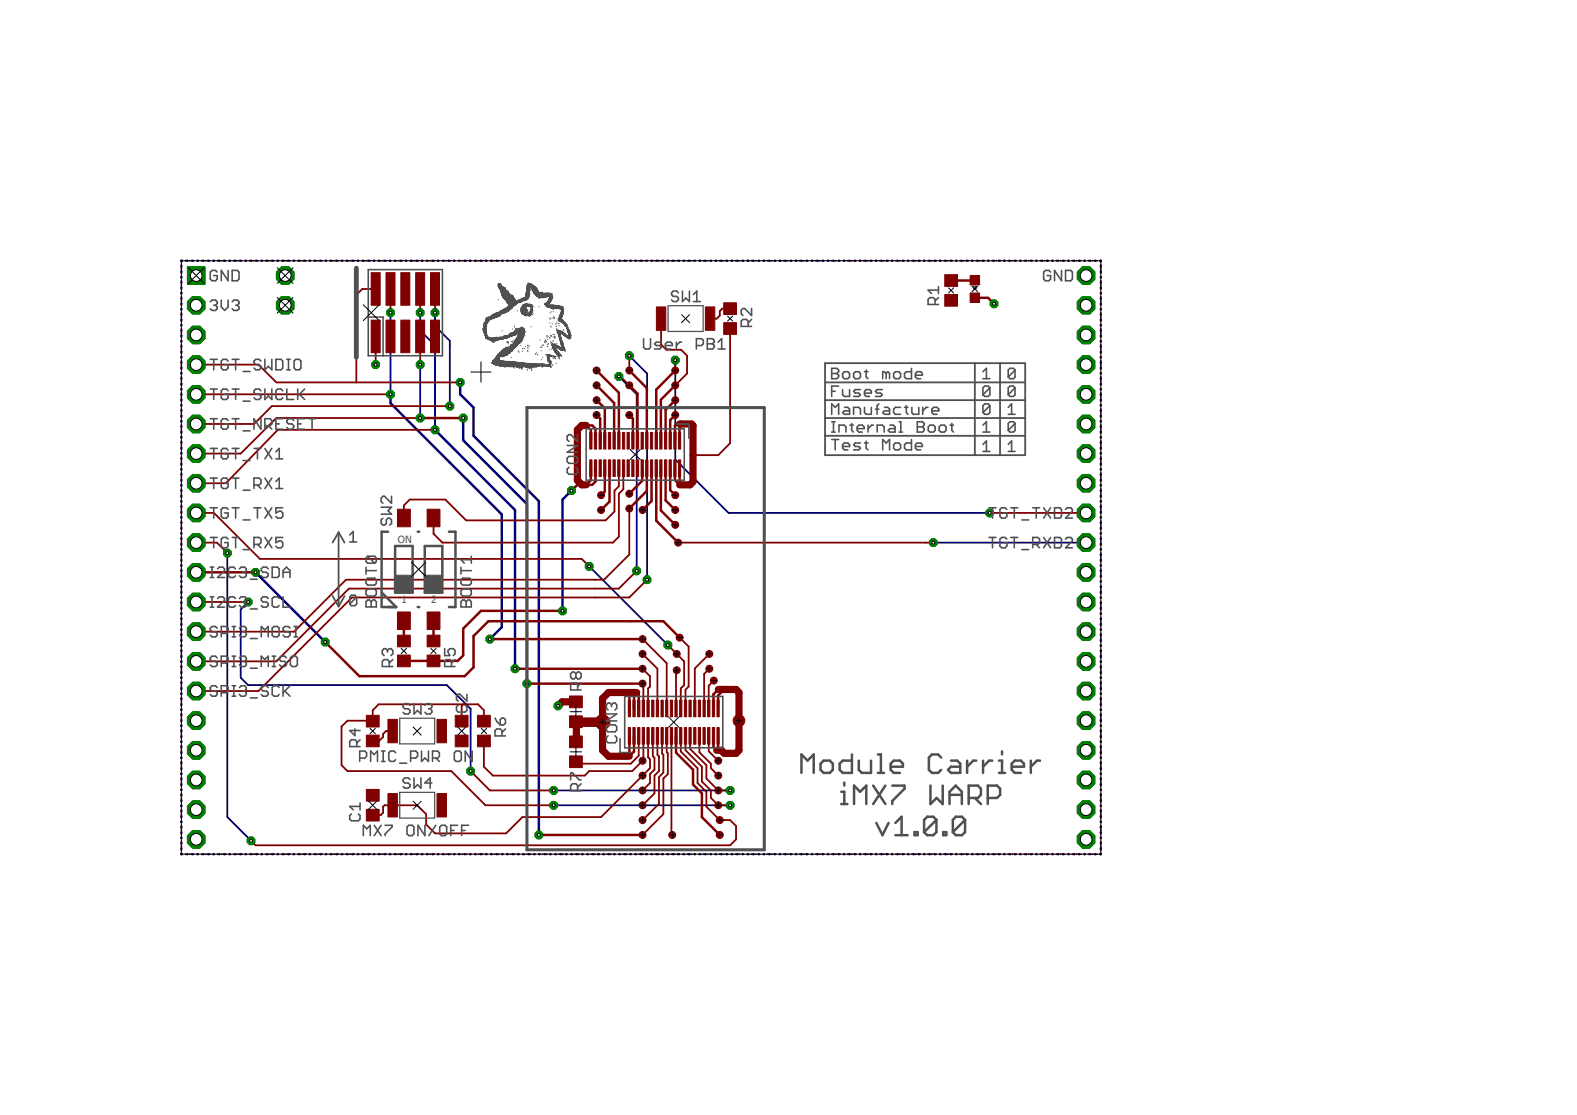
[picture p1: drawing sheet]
<svg xmlns="http://www.w3.org/2000/svg" width="297mm" height="210mm" viewBox="0 0 297 210" stroke-linecap="round" stroke-linejoin="round" font-family="sans-serif">
<defs><g id="words">
<g font-size="1.9" fill="#505050">
<text x="75" y="102.2">ON</text>
<text x="75.6" y="113.4">1</text>
<text x="81.2" y="113.4">2</text>
</g>
</g></defs>
<g fill="none" stroke="#000080" stroke-width=".47">
<path d="M34.2 50.1v.1M34.2 51.1v.1M34.2 52.1v.1M34.2 53.1v.1M34.2 54.1v.1M34.2 55.1v.1M34.2 56.1v.1M34.2 57.1v.1M34.2 58.1v.2M34.2 59.1v.1M34.3 49.1l-.1 .1M35.2 49.1h.1"/>
<path d="M36.2 49.1h.1M37.2 49.1h.1M38.2 49.1h.1M39.2 49.1h.1M40.2 49.1h.1M41.2 49.1h.1M42.2 49.1h.1M43.2 49.1h.1M44.2 49.1h.1M45.2 49.1h.1M46.2 49.1h.2M47.2 49.1h.1"/>
<path d="M48.3 49.1h.1M49.3 49.1h.1M50.3 49.1h.1M51.3 49.1h.1M52.3 49.1h.1M53.3 49.1h.1M54.3 49.1h.1M55.3 49.1h.1M56.3 49.1h.1M57.3 49.1h.1M58.3 49.1h.1M59.3 49.1h.1"/>
<path d="M60.3 49.1h.1M61.3 49.1h.1M62.3 49.1h.1M63.4 49.1h.1M64.3 49.1h.2M65.4 49.1h.1M66.4 49.1h.1M67.4 49.1h.1M68.4 49.1h.1M69.4 49.1h.1M70.4 49.1h.1M71.4 49.1h.1"/>
<path d="M72.4 49.1h.1M73.4 49.1h.1M74.4 49.1h.1M75.4 49.1h.1M76.4 49.1h.1M77.4 49.1h.2M78.4 49.1h.1M79.4 49.1h.2M80.5 49.1h.1M81.4 49.1h.2M82.5 49.1h.1M83.5 49.1h.1"/>
<path d="M84.5 49.1h.1M85.5 49.1h.1M86.5 49.1h.1M87.5 49.1h.1M88.5 49.1h.1M89.5 49.1h.1M90.5 49.1h.1M91.5 49.1h.1M92.5 49.1h.1M93.5 49.1h.1M94.6 49.1h.1M95.5 49.1h.2"/>
<path d="M96.6 49.1h.1M97.6 49.1h.1M98.6 49.1h.1M99.6 49.1h.1M100.6 49.1h.1M101.6 49.1h.1M102.6 49.1h.1M103.6 49.1h.1M104.6 49.1h.1M105.6 49.1h.1M106.6 49.1h.1M107.6 49.1h.1"/>
<path d="M108.6 49.1h.1M109.6 49.1h.1M110.6 49.1h.1M111.7 49.1h.1M112.6 49.1h.2M113.7 49.1h.1M114.7 49.1h.1M115.7 49.1h.1M116.7 49.1h.1M117.7 49.1h.1M118.7 49.1h.1M119.7 49.1h.1"/>
<path d="M120.7 49.1h.1M121.7 49.1h.1M122.7 49.1h.1M123.7 49.1h.1M124.7 49.1h.1M125.7 49.1h.2M126.7 49.1h.2M127.7 49.1h.2M128.8 49.1h.1M129.8 49.1h.1M130.8 49.1h.1M131.8 49.1h.1"/>
<path d="M132.8 49.1h.1M133.8 49.1h.1M134.8 49.1h.1M135.8 49.1h.1M136.8 49.1h.1M137.8 49.1h.1M138.8 49.1h.1M139.8 49.1h.1M140.8 49.1h.1M141.8 49.1h.1M142.9 49.1h.1M143.8 49.1h.2"/>
<path d="M144.9 49.1h.1M145.9 49.1h.1M146.9 49.1h.1M147.9 49.1h.1M148.9 49.1h.1M149.9 49.1h.1M150.9 49.1h.1M151.9 49.1h.1M152.9 49.1h.1M153.9 49.1h.1M154.9 49.1h.1M155.9 49.1h.1"/>
<path d="M156.9 49.1h.1M157.9 49.1h.2M158.9 49.1h.1M160 49.1h.1M161 49.1h.1M162 49.1h.1M163 49.1h.1M164 49.1h.1M165 49.1h.1M166 49.1h.1M167 49.1h.1M168 49.1h.1"/>
<path d="M169 49.1h.1M170 49.1h.1M171 49.1h.1M172 49.1h.1M173 49.1h.1M174 49.1h.2M175 49.1h.2M176 49.1h.2M177.1 49.1h.1M178.1 49.1h.1M179.1 49.1h.1M180.1 49.1h.1"/>
<path d="M181.1 49.1h.1M182.1 49.1h.1M183.1 49.1h.1M184.1 49.1h.1M185.1 49.1h.1M186.1 49.1h.1M187.1 49.1h.1M188.1 49.1h.1M189.1 49.1h.2M190.1 49.1h.1M191.2 49.1h.1M192.2 49.1h.1"/>
<path d="M193.2 49.1h.1M194.2 49.1h.1M195.2 49.1h.1M196.2 49.1h.1M197.2 49.1h.1M198.2 49.1h.1M199.2 49.1h.1M200.2 49.1h.1M201.2 49.1h.1M202.2 49.1h.1M203.2 49.1h.1M204.2 49.1h.1"/>
<path d="M205.2 49.1h.1M206.2 49.1h.2M207.2 49.1l.1 .1M207.3 50.1v.1M207.3 51.1v.1M207.3 52.1v.1M207.3 53.1v.1M207.3 54.1v.1M207.3 55.1v.1M207.3 56.1v.1M207.3 57.1v.1M207.3 58.1v.2"/>
<path d="M207.3 59.1v.1M34.2 60.2v.1M34.2 61.2v.1M34.2 62.2v.1M34.2 63.2v.1M34.2 64.2v.1M34.2 65.2v.1M34.2 66.2v.1M34.2 67.2v.1M34.2 68.2v.1M34.2 69.2v.1M34.2 70.2v.1"/>
<path d="M34.2 71.2v.1M34.2 72.2v.1M34.2 73.2v.1M34.2 74.2v.1M34.2 75.2v.1M34.2 76.2v.1M34.2 77.2v.1M34.2 78.3v.1M34.2 79.2v.2M73.6 74.2v1.7l20.9 20.9v21.3l-2.2 2.2M86.7 72v2.2l2.5 2.5v5.3l12.3 12.3v62.9M87.2 78.7v4.2l12.1 12v33.8"/>
<path d="M207.3 60.2v.1M207.3 61.2v.1M207.3 62.2v.1M207.3 63.2v.1M207.3 64.2v.1M207.3 65.2v.1M207.3 66.2v.1M207.3 67.2v.1M207.3 68.2v.1M207.3 69.2v.1M207.3 70.2v.1M207.3 71.2v.1"/>
<path d="M207.3 72.2v.1M207.3 73.2v.1M207.3 74.2v.1M207.3 75.2v.1M207.3 76.2v.1M207.3 77.2v.1M207.3 78.3v.1M207.3 79.2v.2M34.2 80.3v.1M34.2 81.3v.1M34.2 82.3v.1M34.2 83.3v.1"/>
<path d="M34.2 84.3v.1M34.2 85.3v.1M34.2 86.3v.1M34.2 87.3v.1M34.2 88.3v.1M34.2 89.3v.1M34.2 90.3v.1M34.2 91.3v.1M34.2 92.3v.1M34.2 93.3v.1M34.2 94.3v.1M34.2 95.3v.1"/>
<path d="M34.2 96.4v.1M34.2 97.3v.2M34.2 98.4v.1M34.2 99.4v.1M81.9 80.9l15.1 15.1v29.9M107.6 92.4l-1.6 1.6v21M207.3 80.3v.1M207.3 81.3v.1M207.3 82.3v.1M207.3 83.3v.1M207.3 84.3v.1M207.3 85.3v.1"/>
<path d="M207.3 86.3v.1M207.3 87.3v.1M207.3 88.3v.1M207.3 89.3v.1M207.3 90.3v.1M207.3 91.3v.1M207.3 92.3v.1M207.3 93.3v.1M207.3 94.3v.1M207.3 95.3v.1M207.3 96.4v.1M207.3 97.3v.2"/>
<path d="M207.3 98.4v.1M207.3 99.4v.1M34.2 100.4v.1M34.2 101.4v.1M34.2 102.4v.1M34.2 103.4v.1M34.2 104.4v.1M34.2 105.4v.1M34.2 106.4v.1M34.2 107.4v.1M34.2 108.4v.1M34.2 109.4v.1"/>
<path d="M34.2 110.4v.1M34.2 111.4v.1M34.2 112.4v.1M34.2 113.4v.2M34.2 114.4v.2M34.2 115.4v.2M34.2 116.5v.1M34.2 117.5v.1M34.2 118.5v.1M34.2 119.5v.1M48.1 107.7l13.2 13.2M207.3 100.4v.1"/>
<path d="M207.3 101.4v.1M207.3 102.4v.1M207.3 103.4v.1M207.3 104.4v.1M207.3 105.4v.1M207.3 106.4v.1M207.3 107.4v.1M207.3 108.4v.1M207.3 109.4v.1M207.3 110.4v.1M207.3 111.4v.1M207.3 112.4v.1"/>
<path d="M207.3 113.4v.2M207.3 114.4v.2M207.3 115.4v.2M207.3 116.5v.1M207.3 117.5v.1M207.3 118.5v.1M207.3 119.5v.1M34.2 120.5v.1M34.2 121.5v.1M34.2 122.5v.1M34.2 123.5v.1M34.2 124.5v.1"/>
<path d="M34.2 125.5v.1M34.2 126.5v.1M34.2 127.5v.1M34.2 128.5v.1M34.2 129.5v.1M34.2 130.5v.1M34.2 131.5v.2M34.2 132.5v.2M34.2 133.5v.2M34.2 134.6v.1M34.2 135.6v.1M34.2 136.6v.1"/>
<path d="M34.2 137.6v.1M34.2 138.6v.1M34.2 139.6v.1M207.3 120.5v.1M207.3 121.5v.1M207.3 122.5v.1M207.3 123.5v.1M207.3 124.5v.1M207.3 125.5v.1M207.3 126.5v.1M207.3 127.5v.1M207.3 128.5v.1"/>
<path d="M207.3 129.5v.1M207.3 130.5v.1M207.3 131.5v.2M207.3 132.5v.2M207.3 133.5v.2M207.3 134.6v.1M207.3 135.6v.1M207.3 136.6v.1M207.3 137.6v.1M207.3 138.6v.1M207.3 139.6v.1M34.2 140.6v.1"/>
<path d="M34.2 141.6v.1M34.2 142.6v.1M34.2 143.6v.1M34.2 144.6v.1M34.2 145.6v.1M34.2 146.6v.1M34.2 147.6v.1M34.2 148.6v.1M34.2 149.6v.2M34.2 150.6v.1M34.2 151.6v.2M34.2 152.7v.1"/>
<path d="M34.2 153.6v.2M34.2 154.7v.1M34.2 155.7v.1M34.2 156.7v.1M34.2 157.7v.1M34.2 158.7v.1M34.2 159.7v.1M207.3 140.6v.1M207.3 141.6v.1M207.3 142.6v.1M207.3 143.6v.1M207.3 144.6v.1"/>
<path d="M207.3 145.6v.1M207.3 146.6v.1M207.3 147.6v.1M207.3 148.6v.1M207.3 149.6v.2M207.3 150.6v.1M207.3 151.6v.2M207.3 152.7v.1M207.3 153.6v.2M207.3 154.7v.1M207.3 155.7v.1M207.3 156.7v.1"/>
<path d="M207.3 157.7v.1M207.3 158.7v.1M207.3 159.7v.1M34.2 160.7l.1 .1M35.2 160.8h.1M36.2 160.8h.1M37.2 160.8h.1M38.2 160.8h.1M39.2 160.8h.1M40.2 160.8h.1M41.2 160.8h.1M42.2 160.8h.1"/>
<path d="M43.2 160.8h.1M44.2 160.8h.1M45.2 160.8h.1M46.2 160.8h.2M47.2 160.8h.1M48.3 160.8h.1M49.3 160.8h.1M50.3 160.8h.1M51.3 160.8h.1M52.3 160.8h.1M53.3 160.8h.1M54.3 160.8h.1"/>
<path d="M55.3 160.8h.1M56.3 160.8h.1M57.3 160.8h.1M58.3 160.8h.1M59.3 160.8h.1M60.3 160.8h.1M61.3 160.8h.1M62.3 160.8h.1M63.4 160.8h.1M64.3 160.8h.2M65.4 160.8h.1M66.4 160.8h.1"/>
<path d="M67.4 160.8h.1M68.4 160.8h.1M69.4 160.8h.1M70.4 160.8h.1M71.4 160.8h.1M72.4 160.8h.1M73.4 160.8h.1M74.4 160.8h.1M75.4 160.8h.1M76.4 160.8h.1M77.4 160.8h.2M78.4 160.8h.1"/>
<path d="M79.4 160.8h.2M80.5 160.8h.1M81.4 160.8h.2M82.5 160.8h.1M83.5 160.8h.1M84.5 160.8h.1M85.5 160.8h.1M86.5 160.8h.1M87.5 160.8h.1M88.5 160.8h.1M89.5 160.8h.1M90.5 160.8h.1"/>
<path d="M91.5 160.8h.1M92.5 160.8h.1M93.5 160.8h.1M94.6 160.8h.1M95.5 160.8h.2M96.6 160.8h.1M97.6 160.8h.1M98.6 160.8h.1M99.6 160.8h.1M100.6 160.8h.1M101.6 160.8h.1M102.6 160.8h.1"/>
<path d="M103.6 160.8h.1M104.6 160.8h.1M105.6 160.8h.1M106.6 160.8h.1M107.6 160.8h.1M108.6 160.8h.1M109.6 160.8h.1M110.6 160.8h.1M111.7 160.8h.1M112.6 160.8h.2M113.7 160.8h.1M114.7 160.8h.1"/>
<path d="M115.7 160.8h.1M116.7 160.8h.1M117.7 160.8h.1M118.7 160.8h.1M119.7 160.8h.1M120.7 160.8h.1M121.7 160.8h.1M122.7 160.8h.1M123.7 160.8h.1M124.7 160.8h.1M125.7 160.8h.2M126.7 160.8h.2"/>
<path d="M127.7 160.8h.2M128.8 160.8h.1M129.8 160.8h.1M130.8 160.8h.1M131.8 160.8h.1M132.8 160.8h.1M133.8 160.8h.1M134.8 160.8h.1M135.8 160.8h.1M136.8 160.8h.1M137.8 160.8h.1M138.8 160.8h.1"/>
<path d="M139.8 160.8h.1M140.8 160.8h.1M141.8 160.8h.1M142.9 160.8h.1M143.8 160.8h.2M144.9 160.8h.1M145.9 160.8h.1M146.9 160.8h.1M147.9 160.8h.1M148.9 160.8h.1M149.9 160.8h.1M150.9 160.8h.1"/>
<path d="M151.9 160.8h.1M152.9 160.8h.1M153.9 160.8h.1M154.9 160.8h.1M155.9 160.8h.1M156.9 160.8h.1M157.9 160.8h.2M158.9 160.8h.1M160 160.8h.1M161 160.8h.1M162 160.8h.1M163 160.8h.1"/>
<path d="M164 160.8h.1M165 160.8h.1M166 160.8h.1M167 160.8h.1M168 160.8h.1M169 160.8h.1M170 160.8h.1M171 160.8h.1M172 160.8h.1M173 160.8h.1M174 160.8h.2M175 160.8h.2"/>
<path d="M176 160.8h.2M177.1 160.8h.1M178.1 160.8h.1M179.1 160.8h.1M180.1 160.8h.1M181.1 160.8h.1M182.1 160.8h.1M183.1 160.8h.1M184.1 160.8h.1M185.1 160.8h.1M186.1 160.8h.1M187.1 160.8h.1"/>
<path d="M188.1 160.8h.1M189.1 160.8h.2M190.1 160.8h.1M191.2 160.8h.1M192.2 160.8h.1M193.2 160.8h.1M194.2 160.8h.1M195.2 160.8h.1M196.2 160.8h.1M197.2 160.8h.1M198.2 160.8h.1M199.2 160.8h.1"/>
<path d="M200.2 160.8h.1M201.2 160.8h.1M202.2 160.8h.1M203.2 160.8h.1M204.2 160.8h.1M205.2 160.8h.1M206.2 160.8h.2M207.3 160.7l-.1 .1"/>
</g>
<g fill="none" stroke="#000080" stroke-width=".34">
<path d="M73.6 58.9v15.3M79.1 58.9v3.3l2.8 2.8v15.9M81.9 58.9v2.5l2.8 2.8v12.3M79.1 68.6v10.1M116.6 70.9l3.3 3.3v33.3M118.5 67l3.4 3.3v38.8M127.2 67.8v18.7l10 10.1h49.2M42.8 104.1v49.7l4.5 4.5M46.7 113.3l-1.4 1.4v12.9l1.4 1.4h37.5l4.4 4.4v11.8M111 106.6l14.8 14.8M175.8 102.2h28.8M104.3 151.6h33.2"/>
<path d="M104.3 148.8h33.2"/>
</g>
<path d="M35.3 50.2h3.3v3.3h-3.3z" fill="#008000" stroke="#008000" stroke-width=".19"/>
<circle cx="37" cy="51.9" r="1.1" fill="#fff" stroke="#000" stroke-width=".19"/>
<circle cx="37" cy="57.5" r="1.78" fill="#008000" stroke="#008000" stroke-width=".19"/>
<circle cx="37" cy="57.5" r="1.1" fill="#fff" stroke="#000" stroke-width=".19"/>
<circle cx="37" cy="63.1" r="1.78" fill="#008000" stroke="#008000" stroke-width=".19"/>
<circle cx="37" cy="63.1" r="1.1" fill="#fff" stroke="#000" stroke-width=".19"/>
<circle cx="37" cy="68.6" r="1.78" fill="#008000" stroke="#008000" stroke-width=".19"/>
<circle cx="37" cy="68.6" r="1.1" fill="#fff" stroke="#000" stroke-width=".19"/>
<circle cx="37" cy="74.2" r="1.78" fill="#008000" stroke="#008000" stroke-width=".19"/>
<circle cx="37" cy="74.2" r="1.1" fill="#fff" stroke="#000" stroke-width=".19"/>
<circle cx="37" cy="79.8" r="1.78" fill="#008000" stroke="#008000" stroke-width=".19"/>
<circle cx="37" cy="79.8" r="1.1" fill="#fff" stroke="#000" stroke-width=".19"/>
<circle cx="37" cy="85.4" r="1.78" fill="#008000" stroke="#008000" stroke-width=".19"/>
<circle cx="37" cy="85.4" r="1.1" fill="#fff" stroke="#000" stroke-width=".19"/>
<circle cx="37" cy="91" r="1.78" fill="#008000" stroke="#008000" stroke-width=".19"/>
<circle cx="37" cy="91" r="1.1" fill="#fff" stroke="#000" stroke-width=".19"/>
<circle cx="37" cy="96.6" r="1.78" fill="#008000" stroke="#008000" stroke-width=".19"/>
<circle cx="37" cy="96.6" r="1.1" fill="#fff" stroke="#000" stroke-width=".19"/>
<circle cx="37" cy="102.2" r="1.78" fill="#008000" stroke="#008000" stroke-width=".19"/>
<circle cx="37" cy="102.2" r="1.1" fill="#fff" stroke="#000" stroke-width=".19"/>
<circle cx="37" cy="107.7" r="1.78" fill="#008000" stroke="#008000" stroke-width=".19"/>
<circle cx="37" cy="107.7" r="1.1" fill="#fff" stroke="#000" stroke-width=".19"/>
<circle cx="37" cy="113.3" r="1.78" fill="#008000" stroke="#008000" stroke-width=".19"/>
<circle cx="37" cy="113.3" r="1.1" fill="#fff" stroke="#000" stroke-width=".19"/>
<circle cx="37" cy="118.9" r="1.78" fill="#008000" stroke="#008000" stroke-width=".19"/>
<circle cx="37" cy="118.9" r="1.1" fill="#fff" stroke="#000" stroke-width=".19"/>
<circle cx="37" cy="124.5" r="1.78" fill="#008000" stroke="#008000" stroke-width=".19"/>
<circle cx="37" cy="124.5" r="1.1" fill="#fff" stroke="#000" stroke-width=".19"/>
<circle cx="37" cy="130.1" r="1.78" fill="#008000" stroke="#008000" stroke-width=".19"/>
<circle cx="37" cy="130.1" r="1.1" fill="#fff" stroke="#000" stroke-width=".19"/>
<circle cx="37" cy="135.7" r="1.78" fill="#008000" stroke="#008000" stroke-width=".19"/>
<circle cx="37" cy="135.7" r="1.1" fill="#fff" stroke="#000" stroke-width=".19"/>
<circle cx="37" cy="141.2" r="1.78" fill="#008000" stroke="#008000" stroke-width=".19"/>
<circle cx="37" cy="141.2" r="1.1" fill="#fff" stroke="#000" stroke-width=".19"/>
<circle cx="37" cy="146.8" r="1.78" fill="#008000" stroke="#008000" stroke-width=".19"/>
<circle cx="37" cy="146.8" r="1.1" fill="#fff" stroke="#000" stroke-width=".19"/>
<circle cx="37" cy="152.4" r="1.78" fill="#008000" stroke="#008000" stroke-width=".19"/>
<circle cx="37" cy="152.4" r="1.1" fill="#fff" stroke="#000" stroke-width=".19"/>
<circle cx="37" cy="158" r="1.78" fill="#008000" stroke="#008000" stroke-width=".19"/>
<circle cx="37" cy="158" r="1.1" fill="#fff" stroke="#000" stroke-width=".19"/>
<circle cx="204.6" cy="158" r="1.78" fill="#008000" stroke="#008000" stroke-width=".19"/>
<circle cx="204.6" cy="158" r="1.1" fill="#fff" stroke="#000" stroke-width=".19"/>
<circle cx="204.6" cy="152.4" r="1.78" fill="#008000" stroke="#008000" stroke-width=".19"/>
<circle cx="204.6" cy="152.4" r="1.1" fill="#fff" stroke="#000" stroke-width=".19"/>
<circle cx="204.6" cy="146.8" r="1.78" fill="#008000" stroke="#008000" stroke-width=".19"/>
<circle cx="204.6" cy="146.8" r="1.1" fill="#fff" stroke="#000" stroke-width=".19"/>
<circle cx="204.6" cy="141.2" r="1.78" fill="#008000" stroke="#008000" stroke-width=".19"/>
<circle cx="204.6" cy="141.2" r="1.1" fill="#fff" stroke="#000" stroke-width=".19"/>
<circle cx="204.6" cy="135.7" r="1.78" fill="#008000" stroke="#008000" stroke-width=".19"/>
<circle cx="204.6" cy="135.7" r="1.1" fill="#fff" stroke="#000" stroke-width=".19"/>
<circle cx="204.6" cy="130.1" r="1.78" fill="#008000" stroke="#008000" stroke-width=".19"/>
<circle cx="204.6" cy="130.1" r="1.1" fill="#fff" stroke="#000" stroke-width=".19"/>
<circle cx="204.6" cy="124.5" r="1.78" fill="#008000" stroke="#008000" stroke-width=".19"/>
<circle cx="204.6" cy="124.5" r="1.1" fill="#fff" stroke="#000" stroke-width=".19"/>
<circle cx="204.6" cy="118.9" r="1.78" fill="#008000" stroke="#008000" stroke-width=".19"/>
<circle cx="204.6" cy="118.9" r="1.1" fill="#fff" stroke="#000" stroke-width=".19"/>
<circle cx="204.6" cy="113.3" r="1.78" fill="#008000" stroke="#008000" stroke-width=".19"/>
<circle cx="204.6" cy="113.3" r="1.1" fill="#fff" stroke="#000" stroke-width=".19"/>
<circle cx="204.6" cy="107.7" r="1.78" fill="#008000" stroke="#008000" stroke-width=".19"/>
<circle cx="204.6" cy="107.7" r="1.1" fill="#fff" stroke="#000" stroke-width=".19"/>
<circle cx="204.6" cy="102.2" r="1.78" fill="#008000" stroke="#008000" stroke-width=".19"/>
<circle cx="204.6" cy="102.2" r="1.1" fill="#fff" stroke="#000" stroke-width=".19"/>
<circle cx="204.6" cy="96.6" r="1.78" fill="#008000" stroke="#008000" stroke-width=".19"/>
<circle cx="204.6" cy="96.6" r="1.1" fill="#fff" stroke="#000" stroke-width=".19"/>
<circle cx="204.6" cy="91" r="1.78" fill="#008000" stroke="#008000" stroke-width=".19"/>
<circle cx="204.6" cy="91" r="1.1" fill="#fff" stroke="#000" stroke-width=".19"/>
<circle cx="204.6" cy="85.4" r="1.78" fill="#008000" stroke="#008000" stroke-width=".19"/>
<circle cx="204.6" cy="85.4" r="1.1" fill="#fff" stroke="#000" stroke-width=".19"/>
<circle cx="204.6" cy="79.8" r="1.78" fill="#008000" stroke="#008000" stroke-width=".19"/>
<circle cx="204.6" cy="79.8" r="1.1" fill="#fff" stroke="#000" stroke-width=".19"/>
<circle cx="204.6" cy="74.2" r="1.78" fill="#008000" stroke="#008000" stroke-width=".19"/>
<circle cx="204.6" cy="74.2" r="1.1" fill="#fff" stroke="#000" stroke-width=".19"/>
<circle cx="204.6" cy="68.6" r="1.78" fill="#008000" stroke="#008000" stroke-width=".19"/>
<circle cx="204.6" cy="68.6" r="1.1" fill="#fff" stroke="#000" stroke-width=".19"/>
<circle cx="204.6" cy="63.1" r="1.78" fill="#008000" stroke="#008000" stroke-width=".19"/>
<circle cx="204.6" cy="63.1" r="1.1" fill="#fff" stroke="#000" stroke-width=".19"/>
<circle cx="204.6" cy="57.5" r="1.78" fill="#008000" stroke="#008000" stroke-width=".19"/>
<circle cx="204.6" cy="57.5" r="1.1" fill="#fff" stroke="#000" stroke-width=".19"/>
<circle cx="204.6" cy="51.9" r="1.78" fill="#008000" stroke="#008000" stroke-width=".19"/>
<circle cx="204.6" cy="51.9" r="1.1" fill="#fff" stroke="#000" stroke-width=".19"/>
<circle cx="53.7" cy="57.5" r="1.78" fill="#008000" stroke="#008000" stroke-width=".19"/>
<circle cx="53.7" cy="57.5" r="1.1" fill="#fff" stroke="#000" stroke-width=".19"/>
<circle cx="53.7" cy="51.9" r="1.78" fill="#008000" stroke="#008000" stroke-width=".19"/>
<circle cx="53.7" cy="51.9" r="1.1" fill="#fff" stroke="#000" stroke-width=".19"/>
<circle cx="86.7" cy="72" r=".78" fill="#008000" stroke="#008000" stroke-width=".19"/>
<circle cx="86.7" cy="72" r=".28" fill="#fff" stroke="#000" stroke-width=".19"/>
<circle cx="101.5" cy="157.2" r=".78" fill="#008000" stroke="#008000" stroke-width=".19"/>
<circle cx="101.5" cy="157.2" r=".28" fill="#fff" stroke="#000" stroke-width=".19"/>
<circle cx="73.6" cy="58.9" r=".78" fill="#008000" stroke="#008000" stroke-width=".19"/>
<circle cx="73.6" cy="58.9" r=".28" fill="#fff" stroke="#000" stroke-width=".19"/>
<circle cx="73.6" cy="74.2" r=".78" fill="#008000" stroke="#008000" stroke-width=".19"/>
<circle cx="73.6" cy="74.2" r=".28" fill="#fff" stroke="#000" stroke-width=".19"/>
<circle cx="92.3" cy="120.3" r=".78" fill="#008000" stroke="#008000" stroke-width=".19"/>
<circle cx="92.3" cy="120.3" r=".28" fill="#fff" stroke="#000" stroke-width=".19"/>
<circle cx="79.1" cy="58.9" r=".78" fill="#008000" stroke="#008000" stroke-width=".19"/>
<circle cx="79.1" cy="58.9" r=".28" fill="#fff" stroke="#000" stroke-width=".19"/>
<circle cx="81.9" cy="80.9" r=".78" fill="#008000" stroke="#008000" stroke-width=".19"/>
<circle cx="81.9" cy="80.9" r=".28" fill="#fff" stroke="#000" stroke-width=".19"/>
<circle cx="97" cy="125.9" r=".78" fill="#008000" stroke="#008000" stroke-width=".19"/>
<circle cx="97" cy="125.9" r=".28" fill="#fff" stroke="#000" stroke-width=".19"/>
<circle cx="137.5" cy="151.6" r=".78" fill="#008000" stroke="#008000" stroke-width=".19"/>
<circle cx="137.5" cy="151.6" r=".28" fill="#fff" stroke="#000" stroke-width=".19"/>
<circle cx="104.3" cy="151.6" r=".78" fill="#008000" stroke="#008000" stroke-width=".19"/>
<circle cx="104.3" cy="151.6" r=".28" fill="#fff" stroke="#000" stroke-width=".19"/>
<circle cx="61.3" cy="120.9" r=".78" fill="#008000" stroke="#008000" stroke-width=".19"/>
<circle cx="61.3" cy="120.9" r=".28" fill="#fff" stroke="#000" stroke-width=".19"/>
<circle cx="48.1" cy="107.7" r=".78" fill="#008000" stroke="#008000" stroke-width=".19"/>
<circle cx="48.1" cy="107.7" r=".28" fill="#fff" stroke="#000" stroke-width=".19"/>
<circle cx="137.5" cy="148.8" r=".78" fill="#008000" stroke="#008000" stroke-width=".19"/>
<circle cx="137.5" cy="148.8" r=".28" fill="#fff" stroke="#000" stroke-width=".19"/>
<circle cx="104.3" cy="148.8" r=".78" fill="#008000" stroke="#008000" stroke-width=".19"/>
<circle cx="104.3" cy="148.8" r=".28" fill="#fff" stroke="#000" stroke-width=".19"/>
<circle cx="88.6" cy="145.2" r=".78" fill="#008000" stroke="#008000" stroke-width=".19"/>
<circle cx="88.6" cy="145.2" r=".28" fill="#fff" stroke="#000" stroke-width=".19"/>
<circle cx="46.7" cy="113.3" r=".78" fill="#008000" stroke="#008000" stroke-width=".19"/>
<circle cx="46.7" cy="113.3" r=".28" fill="#fff" stroke="#000" stroke-width=".19"/>
<circle cx="42.8" cy="104.1" r=".78" fill="#008000" stroke="#008000" stroke-width=".19"/>
<circle cx="42.8" cy="104.1" r=".28" fill="#fff" stroke="#000" stroke-width=".19"/>
<circle cx="47.3" cy="158.3" r=".78" fill="#008000" stroke="#008000" stroke-width=".19"/>
<circle cx="47.3" cy="158.3" r=".28" fill="#fff" stroke="#000" stroke-width=".19"/>
<circle cx="111" cy="106.6" r=".78" fill="#008000" stroke="#008000" stroke-width=".19"/>
<circle cx="111" cy="106.6" r=".28" fill="#fff" stroke="#000" stroke-width=".19"/>
<circle cx="125.8" cy="121.4" r=".78" fill="#008000" stroke="#008000" stroke-width=".19"/>
<circle cx="125.8" cy="121.4" r=".28" fill="#fff" stroke="#000" stroke-width=".19"/>
<circle cx="121.9" cy="109.1" r=".78" fill="#008000" stroke="#008000" stroke-width=".19"/>
<circle cx="121.9" cy="109.1" r=".28" fill="#fff" stroke="#000" stroke-width=".19"/>
<circle cx="118.5" cy="67" r=".78" fill="#008000" stroke="#008000" stroke-width=".19"/>
<circle cx="118.5" cy="67" r=".28" fill="#fff" stroke="#000" stroke-width=".19"/>
<circle cx="119.9" cy="107.5" r=".78" fill="#008000" stroke="#008000" stroke-width=".19"/>
<circle cx="119.9" cy="107.5" r=".28" fill="#fff" stroke="#000" stroke-width=".19"/>
<circle cx="116.6" cy="70.9" r=".78" fill="#008000" stroke="#008000" stroke-width=".19"/>
<circle cx="116.6" cy="70.9" r=".28" fill="#fff" stroke="#000" stroke-width=".19"/>
<circle cx="106" cy="115" r=".78" fill="#008000" stroke="#008000" stroke-width=".19"/>
<circle cx="106" cy="115" r=".28" fill="#fff" stroke="#000" stroke-width=".19"/>
<circle cx="107.6" cy="92.4" r=".78" fill="#008000" stroke="#008000" stroke-width=".19"/>
<circle cx="107.6" cy="92.4" r=".28" fill="#fff" stroke="#000" stroke-width=".19"/>
<circle cx="79.1" cy="68.6" r=".78" fill="#008000" stroke="#008000" stroke-width=".19"/>
<circle cx="79.1" cy="68.6" r=".28" fill="#fff" stroke="#000" stroke-width=".19"/>
<circle cx="79.1" cy="78.7" r=".78" fill="#008000" stroke="#008000" stroke-width=".19"/>
<circle cx="79.1" cy="78.7" r=".28" fill="#fff" stroke="#000" stroke-width=".19"/>
<circle cx="99.3" cy="128.7" r=".78" fill="#008000" stroke="#008000" stroke-width=".19"/>
<circle cx="99.3" cy="128.7" r=".28" fill="#fff" stroke="#000" stroke-width=".19"/>
<circle cx="87.2" cy="78.7" r=".78" fill="#008000" stroke="#008000" stroke-width=".19"/>
<circle cx="87.2" cy="78.7" r=".28" fill="#fff" stroke="#000" stroke-width=".19"/>
<circle cx="175.8" cy="102.2" r=".78" fill="#008000" stroke="#008000" stroke-width=".19"/>
<circle cx="175.8" cy="102.2" r=".28" fill="#fff" stroke="#000" stroke-width=".19"/>
<circle cx="127.2" cy="67.8" r=".78" fill="#008000" stroke="#008000" stroke-width=".19"/>
<circle cx="127.2" cy="67.8" r=".28" fill="#fff" stroke="#000" stroke-width=".19"/>
<circle cx="186.4" cy="96.6" r=".78" fill="#008000" stroke="#008000" stroke-width=".19"/>
<circle cx="186.4" cy="96.6" r=".28" fill="#fff" stroke="#000" stroke-width=".19"/>
<circle cx="187.2" cy="57.2" r=".78" fill="#008000" stroke="#008000" stroke-width=".19"/>
<circle cx="187.2" cy="57.2" r=".28" fill="#fff" stroke="#000" stroke-width=".19"/>
<circle cx="70.8" cy="68.6" r=".78" fill="#008000" stroke="#008000" stroke-width=".19"/>
<circle cx="70.8" cy="68.6" r=".28" fill="#fff" stroke="#000" stroke-width=".19"/>
<circle cx="105.1" cy="132.9" r=".78" fill="#008000" stroke="#008000" stroke-width=".19"/>
<circle cx="105.1" cy="132.9" r=".28" fill="#fff" stroke="#000" stroke-width=".19"/>
<circle cx="81.9" cy="58.9" r=".78" fill="#008000" stroke="#008000" stroke-width=".19"/>
<circle cx="81.9" cy="58.9" r=".28" fill="#fff" stroke="#000" stroke-width=".19"/>
<circle cx="84.7" cy="76.5" r=".78" fill="#008000" stroke="#008000" stroke-width=".19"/>
<circle cx="84.7" cy="76.5" r=".28" fill="#fff" stroke="#000" stroke-width=".19"/>
<g fill="#800000" stroke="#800000" stroke-width=".19">
<path d="M127.8 81.4h.4v3.1h-.4z"/>
<path d="M127.8 86.6h.4v3.1h-.4z"/>
<path d="M126.9 81.4h.4v3.1h-.4z"/>
<path d="M126.9 86.6h.4v3.1h-.4z"/>
<path d="M126 81.4h.4v3.1h-.4z"/>
<path d="M126 86.6h.4v3.1h-.4z"/>
<path d="M125.2 81.4h.4v3.1h-.4z"/>
<path d="M125.2 86.6h.4v3.1h-.4z"/>
<path d="M124.3 81.4h.4v3.1h-.4z"/>
<path d="M124.3 86.6h.4v3.1h-.4z"/>
<path d="M123.4 81.4h.4v3.1h-.4z"/>
<path d="M123.4 86.6h.4v3.1h-.4z"/>
<path d="M122.5 81.4h.4v3.1h-.4z"/>
<path d="M122.5 86.6h.4v3.1h-.4z"/>
<path d="M121.6 81.4h.4v3.1h-.4z"/>
<path d="M121.6 86.6h.4v3.1h-.4z"/>
<path d="M120.8 81.4h.4v3.1h-.4z"/>
<path d="M120.8 86.6h.4v3.1h-.4z"/>
<path d="M119.9 81.4h.4v3.1h-.4z"/>
<path d="M119.9 86.6h.4v3.1h-.4z"/>
<path d="M119 81.4h.4v3.1h-.4z"/>
<path d="M119 86.6h.4v3.1h-.4z"/>
<path d="M118.1 81.4h.4v3.1h-.4z"/>
<path d="M118.1 86.6h.4v3.1h-.4z"/>
<path d="M117.2 81.4h.5v3.1h-.5z"/>
<path d="M117.2 86.6h.5v3.1h-.5z"/>
<path d="M116.4 81.4h.4v3.1h-.4z"/>
<path d="M116.4 86.6h.4v3.1h-.4z"/>
<path d="M115.5 81.4h.4v3.1h-.4z"/>
<path d="M115.5 86.6h.4v3.1h-.4z"/>
<path d="M114.6 81.4h.4v3.1h-.4z"/>
<path d="M114.6 86.6h.4v3.1h-.4z"/>
<path d="M113.7 81.4h.4v3.1h-.4z"/>
<path d="M113.7 86.6h.4v3.1h-.4z"/>
<path d="M112.8 81.4h.5v3.1h-.5z"/>
<path d="M112.8 86.6h.5v3.1h-.5z"/>
<path d="M112 81.4h.4v3.1h-.4z"/>
<path d="M112 86.6h.4v3.1h-.4z"/>
<path d="M111.1 81.4h.4v3.1h-.4z"/>
<path d="M111.1 86.6h.4v3.1h-.4z"/>
<path d="M118.3 137h.5v3.1h-.5z"/>
<path d="M118.3 131.8h.5v3.1h-.5z"/>
<path d="M119.2 137h.4v3.1h-.4z"/>
<path d="M119.2 131.8h.4v3.1h-.4z"/>
<path d="M120.1 137h.4v3.1h-.4z"/>
<path d="M120.1 131.8h.4v3.1h-.4z"/>
<path d="M121 137h.4v3.1h-.4z"/>
<path d="M121 131.8h.4v3.1h-.4z"/>
<path d="M121.9 137h.4v3.1h-.4z"/>
<path d="M121.9 131.8h.4v3.1h-.4z"/>
<path d="M122.7 137h.5v3.1h-.5z"/>
<path d="M122.7 131.8h.5v3.1h-.5z"/>
<path d="M123.6 137h.4v3.1h-.4z"/>
<path d="M123.6 131.8h.4v3.1h-.4z"/>
<path d="M124.5 137h.4v3.1h-.4z"/>
<path d="M124.5 131.8h.4v3.1h-.4z"/>
<path d="M125.4 137h.4v3.1h-.4z"/>
<path d="M125.4 131.8h.4v3.1h-.4z"/>
<path d="M126.3 137h.4v3.1h-.4z"/>
<path d="M126.3 131.8h.4v3.1h-.4z"/>
<path d="M127.1 137h.5v3.1h-.5z"/>
<path d="M127.1 131.8h.5v3.1h-.5z"/>
<path d="M128 137h.4v3.1h-.4z"/>
<path d="M128 131.8h.4v3.1h-.4z"/>
<path d="M128.9 137h.4v3.1h-.4z"/>
<path d="M128.9 131.8h.4v3.1h-.4z"/>
<path d="M129.8 137h.4v3.1h-.4z"/>
<path d="M129.8 131.8h.4v3.1h-.4z"/>
<path d="M130.7 137h.4v3.1h-.4z"/>
<path d="M130.7 131.8h.4v3.1h-.4z"/>
<path d="M131.5 137h.5v3.1h-.5z"/>
<path d="M131.5 131.8h.5v3.1h-.5z"/>
<path d="M132.4 137h.4v3.1h-.4z"/>
<path d="M132.4 131.8h.4v3.1h-.4z"/>
<path d="M133.3 137h.4v3.1h-.4z"/>
<path d="M133.3 131.8h.4v3.1h-.4z"/>
<path d="M134.2 137h.4v3.1h-.4z"/>
<path d="M134.2 131.8h.4v3.1h-.4z"/>
<path d="M135 137h.5v3.1h-.5z"/>
<path d="M135 131.8h.5v3.1h-.5z"/>
<path d="M74.9 115.2h2.4v3.3h-2.4z"/>
<path d="M80.5 115.2h2.4v3.3h-2.4z"/>
<path d="M80.5 95.9h2.4v3.3h-2.4z"/>
<path d="M74.9 95.9h2.4v3.3h-2.4z"/>
<path d="M74.9 123.3h2.4v2.2h-2.4z"/>
<path d="M74.9 119.6h2.4v2.2h-2.4z"/>
<path d="M80.5 123.3h2.4v2.2h-2.4z"/>
<path d="M80.5 119.6h2.4v2.2h-2.4z"/>
<path d="M69 152.4h2.4v2.2h-2.4z"/>
<path d="M69 148.6h2.4v2.2h-2.4z"/>
<path d="M85.7 134.7h2.5v2.2h-2.5z"/>
<path d="M85.7 138.4h2.5v2.2h-2.5z"/>
<path d="M69 138.4h2.4v2.2h-2.4z"/>
<path d="M69 134.7h2.4v2.2h-2.4z"/>
<path d="M89.9 134.7h2.5v2.2h-2.5z"/>
<path d="M89.9 138.4h2.5v2.2h-2.5z"/>
<path d="M107.3 138.6h2.4v2.2h-2.4z"/>
<path d="M107.3 142.3h2.4v2.2h-2.4z"/>
<path d="M107.3 131h2.4v2.2h-2.4z"/>
<path d="M107.3 134.8h2.4v2.2h-2.4z"/>
<path d="M132.9 57.8h1.7v4.4h-1.7z"/>
<path d="M123.6 57.8h1.8v4.4h-1.8z"/>
<path d="M136.3 57h2.4v2.2h-2.4z"/>
<path d="M136.3 60.7h2.4v2.2h-2.4z"/>
<path d="M82.3 135.4h1.8v4.4h-1.8z"/>
<path d="M73.1 135.4h1.7v4.4h-1.7z"/>
<path d="M82.3 149.4h1.8v4.4h-1.8z"/>
<path d="M73.1 149.4h1.7v4.4h-1.7z"/>
<path d="M69.9 60.3h1.7v6.1h-1.7z"/>
<path d="M72.7 60.3h1.7v6.1h-1.7z"/>
<path d="M69.9 51.3h1.7v6.2h-1.7z"/>
<path d="M72.7 51.3h1.7v6.2h-1.7z"/>
<path d="M75.5 60.3h1.7v6.1h-1.7z"/>
<path d="M75.5 51.3h1.7v6.2h-1.7z"/>
<path d="M78.3 60.3h1.7v6.1h-1.7z"/>
<path d="M78.3 51.3h1.7v6.2h-1.7z"/>
<path d="M81.1 60.3h1.7v6.1h-1.7z"/>
<path d="M81.1 51.3h1.7v6.2h-1.7z"/>
<path d="M177.9 55.4h2.5v2.2h-2.5z"/>
<path d="M177.9 51.7h2.5v2.2h-2.5z"/>
<path d="M182.7 51.9h1.8v1.7h-1.8z"/>
<path d="M182.7 55.2h1.8v1.7h-1.8z"/>
</g>
<g fill="#800000" stroke="#800000" stroke-width=".19">
<circle cx="113.5" cy="136" r="1.4"/>
<circle cx="134.5" cy="128.1" r=".66"/>
<circle cx="133.6" cy="125.9" r=".66"/>
<circle cx="133.6" cy="123.1" r=".66"/>
<circle cx="127.5" cy="126.2" r=".66"/>
<circle cx="112.4" cy="78.1" r=".66"/>
<circle cx="112.4" cy="75.3" r=".66"/>
<circle cx="112.4" cy="72.5" r=".66"/>
<circle cx="112.4" cy="69.7" r=".66"/>
<circle cx="118.5" cy="78.1" r=".66"/>
<circle cx="127.2" cy="75.3" r=".66"/>
<circle cx="127.2" cy="78.1" r=".66"/>
<circle cx="127.2" cy="93.2" r=".66"/>
<circle cx="127.2" cy="96" r=".66"/>
<circle cx="127.2" cy="98.8" r=".66"/>
<circle cx="118.5" cy="92.9" r=".66"/>
<circle cx="113.2" cy="96" r=".66"/>
<circle cx="113.2" cy="93.2" r=".66"/>
<circle cx="121" cy="120.3" r=".66"/>
<circle cx="121" cy="123.1" r=".66"/>
<circle cx="121" cy="125.9" r=".66"/>
<circle cx="121" cy="128.7" r=".66"/>
<circle cx="127.5" cy="123.1" r=".66"/>
<circle cx="128" cy="120" r=".66"/>
<circle cx="127.7" cy="102.2" r=".66"/>
<circle cx="121" cy="96" r=".66"/>
<circle cx="118.5" cy="95.7" r=".66"/>
<circle cx="127.2" cy="72.5" r=".66"/>
<circle cx="127.2" cy="69.7" r=".66"/>
<circle cx="118.5" cy="69.7" r=".66"/>
<circle cx="118.5" cy="72.5" r=".66"/>
<circle cx="121" cy="143.2" r=".66"/>
<circle cx="121" cy="146" r=".66"/>
<circle cx="121" cy="148.8" r=".66"/>
<circle cx="121" cy="151.6" r=".66"/>
<circle cx="121" cy="154.4" r=".66"/>
<circle cx="121" cy="157.2" r=".66"/>
<circle cx="126.6" cy="157.2" r=".66"/>
<circle cx="135.6" cy="154.4" r=".66"/>
<circle cx="135.3" cy="151.6" r=".66"/>
<circle cx="135.3" cy="148.8" r=".66"/>
<circle cx="135.3" cy="146" r=".66"/>
<circle cx="135.3" cy="143.2" r=".66"/>
<circle cx="139.2" cy="135.7" r="1.1"/>
<circle cx="135.6" cy="157.2" r=".66"/>
</g>
<g fill="none" stroke="#800000" stroke-width=".34">
<path d="M34.2 49.8v.1M34.2 50.6v.1M34.2 51.4h.1M34.2 52.1v.1M34.2 52.9h.1M34.2 53.6v.1M34.2 54.4h.1M34.2 55.1v.1M34.2 55.9v.1M34.2 56.6v.1M34.2 57.4v.1M34.2 58.1v.1"/>
<path d="M34.2 58.9v.1M34.2 59.6v.1M34.2 49.1v.1M34.9 49.1h.1M35.7 49.1h.1M36.4 49.1h.1M37.2 49.1h.1M38 49.1h.1M38.7 49.1h.1M39.5 49.1h.1M40.2 49.1h.1M41 49.1h.1"/>
<path d="M41.7 49.1h.1M42.5 49.1h.1M43.2 49.1h.1M44 49.1h.1M44.7 49.1h.1M45.5 49.1h.1M46.2 49.1h.1M47 49.1h.1M47.8 49.1h.1M48.5 49.1h.1M49.3 49.1h.1M50 49.1h.1"/>
<path d="M50.8 49.1h.1M51.5 49.1h.1M52.3 49.1h.1M53.1 49.1h.1M53.8 49.1h.1M54.6 49.1h.1M55.3 49.1h.1M56.1 49.1h.1M56.8 49.1h.1M57.6 49.1h.1M58.4 49.1h.1M59.1 49.1h.1"/>
<path d="M59.9 49.1h.1M60.6 49.1h.1M61.4 49.1h.1M62.1 49.1h.1M62.9 49.1h.1M63.6 49.1h.1M64.4 49.1h.1M65.2 49.1h.1M65.9 49.1h.1M66.7 49.1h.1M67.4 49.1h.1M68.2 49.1h.1"/>
<path d="M68.9 49.1h.1M69.7 49.1h.1M70.4 49.1h.1M70.8 54.4h-2.6l-1.1 1.1v16.5M71.2 49.1h.1M72 49.1h.1M72.7 49.1h.1M73.5 49.1h.1M73.6 54.4v4.5M74.2 49.1h.1M75 49.1h.1M75.7 49.1h.1"/>
<path d="M76.5 49.1h.1M77.3 49.1h.1M78 49.1h.1M78.8 49.1h.1M79.1 54.4v4.5M79.5 49.1h.1M80.3 49.1h.1M81 49.1h.1M81.8 49.1h.1M81.9 54.4v4.5M82.5 49.1h.1M83.3 49.1h.1"/>
<path d="M84.1 49.1h.1M84.8 49.1h.1M85.6 49.1h.1M86.3 49.1h.1M87.1 49.1h.1M87.8 49.1h.1M88.6 49.1h.1M89.3 49.1h.1M90.1 49.1h.1M90.9 49.1h.1M91.6 49.1h.1M92.4 49.1h.1"/>
<path d="M93.1 49.1h.1M93.9 49.1h.1M94.6 49.1h.1M95.4 49.1h.1M96.2 49.1h.1M96.9 49.1h.1M97.7 49.1h.1M98.4 49.1h.1M99.2 49.1h.1M99.9 49.1h.1M100.7 49.1h.1M101.5 49.1h.1"/>
<path d="M102.2 49.1h.1M103 49.1h.1M103.7 49.1h.1M104.5 49.1h.1M105.2 49.1h.1M106 49.1h.1M106.7 49.1h.1M107.5 49.1h.1M108.2 49.1h.1M109 49.1h.1M109.7 49.1h.1M110.5 49.1h.1"/>
<path d="M111.3 49.1h.1M112 49.1h.1M112.8 49.1h.1M113.5 49.1h.1M114.3 49.1h.1M115 49.1h.1M115.8 49.1h.1M116.6 49.1h.1M117.3 49.1h.1M118.1 49.1h.1M118.8 49.1h.1M119.6 49.1h.1"/>
<path d="M120.3 49.1h.1M121.1 49.1h.1M121.9 49.1h.1M122.6 49.1h.1M123.4 49.1h.1M124.1 49.1h.1M124.5 60v4.9l1 .9h2.8l1.1 1.2v3.3l-2.2 2.2M124.9 49.1h.1M125.6 49.1h.1M126.4 49.1h.1M127.1 49.1h.1M127.9 49.1h.1"/>
<path d="M128.7 49.1h.1M129.4 49.1h.1M130.2 49.1h.1M130.9 49.1h.1M131.7 49.1h.1M132.4 49.1h.1M133.2 49.1h.1M133.9 49.1h.1M134.7 49.1h.1M135.5 49.1h.1M136.2 49.1h.1M137 49.1h.1"/>
<path d="M137.5 58.1h-1.5l-.4 .5v.8l-.6 .6h-1.2M137.7 49.1h.1M138.5 49.1h.1M139.2 49.1h.1M140 49.1h.1M140.8 49.1h.1M141.5 49.1h.1M142.3 49.1h.1M143 49.1h.1M143.8 49.1h.1M144.5 49.1h.1M145.3 49.1h.1"/>
<path d="M146 49.1h.1M146.8 49.1h.1M147.6 49.1h.1M148.3 49.1h.1M149.1 49.1h.1M149.8 49.1h.1M150.6 49.1h.1M151.3 49.1h.1M152.1 49.1h.1M152.8 49.1h.1M153.6 49.1h.1M154.3 49.1h.2"/>
<path d="M155.1 49.1h.1M155.9 49.1h.1M156.6 49.1h.1M157.4 49.1h.1M158.1 49.1h.1M158.9 49.1h.1M159.6 49.1h.1M160.4 49.1h.1M161.2 49.1h.1M161.9 49.1h.1M162.7 49.1h.1M163.4 49.1h.1"/>
<path d="M164.2 49.1h.1M164.9 49.1h.1M165.7 49.1h.1M166.5 49.1h.1M167.2 49.1h.1M168 49.1h.1M168.7 49.1h.1M169.5 49.1h.1M170.2 49.1h.1M171 49.1h.1M171.7 49.1h.1M172.5 49.1h.1"/>
<path d="M173.2 49.1h.1M174 49.1h.1M174.8 49.1h.1M175.5 49.1h.1M176.3 49.1h.1M177 49.1h.1M177.8 49.1h.1M178.5 49.1h.1M179.3 49.1h.1M180.1 49.1h.1M180.8 49.1h.1M181.6 49.1h.1"/>
<path d="M182.3 49.1h.1M183.1 49.1h.1M183.8 49.1h.1M184.6 49.1h.1M185.4 49.1h.1M186.1 49.1h.1M186.9 49.1h.1M187.6 49.1h.1M188.4 49.1h.1M189.1 49.1h.1M189.9 49.1h.1M190.6 49.1h.1"/>
<path d="M191.4 49.1h.1M192.2 49.1h.1M192.9 49.1h.1M193.7 49.1h.1M194.4 49.1h.1M195.2 49.1h.1M195.9 49.1h.1M196.7 49.1h.1M197.4 49.1h.1M198.2 49.1h.1M199 49.1h.1M199.7 49.1h.1"/>
<path d="M200.5 49.1h.1M201.2 49.1h.1M202 49.1h.1M202.7 49.1h.1M203.5 49.1h.1M204.3 49.1h.1M205 49.1h.1M205.8 49.1h.1M206.5 49.1h.1M207.3 49.1v.1M207.3 49.8v.1M207.3 50.6v.1"/>
<path d="M207.3 51.4h.1M207.3 52.1v.1M207.3 52.9h.1M207.3 53.6v.1M207.3 54.4h.1M207.3 55.1v.1M207.3 55.9v.1M207.3 56.6v.1M207.3 57.4v.1M207.3 58.1v.1M207.3 58.9v.1M207.3 59.6v.1"/>
<path d="M34.2 60.4v.1M34.2 61.2h.1M34.2 61.9v.1M34.2 62.7h.1M34.2 63.4v.1M34.2 64.2v.1M34.2 64.9v.1M34.2 65.7v.1M34.2 66.4v.1M34.2 67.2v.1M34.2 67.9v.1M34.2 68.7v.1"/>
<path d="M34.2 69.4v.1M34.2 70.2v.1M34.2 71h.1M34.2 71.7v.1M34.2 72.5v.1M34.2 73.2v.1M34.2 74v.1M34.2 74.7v.1M34.2 75.5v.1M34.2 76.2v.1M34.2 77v.1M34.2 77.7v.1"/>
<path d="M34.2 78.5v.1M34.2 79.2v.1M37 68.6h11.7l3.3 3.4h34.7M37 74.2h36.6M70.8 63.3v5.3M79.1 63.3v5.3M79.1 78.7h-27.1l-6.7 6.7h-8.3M84.7 76.5h-33.5l-3.3 3.3h-10.9M116.6 70.9h.2l1.7 1.6M118.5 67v2.7M127.2 67.8v1.9M137.5 61.8v21.6l-2.2 2.3h-4.8"/>
<path d="M207.3 60.4v.1M207.3 61.2h.1M207.3 61.9v.1M207.3 62.7h.1M207.3 63.4v.1M207.3 64.2v.1M207.3 64.9v.1M207.3 65.7v.1M207.3 66.4v.1M207.3 67.2v.1M207.3 67.9v.1M207.3 68.7v.1"/>
<path d="M207.3 69.4v.1M207.3 70.2v.1M207.3 71h.1M207.3 71.7v.1M207.3 72.5v.1M207.3 73.2v.1M207.3 74v.1M207.3 74.7v.1M207.3 75.5v.1M207.3 76.2v.1M207.3 77v.1M207.3 77.7v.1"/>
<path d="M207.3 78.5v.1M207.3 79.2v.1M34.2 80v.1M34.2 80.8v.1M34.2 81.5v.1M34.2 82.3v.1M34.2 83v.1M34.2 83.8v.1M34.2 84.5v.1M34.2 85.3v.1M34.2 86v.1M34.2 86.8v.1"/>
<path d="M34.2 87.5v.1M34.2 88.3v.1M34.2 89.1v.1M34.2 89.8v.1M34.2 90.6v.1M34.2 91.3v.1M34.2 92.1v.1M34.2 92.8v.1M34.2 93.6v.1M34.2 94.3v.1M34.2 95.1v.1M34.2 95.8v.1"/>
<path d="M34.2 96.6v.1M34.2 97.4v.1M34.2 98.1v.1M34.2 98.9v.1M34.2 99.6v.1M37 96.6h3.3l8.7 8.6h60.6l1.4 1.4M81.9 80.9h-29.6l-9.8 10.1h-5.5M116.6 88.1v3.4l-.9 .9v3.9l-1.6 1.7h-26.3l-3.9-4h-6.7l-1.1 1.2v2.3M117.5 88.1l-.1 4-.8 .8v8.1l-1.2 1.2h-32.1l-1.6-1.7v-3M118.5 95.7v8.7l-4.7 4.7h-48.6l-9.8 9.8h-18.4M186.4 96.6h18.2M207.3 80v.1"/>
<path d="M207.3 80.8v.1M207.3 81.5v.1M207.3 82.3v.1M207.3 83v.1M207.3 83.8v.1M207.3 84.5v.1M207.3 85.3v.1M207.3 86v.1M207.3 86.8v.1M207.3 87.5v.1M207.3 88.3v.1M207.3 89.1v.1"/>
<path d="M207.3 89.8v.1M207.3 90.6v.1M207.3 91.3v.1M207.3 92.1v.1M207.3 92.8v.1M207.3 93.6v.1M207.3 94.3v.1M207.3 95.1v.1M207.3 95.8v.1M207.3 96.6v.1M207.3 97.4v.1M207.3 98.1v.1"/>
<path d="M207.3 98.9v.1M207.3 99.6v.1M34.2 100.4v.1M34.2 101.1v.1M34.2 101.9v.1M34.2 102.6v.1M34.2 103.4v.1M34.2 104.1v.1M34.2 104.9v.1M34.2 105.7h.1M34.2 106.4v.1M34.2 107.2v.1"/>
<path d="M34.2 107.9v.1M34.2 108.7v.1M34.2 109.4v.1M34.2 110.2v.1M34.2 110.9v.1M34.2 111.7v.1M34.2 112.4v.1M34.2 113.2v.1M34.2 114h.1M34.2 114.7v.1M34.2 115.5h.1M34.2 116.2v.1"/>
<path d="M34.2 117v.1M34.2 117.7v.1M34.2 118.5v.1M34.2 119.2v.1M34.2 120v.1M37 113.3h9.7M37 102.2h3.9l1.9 1.9M119.9 107.5l-3.3 3.3h-50.9l-13.7 13.7h-15M121.9 109.1l-3.4 3.4h-52.2l-17.6 17.6h-11.7M127.7 102.2h48.1M207.3 100.4v.1M207.3 101.1v.1"/>
<path d="M207.3 101.9v.1M207.3 102.6v.1M207.3 103.4v.1M207.3 104.1v.1M207.3 104.9v.1M207.3 105.7h.1M207.3 106.4v.1M207.3 107.2v.1M207.3 107.9v.1M207.3 108.7v.1M207.3 109.4v.1M207.3 110.2v.1"/>
<path d="M207.3 110.9v.1M207.3 111.7v.1M207.3 112.4v.1M207.3 113.2v.1M207.3 114h.1M207.3 114.7v.1M207.3 115.5h.1M207.3 116.2v.1M207.3 117v.1M207.3 117.7v.1M207.3 118.5v.1M207.3 119.2v.1"/>
<path d="M207.3 120v.1M34.2 120.7v.1M34.2 121.5v.1M34.2 122.3h.1M34.2 123v.1M34.2 123.8h.1M34.2 124.5v.1M34.2 125.3h.1M34.2 126v.1M34.2 126.8v.1M34.2 127.5v.1M34.2 128.3v.1"/>
<path d="M34.2 129v.1M34.2 129.8v.1M34.2 130.6h.1M34.2 131.3v.1M34.2 132.1h.1M34.2 132.8v.1M34.2 133.6h.1M34.2 134.3v.1M34.2 135.1v.1M34.2 135.8v.1M34.2 136.6v.1M34.2 137.3v.1"/>
<path d="M34.2 138.1v.1M34.2 138.9h.1M34.2 139.6v.1M74 137.6h-1.3l-.5 .6v.5l-.8 .8h-1.2M87.2 132.6l-.2 .3v2.9M91.1 135.8v-2.1l-1.1-1.1h-18.7l-1.1 1.1v2.1l-4.8-.1-1.1 1.1v7.2l1.1 1.2h19.6l6.4 6.4h12.9M120.3 138.5v3.8l-1.5 1.5h-10l-.3-.4M121 120.3l4.6 4.6v8.5M121 125.9l1.4 1.4v1.9l-.3 .4v3.8M121 123.1l2.8 2.8v7.5M121 128.7l.2 .1v4.6M121.2 138.5v4.6l-2.1 2.1h-8.1l-.8 .8h-17.4l-1.7-1.7v-4.8"/>
<path d="M122.1 138.5v4.1l.3 .3v1.7l-9.2 9.2h-14.8l-3.1 3.1h-13.4l-1.6-1.7v-1.9l-1.7-1.7h-6.2l-.2 .3v1.1l-.5 .5h-1.5M123 138.5v3.8l.3 .3v2.3l-.9 .8v1.7l-1.4 1.4M123.8 138.5v3.6l.3 .3v2.8l-.8 .8v3.4l-2.3 2.2M123.8 138.5v.1M124.7 138.5v3.4l.2 .2v3.3l-.8 .9v5l-3.1 3.1M125.6 138.5v3.1l.2 .2v3.9l-.9 .9v6.7l-3.9 3.9M125.8 121.4l3.1 3.1v4.5l-.7 .6v3.8M126.5 138.5v18.5l.1 .2M127.5 126.2l-.2 .1v7.1M128 120l1.7 1.7v7.5l-.6 .6v3.6M128.2 138.5v3l3.2 3.1v2.8l1.7 1.7v2.8l2.5 2.5h1.9l1.1 1.1v2.5l-1.1 1.1h-89.4l-.8-.8M129.1 138.5v2.7l3.1 3.1v2.8l1.7 1.7v1.4l1.4 1.4h2.2"/>
<path d="M130 138.5v2.5l3.1 3v2.6l2.2 2.2h2.2M131.7 138.5v3.1l2.2 2.2v.8l1.4 1.4M133.5 138.5v2.9l1.8 1.8M133.6 123.1l-2.7 2.7v7.6M133.6 125.9l-1 1v6.5M134.5 128.1l-1 1v4.3M207.3 120.7v.1M207.3 121.5v.1M207.3 122.3h.1M207.3 123v.1M207.3 123.8h.1M207.3 124.5v.1"/>
<path d="M207.3 125.3h.1M207.3 126v.1M207.3 126.8v.1M207.3 127.5v.1M207.3 128.3v.1M207.3 129v.1M207.3 129.8v.1M207.3 130.6h.1M207.3 131.3v.1M207.3 132.1h.1M207.3 132.8v.1M207.3 133.6h.1"/>
<path d="M207.3 134.3v.1M207.3 135.1v.1M207.3 135.8v.1M207.3 136.6v.1M207.3 137.3v.1M207.3 138.1v.1M207.3 138.9h.1M207.3 139.6v.1M34.2 140.4h.1M34.2 141.1v.1M34.2 141.9h.1M34.2 142.6v.1"/>
<path d="M34.2 143.4v.1M34.2 144.1v.1M34.2 144.9v.1M34.2 145.6v.1M34.2 146.4v.1M34.2 147.2h.1M34.2 147.9v.1M34.2 148.7h.1M34.2 149.4v.1M34.2 150.2h.1M34.2 150.9v.1M34.2 151.7v.1"/>
<path d="M34.2 152.4v.1M34.2 153.2v.1M34.2 153.9v.1M34.2 154.7v.1M34.2 155.4v.1M34.2 156.2v.1M34.2 157h.1M34.2 157.7v.1M34.2 158.5h.1M34.2 159.2v.1M34.2 160v.1M88.6 145.2l3.7 3.6h12"/>
<path d="M207.3 140.4h.1M207.3 141.1v.1M207.3 141.9h.1M207.3 142.6v.1M207.3 143.4v.1M207.3 144.1v.1M207.3 144.9v.1M207.3 145.6v.1M207.3 146.4v.1M207.3 147.2h.1M207.3 147.9v.1M207.3 148.7h.1"/>
<path d="M207.3 149.4v.1M207.3 150.2h.1M207.3 150.9v.1M207.3 151.7v.1M207.3 152.4v.1M207.3 153.2v.1M207.3 153.9v.1M207.3 154.7v.1M207.3 155.4v.1M207.3 156.2v.1M207.3 157h.1M207.3 157.7v.1"/>
<path d="M207.3 158.5h.1M207.3 159.2v.1M207.3 160v.1M34.2 160.7v.1M34.9 160.8h.1M35.7 160.8h.1M36.4 160.8h.1M37.2 160.8h.1M38 160.8h.1M38.7 160.8h.1M39.5 160.8h.1M40.2 160.8h.1"/>
<path d="M41 160.8h.1M41.7 160.8h.1M42.5 160.8h.1M43.2 160.8h.1M44 160.8h.1M44.7 160.8h.1M45.5 160.8h.1M46.2 160.8h.1M47 160.8h.1M47.8 160.8h.1M48.5 160.8h.1M49.3 160.8h.1"/>
<path d="M50 160.8h.1M50.8 160.8h.1M51.5 160.8h.1M52.3 160.8h.1M53.1 160.8h.1M53.8 160.8h.1M54.6 160.8h.1M55.3 160.8h.1M56.1 160.8h.1M56.8 160.8h.1M57.6 160.8h.1M58.4 160.8h.1"/>
<path d="M59.1 160.8h.1M59.9 160.8h.1M60.6 160.8h.1M61.4 160.8h.1M62.1 160.8h.1M62.9 160.8h.1M63.6 160.8h.1M64.4 160.8h.1M65.2 160.8h.1M65.9 160.8h.1M66.7 160.8h.1M67.4 160.8h.1"/>
<path d="M68.2 160.8h.1M68.9 160.8h.1M69.7 160.8h.1M70.4 160.8h.1M71.2 160.8h.1M72 160.8h.1M72.7 160.8h.1M73.5 160.8h.1M74.2 160.8h.1M75 160.8h.1M75.7 160.8h.1M76.5 160.8h.1"/>
<path d="M77.3 160.8h.1M78 160.8h.1M78.8 160.8h.1M79.5 160.8h.1M80.3 160.8h.1M81 160.8h.1M81.8 160.8h.1M82.5 160.8h.1M83.3 160.8h.1M84.1 160.8h.1M84.8 160.8h.1M85.6 160.8h.1"/>
<path d="M86.3 160.8h.1M87.1 160.8h.1M87.8 160.8h.1M88.6 160.8h.1M89.3 160.8h.1M90.1 160.8h.1M90.9 160.8h.1M91.6 160.8h.1M92.4 160.8h.1M93.1 160.8h.1M93.9 160.8h.1M94.6 160.8h.1"/>
<path d="M95.4 160.8h.1M96.2 160.8h.1M96.9 160.8h.1M97.7 160.8h.1M98.4 160.8h.1M99.2 160.8h.1M99.9 160.8h.1M100.7 160.8h.1M101.5 160.8h.1M102.2 160.8h.1M103 160.8h.1M103.7 160.8h.1"/>
<path d="M104.5 160.8h.1M105.2 160.8h.1M106 160.8h.1M106.7 160.8h.1M107.5 160.8h.1M108.2 160.8h.1M109 160.8h.1M109.7 160.8h.1M110.5 160.8h.1M111.3 160.8h.1M112 160.8h.1M112.8 160.8h.1"/>
<path d="M113.5 160.8h.1M114.3 160.8h.1M115 160.8h.1M115.8 160.8h.1M116.6 160.8h.1M117.3 160.8h.1M118.1 160.8h.1M118.8 160.8h.1M119.6 160.8h.1M120.3 160.8h.1M121.1 160.8h.1M121.9 160.8h.1"/>
<path d="M122.6 160.8h.1M123.4 160.8h.1M124.1 160.8h.1M124.9 160.8h.1M125.6 160.8h.1M126.4 160.8h.1M127.1 160.8h.1M127.9 160.8h.1M128.7 160.8h.1M129.4 160.8h.1M130.2 160.8h.1M130.9 160.8h.1"/>
<path d="M131.7 160.8h.1M132.4 160.8h.1M133.2 160.8h.1M133.9 160.8h.1M134.7 160.8h.1M135.5 160.8h.1M136.2 160.8h.1M137 160.8h.1M137.7 160.8h.1M138.5 160.8h.1M139.2 160.8h.1M140 160.8h.1"/>
<path d="M140.8 160.8h.1M141.5 160.8h.1M142.3 160.8h.1M143 160.8h.1M143.8 160.8h.1M144.5 160.8h.1M145.3 160.8h.1M146 160.8h.1M146.8 160.8h.1M147.6 160.8h.1M148.3 160.8h.1M149.1 160.8h.1"/>
<path d="M149.8 160.8h.1M150.6 160.8h.1M151.3 160.8h.1M152.1 160.8h.1M152.8 160.8h.1M153.6 160.8h.1M154.3 160.8h.2M155.1 160.8h.1M155.9 160.8h.1M156.6 160.8h.1M157.4 160.8h.1M158.1 160.8h.1"/>
<path d="M158.9 160.8h.1M159.6 160.8h.1M160.4 160.8h.1M161.2 160.8h.1M161.9 160.8h.1M162.7 160.8h.1M163.4 160.8h.1M164.2 160.8h.1M164.9 160.8h.1M165.7 160.8h.1M166.5 160.8h.1M167.2 160.8h.1"/>
<path d="M168 160.8h.1M168.7 160.8h.1M169.5 160.8h.1M170.2 160.8h.1M171 160.8h.1M171.7 160.8h.1M172.5 160.8h.1M173.2 160.8h.1M174 160.8h.1M174.8 160.8h.1M175.5 160.8h.1M176.3 160.8h.1"/>
<path d="M177 160.8h.1M177.8 160.8h.1M178.5 160.8h.1M179.3 160.8h.1M180.1 160.8h.1M180.8 160.8h.1M181.6 160.8h.1M182.3 160.8h.1M183.1 160.8h.1M183.8 160.8h.1M184.6 160.8h.1M185.4 160.8h.1"/>
<path d="M186.1 160.8h.1M186.9 160.8h.1M187.6 160.8h.1M188.4 160.8h.1M189.1 160.8h.1M189.9 160.8h.1M190.6 160.8h.1M191.4 160.8h.1M192.2 160.8h.1M192.9 160.8h.1M193.7 160.8h.1M194.4 160.8h.1"/>
<path d="M195.2 160.8h.1M195.9 160.8h.1M196.7 160.8h.1M197.4 160.8h.1M198.2 160.8h.1M199 160.8h.1M199.7 160.8h.1M200.5 160.8h.1M201.2 160.8h.1M202 160.8h.1M202.7 160.8h.1M203.5 160.8h.1"/>
<path d="M204.3 160.8h.1M205 160.8h.1M205.8 160.8h.1M206.5 160.8h.1M207.3 160.7v.1"/>
</g>
<g fill="none" stroke="#800000" stroke-width=".47">
<path d="M183.6 56l2.5 .1 1.1 1.1M183.6 52.7l-4.4 .1M79.1 78.7h8.1M112.4 69.7l4.2 4.2v9.1M112.4 72.5l3.3 3.4v7.1M112.4 75.3l1.5 1.6v6.1M112.4 78.1l.7 .7v4.2M118.5 69.7l3.3 3.4v9.9M118.5 72.5l1.6 1.6v8.9M118.5 78.1l.7 .7v4.2M127.2 72.5l-2.7 2.7v7.8M127.2 69.7l-3.6 3.6v9.7"/>
<path d="M127.2 78.1l-1 1v3.9M127.2 75.3l-1.8 1.9v5.8M128 79.8h-.5l-.4 .4v2.8M128.3 79.8l-.3 .3v2.9M109.2 90.8l-1.6 1.6M111.3 83v-2.1l-.9-.8h1.1l.7 .6v2.3M111.3 88.1v2.3l-.9 .9h1.1l.7-.7v-2.5M113.9 88.1v4.4l-.7 .7M114.8 88.1v6.3l-1.6 1.6M121 88.1v2.4l-2.5 2.4M121.8 88.1v4.3l-3.3 3.3M122.7 88.1v6.2l-1.7 1.7"/>
<path d="M123.6 88.1v9.9l4.1 4.2M124.5 88.1v8l2.7 2.7M125.4 88.1v6.1l1.8 1.8M126.2 88.1v4.2l1 .9M127.1 88.1v2.3l.9 .9v-3.2M37 107.7h11.1M76.1 116.9v3.8M81.7 116.9v3.8M106 115h-15.4l-3.4 3.3v5.1l-1 1h-10.1M92.3 120.3h28.7M97 125.9h24M99.3 128.7h21.7"/>
<path d="M118.5 130.4l.1 3M118.6 138.5v3.8M119.4 130.4v3M119.4 138.5v3l-.9 .9M119.9 130.4l.4 .3v2.7M127.3 138.5v3.2l3.2 3.2v2.8l1.7 1.7v4.4l3.4 3.4M128 120l-3.1-3.1h-32.9l-2.8 2.8v5.9l-1.7 1.7h-19.8l-6.4-6.4M134.4 138.5v2.1l.6 .6M135.3 138.5v2.2l.7 .7M135.3 129.8l-.9 .9v2.7M136.4 129.8l-1.1 1.1v2.5M101.5 157.2h19.5"/>
</g>
<path d="M128 79.8h2.3l.2 .3v10.6l-.5 .6h-2M110.4 80.1h-.8l-.8 .8v9.5l.8 .9h.8M108.5 132.1h-2.6l-.8 .8M108.6 136l-.1 3.7M119.9 130.4h-5.3l-1.1 1.1v9.7l1.1 1.2h3.9M135.3 129.8h3.3l.6 .6v10.8l-.6 .6h-2.2l-.6-.6h-.8" fill="none" stroke="#800000" stroke-width="1.4"/>
<path d="M108.5 135.9l5 .1" fill="none" stroke="#800000" stroke-width="1.8"/>
<path d="M35.3 50.2h3.3v3.3h-3.3z" fill="#008000" stroke="#008000" stroke-width=".19"/>
<circle cx="37" cy="51.9" r="1.1" fill="#fff" stroke="#000" stroke-width=".19"/>
<circle cx="37" cy="57.5" r="1.78" fill="#008000" stroke="#008000" stroke-width=".19"/>
<circle cx="37" cy="57.5" r="1.1" fill="#fff" stroke="#000" stroke-width=".19"/>
<circle cx="37" cy="63.1" r="1.78" fill="#008000" stroke="#008000" stroke-width=".19"/>
<circle cx="37" cy="63.1" r="1.1" fill="#fff" stroke="#000" stroke-width=".19"/>
<circle cx="37" cy="68.6" r="1.78" fill="#008000" stroke="#008000" stroke-width=".19"/>
<circle cx="37" cy="68.6" r="1.1" fill="#fff" stroke="#000" stroke-width=".19"/>
<circle cx="37" cy="74.2" r="1.78" fill="#008000" stroke="#008000" stroke-width=".19"/>
<circle cx="37" cy="74.2" r="1.1" fill="#fff" stroke="#000" stroke-width=".19"/>
<circle cx="37" cy="79.8" r="1.78" fill="#008000" stroke="#008000" stroke-width=".19"/>
<circle cx="37" cy="79.8" r="1.1" fill="#fff" stroke="#000" stroke-width=".19"/>
<circle cx="37" cy="85.4" r="1.78" fill="#008000" stroke="#008000" stroke-width=".19"/>
<circle cx="37" cy="85.4" r="1.1" fill="#fff" stroke="#000" stroke-width=".19"/>
<circle cx="37" cy="91" r="1.78" fill="#008000" stroke="#008000" stroke-width=".19"/>
<circle cx="37" cy="91" r="1.1" fill="#fff" stroke="#000" stroke-width=".19"/>
<circle cx="37" cy="96.6" r="1.78" fill="#008000" stroke="#008000" stroke-width=".19"/>
<circle cx="37" cy="96.6" r="1.1" fill="#fff" stroke="#000" stroke-width=".19"/>
<circle cx="37" cy="102.2" r="1.78" fill="#008000" stroke="#008000" stroke-width=".19"/>
<circle cx="37" cy="102.2" r="1.1" fill="#fff" stroke="#000" stroke-width=".19"/>
<circle cx="37" cy="107.7" r="1.78" fill="#008000" stroke="#008000" stroke-width=".19"/>
<circle cx="37" cy="107.7" r="1.1" fill="#fff" stroke="#000" stroke-width=".19"/>
<circle cx="37" cy="113.3" r="1.78" fill="#008000" stroke="#008000" stroke-width=".19"/>
<circle cx="37" cy="113.3" r="1.1" fill="#fff" stroke="#000" stroke-width=".19"/>
<circle cx="37" cy="118.9" r="1.78" fill="#008000" stroke="#008000" stroke-width=".19"/>
<circle cx="37" cy="118.9" r="1.1" fill="#fff" stroke="#000" stroke-width=".19"/>
<circle cx="37" cy="124.5" r="1.78" fill="#008000" stroke="#008000" stroke-width=".19"/>
<circle cx="37" cy="124.5" r="1.1" fill="#fff" stroke="#000" stroke-width=".19"/>
<circle cx="37" cy="130.1" r="1.78" fill="#008000" stroke="#008000" stroke-width=".19"/>
<circle cx="37" cy="130.1" r="1.1" fill="#fff" stroke="#000" stroke-width=".19"/>
<circle cx="37" cy="135.7" r="1.78" fill="#008000" stroke="#008000" stroke-width=".19"/>
<circle cx="37" cy="135.7" r="1.1" fill="#fff" stroke="#000" stroke-width=".19"/>
<circle cx="37" cy="141.2" r="1.78" fill="#008000" stroke="#008000" stroke-width=".19"/>
<circle cx="37" cy="141.2" r="1.1" fill="#fff" stroke="#000" stroke-width=".19"/>
<circle cx="37" cy="146.8" r="1.78" fill="#008000" stroke="#008000" stroke-width=".19"/>
<circle cx="37" cy="146.8" r="1.1" fill="#fff" stroke="#000" stroke-width=".19"/>
<circle cx="37" cy="152.4" r="1.78" fill="#008000" stroke="#008000" stroke-width=".19"/>
<circle cx="37" cy="152.4" r="1.1" fill="#fff" stroke="#000" stroke-width=".19"/>
<circle cx="37" cy="158" r="1.78" fill="#008000" stroke="#008000" stroke-width=".19"/>
<circle cx="37" cy="158" r="1.1" fill="#fff" stroke="#000" stroke-width=".19"/>
<circle cx="204.6" cy="158" r="1.78" fill="#008000" stroke="#008000" stroke-width=".19"/>
<circle cx="204.6" cy="158" r="1.1" fill="#fff" stroke="#000" stroke-width=".19"/>
<circle cx="204.6" cy="152.4" r="1.78" fill="#008000" stroke="#008000" stroke-width=".19"/>
<circle cx="204.6" cy="152.4" r="1.1" fill="#fff" stroke="#000" stroke-width=".19"/>
<circle cx="204.6" cy="146.8" r="1.78" fill="#008000" stroke="#008000" stroke-width=".19"/>
<circle cx="204.6" cy="146.8" r="1.1" fill="#fff" stroke="#000" stroke-width=".19"/>
<circle cx="204.6" cy="141.2" r="1.78" fill="#008000" stroke="#008000" stroke-width=".19"/>
<circle cx="204.6" cy="141.2" r="1.1" fill="#fff" stroke="#000" stroke-width=".19"/>
<circle cx="204.6" cy="135.7" r="1.78" fill="#008000" stroke="#008000" stroke-width=".19"/>
<circle cx="204.6" cy="135.7" r="1.1" fill="#fff" stroke="#000" stroke-width=".19"/>
<circle cx="204.6" cy="130.1" r="1.78" fill="#008000" stroke="#008000" stroke-width=".19"/>
<circle cx="204.6" cy="130.1" r="1.1" fill="#fff" stroke="#000" stroke-width=".19"/>
<circle cx="204.6" cy="124.5" r="1.78" fill="#008000" stroke="#008000" stroke-width=".19"/>
<circle cx="204.6" cy="124.5" r="1.1" fill="#fff" stroke="#000" stroke-width=".19"/>
<circle cx="204.6" cy="118.9" r="1.78" fill="#008000" stroke="#008000" stroke-width=".19"/>
<circle cx="204.6" cy="118.9" r="1.1" fill="#fff" stroke="#000" stroke-width=".19"/>
<circle cx="204.6" cy="113.3" r="1.78" fill="#008000" stroke="#008000" stroke-width=".19"/>
<circle cx="204.6" cy="113.3" r="1.1" fill="#fff" stroke="#000" stroke-width=".19"/>
<circle cx="204.6" cy="107.7" r="1.78" fill="#008000" stroke="#008000" stroke-width=".19"/>
<circle cx="204.6" cy="107.7" r="1.1" fill="#fff" stroke="#000" stroke-width=".19"/>
<circle cx="204.6" cy="102.2" r="1.78" fill="#008000" stroke="#008000" stroke-width=".19"/>
<circle cx="204.6" cy="102.2" r="1.1" fill="#fff" stroke="#000" stroke-width=".19"/>
<circle cx="204.6" cy="96.6" r="1.78" fill="#008000" stroke="#008000" stroke-width=".19"/>
<circle cx="204.6" cy="96.6" r="1.1" fill="#fff" stroke="#000" stroke-width=".19"/>
<circle cx="204.6" cy="91" r="1.78" fill="#008000" stroke="#008000" stroke-width=".19"/>
<circle cx="204.6" cy="91" r="1.1" fill="#fff" stroke="#000" stroke-width=".19"/>
<circle cx="204.6" cy="85.4" r="1.78" fill="#008000" stroke="#008000" stroke-width=".19"/>
<circle cx="204.6" cy="85.4" r="1.1" fill="#fff" stroke="#000" stroke-width=".19"/>
<circle cx="204.6" cy="79.8" r="1.78" fill="#008000" stroke="#008000" stroke-width=".19"/>
<circle cx="204.6" cy="79.8" r="1.1" fill="#fff" stroke="#000" stroke-width=".19"/>
<circle cx="204.6" cy="74.2" r="1.78" fill="#008000" stroke="#008000" stroke-width=".19"/>
<circle cx="204.6" cy="74.2" r="1.1" fill="#fff" stroke="#000" stroke-width=".19"/>
<circle cx="204.6" cy="68.6" r="1.78" fill="#008000" stroke="#008000" stroke-width=".19"/>
<circle cx="204.6" cy="68.6" r="1.1" fill="#fff" stroke="#000" stroke-width=".19"/>
<circle cx="204.6" cy="63.1" r="1.78" fill="#008000" stroke="#008000" stroke-width=".19"/>
<circle cx="204.6" cy="63.1" r="1.1" fill="#fff" stroke="#000" stroke-width=".19"/>
<circle cx="204.6" cy="57.5" r="1.78" fill="#008000" stroke="#008000" stroke-width=".19"/>
<circle cx="204.6" cy="57.5" r="1.1" fill="#fff" stroke="#000" stroke-width=".19"/>
<circle cx="204.6" cy="51.9" r="1.78" fill="#008000" stroke="#008000" stroke-width=".19"/>
<circle cx="204.6" cy="51.9" r="1.1" fill="#fff" stroke="#000" stroke-width=".19"/>
<circle cx="53.7" cy="57.5" r="1.78" fill="#008000" stroke="#008000" stroke-width=".19"/>
<circle cx="53.7" cy="57.5" r="1.1" fill="#fff" stroke="#000" stroke-width=".19"/>
<circle cx="53.7" cy="51.9" r="1.78" fill="#008000" stroke="#008000" stroke-width=".19"/>
<circle cx="53.7" cy="51.9" r="1.1" fill="#fff" stroke="#000" stroke-width=".19"/>
<circle cx="86.7" cy="72" r=".78" fill="#008000" stroke="#008000" stroke-width=".19"/>
<circle cx="86.7" cy="72" r=".28" fill="#fff" stroke="#000" stroke-width=".19"/>
<circle cx="101.5" cy="157.2" r=".78" fill="#008000" stroke="#008000" stroke-width=".19"/>
<circle cx="101.5" cy="157.2" r=".28" fill="#fff" stroke="#000" stroke-width=".19"/>
<circle cx="73.6" cy="58.9" r=".78" fill="#008000" stroke="#008000" stroke-width=".19"/>
<circle cx="73.6" cy="58.9" r=".28" fill="#fff" stroke="#000" stroke-width=".19"/>
<circle cx="73.6" cy="74.2" r=".78" fill="#008000" stroke="#008000" stroke-width=".19"/>
<circle cx="73.6" cy="74.2" r=".28" fill="#fff" stroke="#000" stroke-width=".19"/>
<circle cx="92.3" cy="120.3" r=".78" fill="#008000" stroke="#008000" stroke-width=".19"/>
<circle cx="92.3" cy="120.3" r=".28" fill="#fff" stroke="#000" stroke-width=".19"/>
<circle cx="79.1" cy="58.9" r=".78" fill="#008000" stroke="#008000" stroke-width=".19"/>
<circle cx="79.1" cy="58.9" r=".28" fill="#fff" stroke="#000" stroke-width=".19"/>
<circle cx="81.9" cy="80.9" r=".78" fill="#008000" stroke="#008000" stroke-width=".19"/>
<circle cx="81.9" cy="80.9" r=".28" fill="#fff" stroke="#000" stroke-width=".19"/>
<circle cx="97" cy="125.9" r=".78" fill="#008000" stroke="#008000" stroke-width=".19"/>
<circle cx="97" cy="125.9" r=".28" fill="#fff" stroke="#000" stroke-width=".19"/>
<circle cx="137.5" cy="151.6" r=".78" fill="#008000" stroke="#008000" stroke-width=".19"/>
<circle cx="137.5" cy="151.6" r=".28" fill="#fff" stroke="#000" stroke-width=".19"/>
<circle cx="104.3" cy="151.6" r=".78" fill="#008000" stroke="#008000" stroke-width=".19"/>
<circle cx="104.3" cy="151.6" r=".28" fill="#fff" stroke="#000" stroke-width=".19"/>
<circle cx="61.3" cy="120.9" r=".78" fill="#008000" stroke="#008000" stroke-width=".19"/>
<circle cx="61.3" cy="120.9" r=".28" fill="#fff" stroke="#000" stroke-width=".19"/>
<circle cx="48.1" cy="107.7" r=".78" fill="#008000" stroke="#008000" stroke-width=".19"/>
<circle cx="48.1" cy="107.7" r=".28" fill="#fff" stroke="#000" stroke-width=".19"/>
<circle cx="137.5" cy="148.8" r=".78" fill="#008000" stroke="#008000" stroke-width=".19"/>
<circle cx="137.5" cy="148.8" r=".28" fill="#fff" stroke="#000" stroke-width=".19"/>
<circle cx="104.3" cy="148.8" r=".78" fill="#008000" stroke="#008000" stroke-width=".19"/>
<circle cx="104.3" cy="148.8" r=".28" fill="#fff" stroke="#000" stroke-width=".19"/>
<circle cx="88.6" cy="145.2" r=".78" fill="#008000" stroke="#008000" stroke-width=".19"/>
<circle cx="88.6" cy="145.2" r=".28" fill="#fff" stroke="#000" stroke-width=".19"/>
<circle cx="46.7" cy="113.3" r=".78" fill="#008000" stroke="#008000" stroke-width=".19"/>
<circle cx="46.7" cy="113.3" r=".28" fill="#fff" stroke="#000" stroke-width=".19"/>
<circle cx="42.8" cy="104.1" r=".78" fill="#008000" stroke="#008000" stroke-width=".19"/>
<circle cx="42.8" cy="104.1" r=".28" fill="#fff" stroke="#000" stroke-width=".19"/>
<circle cx="47.3" cy="158.3" r=".78" fill="#008000" stroke="#008000" stroke-width=".19"/>
<circle cx="47.3" cy="158.3" r=".28" fill="#fff" stroke="#000" stroke-width=".19"/>
<circle cx="111" cy="106.6" r=".78" fill="#008000" stroke="#008000" stroke-width=".19"/>
<circle cx="111" cy="106.6" r=".28" fill="#fff" stroke="#000" stroke-width=".19"/>
<circle cx="125.8" cy="121.4" r=".78" fill="#008000" stroke="#008000" stroke-width=".19"/>
<circle cx="125.8" cy="121.4" r=".28" fill="#fff" stroke="#000" stroke-width=".19"/>
<circle cx="121.9" cy="109.1" r=".78" fill="#008000" stroke="#008000" stroke-width=".19"/>
<circle cx="121.9" cy="109.1" r=".28" fill="#fff" stroke="#000" stroke-width=".19"/>
<circle cx="118.5" cy="67" r=".78" fill="#008000" stroke="#008000" stroke-width=".19"/>
<circle cx="118.5" cy="67" r=".28" fill="#fff" stroke="#000" stroke-width=".19"/>
<circle cx="119.9" cy="107.5" r=".78" fill="#008000" stroke="#008000" stroke-width=".19"/>
<circle cx="119.9" cy="107.5" r=".28" fill="#fff" stroke="#000" stroke-width=".19"/>
<circle cx="116.6" cy="70.9" r=".78" fill="#008000" stroke="#008000" stroke-width=".19"/>
<circle cx="116.6" cy="70.9" r=".28" fill="#fff" stroke="#000" stroke-width=".19"/>
<circle cx="106" cy="115" r=".78" fill="#008000" stroke="#008000" stroke-width=".19"/>
<circle cx="106" cy="115" r=".28" fill="#fff" stroke="#000" stroke-width=".19"/>
<circle cx="107.6" cy="92.4" r=".78" fill="#008000" stroke="#008000" stroke-width=".19"/>
<circle cx="107.6" cy="92.4" r=".28" fill="#fff" stroke="#000" stroke-width=".19"/>
<circle cx="79.1" cy="68.6" r=".78" fill="#008000" stroke="#008000" stroke-width=".19"/>
<circle cx="79.1" cy="68.6" r=".28" fill="#fff" stroke="#000" stroke-width=".19"/>
<circle cx="79.1" cy="78.7" r=".78" fill="#008000" stroke="#008000" stroke-width=".19"/>
<circle cx="79.1" cy="78.7" r=".28" fill="#fff" stroke="#000" stroke-width=".19"/>
<circle cx="99.3" cy="128.7" r=".78" fill="#008000" stroke="#008000" stroke-width=".19"/>
<circle cx="99.3" cy="128.7" r=".28" fill="#fff" stroke="#000" stroke-width=".19"/>
<circle cx="87.2" cy="78.7" r=".78" fill="#008000" stroke="#008000" stroke-width=".19"/>
<circle cx="87.2" cy="78.7" r=".28" fill="#fff" stroke="#000" stroke-width=".19"/>
<circle cx="175.8" cy="102.2" r=".78" fill="#008000" stroke="#008000" stroke-width=".19"/>
<circle cx="175.8" cy="102.2" r=".28" fill="#fff" stroke="#000" stroke-width=".19"/>
<circle cx="127.2" cy="67.8" r=".78" fill="#008000" stroke="#008000" stroke-width=".19"/>
<circle cx="127.2" cy="67.8" r=".28" fill="#fff" stroke="#000" stroke-width=".19"/>
<circle cx="186.4" cy="96.6" r=".78" fill="#008000" stroke="#008000" stroke-width=".19"/>
<circle cx="186.4" cy="96.6" r=".28" fill="#fff" stroke="#000" stroke-width=".19"/>
<circle cx="187.2" cy="57.2" r=".78" fill="#008000" stroke="#008000" stroke-width=".19"/>
<circle cx="187.2" cy="57.2" r=".28" fill="#fff" stroke="#000" stroke-width=".19"/>
<circle cx="70.8" cy="68.6" r=".78" fill="#008000" stroke="#008000" stroke-width=".19"/>
<circle cx="70.8" cy="68.6" r=".28" fill="#fff" stroke="#000" stroke-width=".19"/>
<circle cx="105.1" cy="132.9" r=".78" fill="#008000" stroke="#008000" stroke-width=".19"/>
<circle cx="105.1" cy="132.9" r=".28" fill="#fff" stroke="#000" stroke-width=".19"/>
<circle cx="81.9" cy="58.9" r=".78" fill="#008000" stroke="#008000" stroke-width=".19"/>
<circle cx="81.9" cy="58.9" r=".28" fill="#fff" stroke="#000" stroke-width=".19"/>
<circle cx="84.7" cy="76.5" r=".78" fill="#008000" stroke="#008000" stroke-width=".19"/>
<circle cx="84.7" cy="76.5" r=".28" fill="#fff" stroke="#000" stroke-width=".19"/>
<path d="M99.3 76.7h44.7v83.3h-44.7z" fill="none" stroke="#505050" stroke-width=".57"/>
<path d="M155.4 68.4h37.7v17.3h-37.7zM155.4 72h37.7M155.4 75.3h37.7M155.4 78.7h37.7M183.6 68.4v17.3M188.4 68.4v17.3M155.4 82h37.7M62.7 112.2l1.1 2M63.8 100.2v14M63.8 100.2l-1.1 2M63.8 100.2l1.1 2M64.9 112.2l-1.1 2" fill="none" stroke="#505050" stroke-width=".34"/>
<g fill="none" stroke="#505050" stroke-width=".3">
<path d="M39.6 56.8l.3-.3h.7l.3 .3v.3l-.3 .4M40.3 57.5h.3M40.6 57.5l.3 .3v.3l-.3 .3h-.7l-.3-.3M40.9 51.2l-.3-.3h-.7l-.3 .3v1.3l.3 .4h.7l.3-.4v-.6h-.6M41.7 56.5v1.3l.6 .6 .7-.6v-1.3M43 50.9v2l-1.3-2v2M43.7 50.9h1l.3 .3v1.3l-.3 .4h-1zM43.7 56.8l.3-.3h.7l.3 .3v.3l-.3 .4M44.4 57.5h.3M44.7 57.5l.3 .3v.3l-.3 .3h-.7l-.3-.3M69.4 50.8h13.9v16.2h-13.9zM69.4 59.7h2.8v7.3"/>
<path d="M127.8 55.1l-.3-.3h-.7l-.3 .3v.4l.3 .3h.7l.3 .3v.4l-.3 .3h-.7l-.3-.3M128.5 54.8v2l.7-.7 .7 .7v-2M130.6 56.8h1.3M130.6 55.5l.7-.7v2M141.6 58.1v1.3l-1.3-1.3h-.4l-.3 .3v.7l.3 .3M176.1 57.3v-1l-.3-.3h-.7l-.3 .3v1h2M176.8 56l-.7 .7M176.8 54.6h-2l.7 .7M176.8 54v1.3M197.9 51.2l-.4-.3h-.6l-.3 .3v1.3l.3 .4h.6l.4-.4v-.6h-.7M199.9 50.9v2l-1.3-2v2M200.7 50.9h1l.3 .3v1.3l-.3 .4h-1z"/>
<path d="M39.6 67.6h1.3M39.6 73.2h1.3M39.6 78.8h1.3M40.3 67.6v2M40.3 73.2v2M40.3 78.8v2M43 68l-.3-.4h-.7l-.3 .4v1.3l.3 .3h.7l.3-.3v-.7h-.7M43 73.6l-.3-.4h-.7l-.3 .4v1.3l.3 .3h.7l.3-.3v-.7h-.7M43 79.2l-.3-.4h-.7l-.3 .4v1.3l.3 .3h.7l.3-.3v-.7h-.7M43.7 67.6h1.3M43.7 73.2h1.3M43.7 78.8h1.3"/>
<path d="M44.4 67.6v2M44.4 73.2v2M44.4 78.8v2M45.8 69.9h1.3M45.8 75.5h1.3M49.1 68l-.3-.4h-.6l-.4 .4v.3l.4 .3h.6l.3 .4v.3l-.3 .3h-.6l-.4-.3M49.1 73.6l-.3-.4h-.6l-.4 .4v.3l.4 .3h.6l.3 .3v.4l-.3 .3h-.6l-.4-.3M49.1 78.8v2l-1.3-2v2M49.9 67.6v2l.6-.6 .7 .6v-2M49.9 73.2v2l.6-.7 .7 .7v-2M52 67.6h.9l.4 .4v1.3l-.4 .3h-.9zM52 79.8h.6"/>
<path d="M53.3 73.6l-.4-.4h-.6l-.3 .4v1.3l.3 .3h.6l.4-.3M53.3 78.8h-1.3v2h1.3M54 67.6h.7M54 69.6h.7M54 73.2v2h1.3M54.3 67.6v2M55.3 79.2l-.3-.4h-.7l-.3 .4v.3l.3 .3h.7l.3 .3v.4l-.3 .3h-.7l-.3-.3M55.7 67.6h.7l.3 .4v1.3l-.3 .3h-.7l-.3-.3v-1.3zM56.1 73.2v2M56.1 79.8h.6M56.4 74.2l1 1M57.4 78.8h-1.3v2h1.3"/>
<path d="M57.4 73.2l-1.3 1.3M58.1 78.8h1.3M58.8 78.8v2M121.2 63.8v1.6l.3 .3h.7l.3-.3v-1.6M124.6 64.4h-1l-.3 .3 .3 .3h.6l.4 .4-.4 .3h-.9M125.3 65h1.3v-.3l-.3-.3h-.6l-.4 .3v.7l.4 .3h.6M127.4 64.4v1.3M127.6 79.8h2.2v2.7M128.4 64.4h-.4l-.6 .6M131.2 65h.9l.4-.3v-.6l-.4-.3h-.9v1.9M133.2 63.8h1l.3 .3v.3l-.3 .3 .3 .3v.4l-.3 .3h-1zM133.2 64.7h1"/>
<path d="M135.3 65.7h1.3M135.3 64.4l.6-.6v1.9M140.9 61.4v-.9l-.3-.4h-.7l-.3 .4v.9h2M141.6 60.1l-.7 .7M156.7 69.3h.9l.4 .4v.3l-.4 .3 .4 .3v.4l-.4 .3h-.9zM156.7 78v-2l.6 .7 .7-.7v2M156.7 70.3h.9M156.7 73.7h.6M156.7 79.4h.6M157 79.4v1.9M158 72.7h-1.3v1.9M158.7 70.3l.3-.3h.7l.3 .3v.7l-.3 .3h-.7l-.3-.3z"/>
<path d="M158.7 73.3v1l.3 .3h1v-1.3M159 76.7h.7l.3 .3v1h-1l-.3-.3 .3-.4h1M160.4 79.7v1.3l.3 .3M160.8 78v-1.3h1l.3 .3v1M161.1 70h.7l.3 .3v.7l-.3 .3h-.7l-.3-.3v-.7zM162.1 73.3h-1l-.3 .4 .3 .3h.7l.3 .3-.3 .3h-1M162.8 70h.7M162.8 74h1.3v-.3l-.3-.4h-.6l-.4 .4v.6l.4 .3h.6M162.8 76.7v1l.4 .3h.9v-1.3M163.2 69.7v1.3l.3 .3M164.9 77h.6M165.5 76l-.3 .4v1.6"/>
<path d="M166.2 73.3h-1l-.3 .4 .3 .3h.7l.3 .3-.3 .3h-1M166.6 76.7h.6l.4 .3v1h-1l-.3-.3 .3-.4h1M166.9 70.3l-.3-.3h-.3v1.3M166.9 70.3v1M166.9 70.3l.3-.3 .4 .3v1M168.6 70h.7l.3 .3v.7l-.3 .3h-.7l-.3-.3v-.7zM169.4 79.4h.3v1.9M169.6 76.7h-1l-.3 .3v.7l.3 .3h1M170.4 76.7h.6M170.7 76.4v1.3l.3 .3M171.7 69.3v2h-1l-.3-.3v-.7l.3-.3h1M171.7 76.7v1l.4 .3h1v-1.3"/>
<path d="M172.4 70.6h1.3v-.3l-.3-.3h-.6l-.4 .3v.7l.4 .3h.6M172.8 79.4h1l.3 .3v.3l-.3 .4 .3 .3v.3l-.3 .3h-1zM173.8 76.7v1.3M174.8 76.7h-.3l-.7 .6M175.5 77.3h1.3v-.3l-.3-.3h-.6l-.4 .3v.7l.4 .3h.6M179.3 79.7v1.3l.3 .3M185.1 71.3h1.4M185.1 70l.7-.7v2M186.5 73l-.4-.3h-.6l-.4 .3v1.3M186.5 73v1.3l-.4 .3h-.6l-.4-.3M186.5 76.4v1.3l-.4 .3h-.6l-.4-.3M186.5 76.4l-.4-.4h-.6l-.4 .4v1.3"/>
<path d="M186.5 73l-1.4 1.3M186.5 76.4l-1.4 1.3M189.9 78h1.3M189.9 76.7l.6-.7v2M191.2 69.7l-.3-.4h-.7l-.3 .4v1.3M191.2 69.7v1.3l-.3 .3h-.7l-.3-.3M191.2 73l-.3-.3h-.7l-.3 .3v1.3M191.2 73v1.3l-.3 .3h-.7l-.3-.3M191.2 79.7v1.3l-.3 .3h-.7l-.3-.3M191.2 79.7l-.3-.3h-.7l-.3 .3v1.3M191.2 69.7l-1.3 1.3M191.2 73l-1.3 1.3"/>
<path d="M191.2 79.7l-1.3 1.3M39.6 84.4h1.3M39.6 90h1.3M39.6 95.6h1.3M40.3 84.4v2M40.3 90v2M40.3 95.6v1.9M43 84.8l-.3-.4h-.7l-.3 .4v1.2l.3 .4h.7l.3-.4v-.6h-.7M43 90.3l-.3-.3h-.7l-.3 .3v1.3l.3 .4h.7l.3-.4v-.6h-.7M43 95.9l-.3-.3h-.7l-.3 .3v1.3l.3 .3h.7l.3-.3v-.6h-.7M43.7 84.4h1.3M43.7 90h1.3"/>
<path d="M43.7 95.6h1.3M44.4 84.4v2M44.4 90v2M44.4 95.6v1.9M45.8 81.1h1.3M45.8 86.7h1.3M45.8 92.3h1.3M45.8 97.9h1.3M47.8 91.3h1l.3-.3v-.7l-.3-.3h-1v2M47.8 84.4h1.3M47.8 95.6h1.3M48.5 84.4v2"/>
<path d="M48.5 95.6v1.9M48.5 91.3l.6 .7M49.9 80.1h1l.3-.3v-.6l-.3-.4h-1v2M49.9 84.4l1.3 2M49.9 90l1.3 2M49.9 95.6l1.3 1.9M50.5 80.1l.7 .7M51.2 84.4l-1.3 2M51.2 90l-1.3 2M51.2 95.6l-1.3 1.9M52 86.4h1.3M52 85.1l.6-.7v2"/>
<path d="M52 90.7l.6-.7v2M52 92h1.3M53.3 95.6h-1.3v1l.6-.4h.3l.4 .4v.6l-.4 .3h-.6l-.3-.3M71.8 95.5h1.9l-.6 .6 .6 .7h-1.9M72.1 97.6l-.3 .3v.6l.3 .3h.3l.4-.3v-.6l.3-.3h.3l.3 .3v.6l-.3 .3M73.7 93.4v1.3l-1.3-1.3h-.3l-.3 .4v.6l.3 .3M106.8 86.2l.4-.3h1.3l.3 .3v.7l-.3 .3h-1.3l-.4-.3zM106.8 83.9h2l-2 1.3h2M107.2 88l-.4 .3v.6l.4 .4h1.3l.3-.4v-.6l-.3-.3M108.8 81.8v1.3l-1.3-1.3h-.3l-.4 .3v.7l.4 .3M110.4 80.7h18.5v9.7h-18.5zM156.7 81.3h.6"/>
<path d="M156.7 82.7h1.3M157.3 82.7v2M158 81.3v-1.3h1l.3 .4v.9M158.7 84.1h1.3v-.4l-.3-.3h-.7l-.3 .3v.7l.3 .3h.7M160.1 80h.6M161.5 80.7h1.3v-.3l-.4-.4h-.6l-.3 .4v.6l.3 .3h.6M162.1 83.4h-1l-.3 .3 .3 .4h.7l.3 .3-.3 .3h-1M162.8 83.4h.7M163.2 83.1v1.3l.3 .3M163.5 80v1.3M164.5 80h-.3l-.7 .7M165.2 81.3v-1.3h1l.3 .4v.9"/>
<path d="M166.3 84.7v-2l.6 .7 .7-.7v2M167.6 80h.7l.3 .4v.9h-1l-.3-.3 .3-.3h1M168.3 83.7l.3-.3h.7l.3 .3v.7l-.3 .3h-.7l-.3-.3zM169.4 81.3h.6M171.7 82.7v2h-1l-.3-.3v-.7l.3-.3h1M172.4 84.1h1.3v-.4l-.3-.3h-.6l-.4 .3v.7l.4 .3h.6M172.8 80.4h1M175.2 80h.6l.3 .4v.6l-.3 .3h-.6l-.4-.3v-.6zM176.9 80.4l.3-.4h.7l.3 .4v.6l-.3 .3h-.7l-.3-.3zM178.9 80h.7M185.1 81.3h1.4M185.1 80l.7-.6v1.9"/>
<path d="M185.1 83.7l.7-.7v2M185.1 85h1.4M186.3 95.6h1.3M186.9 95.6v1.9M189.7 95.9l-.4-.3h-.6l-.4 .3v1.3l.4 .3h.6l.4-.3v-.6h-.7M189.9 83.7l.6-.7v2M189.9 85h1.3M190.4 95.6h1.3M191.1 95.6v1.9M192.5 97.9h1.3M194.5 95.6h1.3M195.2 95.6v1.9"/>
<path d="M196.6 95.6l1.3 1.9M197.9 95.6l-1.3 1.9M198.6 95.6h1l.3 .3v1.3l-.3 .3h-1zM200.7 95.9l.3-.3h.7l.3 .3v.3l-1.3 1.3h1.3M39.6 101.2h1.3M39.6 108.7h.7M39.6 106.8h.7M39.6 114.3h.7M39.6 112.4h.7M39.9 106.8v1.9M39.9 112.4v1.9M40.3 101.2v1.9"/>
<path d="M40.9 118.3l-.3-.4h-.7l-.3 .4v.3l.3 .3h.7l.3 .3v.4l-.3 .3h-.7l-.3-.3M41 107.1l.3-.3h.7l.3 .3v.3l-1.3 1.3h1.3M41 112.7l.3-.3h.7l.3 .3v.3l-1.3 1.3h1.3M41.7 119.2h1l.3-.3v-.6l-.3-.4h-1v2M43 101.5l-.3-.3h-.7l-.3 .3v1.3l.3 .3h.7l.3-.3v-.6h-.7M43.7 101.2h1.3M43.7 117.9h.7M43.7 119.9h.7M44 117.9v2M44.3 107.1l-.3-.3h-.6l-.4 .3v1.3l.4 .3h.6l.3-.3M44.3 112.7l-.3-.3h-.6l-.4 .3v1.3l.4 .3h.6l.3-.3M44.4 101.2v1.9"/>
<path d="M45.1 107.1l.3-.3h.7l.3 .3v.3l-.3 .3M45.1 112.7l.3-.3h.7l.3 .3v.3l-.3 .3M45.1 118.3l.3-.4h.7l.3 .4v.3l-.3 .3M45.7 107.7h.4M45.7 113.3h.4M45.7 118.9h.4M45.8 103.5h1.3M46.1 107.7l.3 .4v.3l-.3 .3h-.7l-.3-.3M46.1 113.3l.3 .3v.4l-.3 .3h-.7l-.3-.3M46.1 118.9l.3 .3v.4l-.3 .3h-.7l-.3-.3M47.2 109.1h1.3M47.2 114.6h1.3"/>
<path d="M47.8 102.5h1l.3-.3v-.7l-.3-.3h-1v1.9M48.5 102.5l.6 .6M49.2 119.9v-2l.7 .7 .6-.7v2M49.9 101.2l1.3 1.9M50.5 107.1l-.3-.3h-.7l-.3 .3v.3l.3 .3h.7l.3 .4v.3l-.3 .3h-.7l-.3-.3M50.5 112.7l-.3-.3h-.7l-.3 .3v.3l.3 .3h.7l.3 .3v.4l-.3 .3h-.7l-.3-.3M51.2 101.2l-1.3 1.9M51.3 106.8h1l.3 .3v1.3l-.3 .3h-1zM51.3 118.3l.3-.4h.7l.3 .4v1.3l-.3 .3h-.7l-.3-.3zM52.6 112.7l-.3-.3h-.7l-.3 .3v1.3l.3 .3h.7l.3-.3M53.3 101.2h-1.3v1l.6-.4h.3l.4 .4v.6l-.4 .3h-.6l-.3-.3M53.3 107.7h1.3"/>
<path d="M53.3 108.7v-1.3l.7-.6 .6 .6v1.3M53.3 112.4v1.9h1.3M54.6 118.3l-.3-.4h-.6l-.4 .4v.3l.4 .3h.6l.3 .3v.4l-.3 .3h-.6l-.4-.3M55.4 117.9h.6M55.4 119.9h.6M55.7 117.9v2M65.9 100.7l.6-.6v1.9M65.9 102h1.3M67.2 112.4l-.4-.3h-.6l-.3 .3v1.3M67.2 112.4v1.3l-.4 .3h-.6l-.3-.3M67.2 112.4l-1.3 1.3M68.9 106.8v1.3"/>
<path d="M68.9 107.4h2M69.3 112.9h.3l.3 .4 .4-.4h.3l.3 .4v1h-2v-1zM69.3 104.7l-.4 .4v.6l.4 .3h1.3M69.3 108.8h1.3l.3 .4v.6l-.3 .4h-1.3l-.4-.4v-.6zM69.3 110.9h1.3l.3 .3v.7l-.3 .3h-1.3l-.4-.3v-.7zM69.3 104.7h1.3l.3 .4v.6l-.3 .3M69.3 104.7l1.3 1.3M69.9 113.3v1M86.8 109.2l.3-.4h1.4l.3 .4v.6l-.3 .4h-1.4l-.3-.4zM86.8 111.2l.3-.3h1.4l.3 .3v.7l-.3 .3h-1.4l-.3-.3zM86.8 107.4h2M86.8 106.8v1.3"/>
<path d="M87.1 112.9h.4l.3 .4 .3-.4h.4l.3 .4v1h-2v-1zM87.8 113.3v1M88.8 104.7v1.3M88.8 105.4h-2l.7 .6M186.3 101.2h1.3M186.9 101.2v1.9M189.7 101.5l-.4-.3h-.6l-.4 .3v1.3l.4 .3h.6l.4-.3v-.6h-.7M190.4 101.2h1.3M191.1 101.2v1.9M192.5 103.5h1.3M194.5 102.5h1l.3-.3v-.7l-.3-.3h-1v1.9M195.2 102.5l.6 .6"/>
<path d="M196.6 101.2l1.3 1.9M197.9 101.2l-1.3 1.9M198.6 101.2h1l.3 .3v1.3l-.3 .3h-1zM200.7 101.5l.3-.3h.7l.3 .3v.3l-1.3 1.3h1.3M40.9 123.8l-.3-.3h-.7l-.3 .3v.4l.3 .3h.7l.3 .3v.4l-.3 .3h-.7l-.3-.3M40.9 129.4l-.3-.3h-.7l-.3 .3v.4l.3 .3h.7l.3 .3v.3l-.3 .4h-.7l-.3-.4M41.7 124.8h1l.3-.3v-.7l-.3-.3h-1v2M41.7 130.4h1l.3-.3v-.7l-.3-.3h-1v2M43.7 123.5h.7M43.7 125.5h.7M43.7 129.1h.7M43.7 131.1h.7"/>
<path d="M44 123.5v2M44 129.1v2M45.1 123.8l.3-.3h.7l.3 .3v.4l-.3 .3M45.1 129.4l.3-.3h.7l.3 .3v.4l-.3 .3M45.7 124.5h.4M45.7 130.1h.4M46.1 124.5l.3 .3v.4l-.3 .3h-.7l-.3-.3M46.1 130.1l.3 .3v.3l-.3 .4h-.7l-.3-.4M47.2 120.2h1.3M47.2 125.8h1.3M47.2 131.4h1.3M49.2 125.5v-2l.7 .7 .6-.7v2"/>
<path d="M50.5 129.4l-.3-.3h-.7l-.3 .3v.4l.3 .3h.7l.3 .3v.3l-.3 .4h-.7l-.3-.4M51.3 123.5h.6M51.3 125.5h.6M51.6 123.5v2M52.6 129.4l-.3-.3h-.7l-.3 .3v1.3l.3 .4h.7l.3-.4M53.3 129.1v2M53.7 130.1l.9 1M54 123.8l-.4-.3h-.6l-.4 .3v.4l.4 .3h.6l.4 .3v.4l-.4 .3h-.6l-.4-.3M54.6 129.1l-1.3 1.3M54.7 123.8l.3-.3h.7l.3 .3v1.4l-.3 .3h-.7l-.3-.3zM66.8 137.2v1.3l-.9-1h1.9M67.8 139.3l-.6 .6"/>
<path d="M73 122.4l-.3-.3h-.4l-.3 .3v.7l.3 .3M73 122.4l.3-.3h.3l.4 .3v.7l-.4 .3M73 122.4v.4M73.3 125.5v-1l-.3-.3h-.7l-.3 .3v1h2M74 124.2l-.7 .6M77.2 132.8l-.3-.3h-.7l-.3 .3v.3l.3 .3h.7l.3 .4v.3l-.3 .3h-.7l-.3-.3M78 132.5v1.9l.6-.6 .7 .6v-1.9M80 132.8l.4-.3h.6l.3 .3v.3l-.3 .3M80.7 133.4h.3M81 133.4l.3 .4v.3l-.3 .3h-.6l-.4-.3M83.8 122.1v1.3h.9l-.3-.6v-.4l.3-.3h.7l.3 .3v.7l-.3 .3M85 125.5v-1l-.3-.3h-.6l-.3 .3v1h1.9"/>
<path d="M85.7 124.2l-.7 .6M86.3 132.8l-.3 .3v.6l.3 .3h1.3l.3-.3v-.6l-.3-.3M87.9 130.7v1.3l-1.3-1.3h-.3l-.3 .3v.7l.3 .3M93.2 135.2l.4 .6 .6 .7M94.2 135.5l.4-.3h.3l.3 .3v.6l-.3 .4h-.7zM94.6 138.5v-1l-.4-.3h-.6l-.4 .3v1h2M95.2 137.2l-.6 .7M108.5 126.8l-.4-.3h-.3l-.3 .3v.7l.3 .3h.3l.4-.3M108.5 126.8l.3-.3h.3l.4 .3v.7l-.4 .3h-.3l-.3-.3M108.5 126.8v.7M108.8 129.9v-1l-.3-.3h-.7l-.3 .3v1h2M109.5 128.6l-.7 .6"/>
<path d="M114.2 134.4h2l-2 1.3h2M114.5 138.5l-.3 .4v.6l.3 .3h1.3l.4-.3v-.6l-.4-.4M114.5 136.5h1.3l.4 .3v.7l-.4 .3h-1.3l-.3-.3v-.7zM115.2 132.7l-.3-.3h-.4l-.3 .3v.6l.3 .4M115.2 132.7l.3-.3h.3l.4 .3v.6l-.4 .4M115.2 132.7v.3M116.8 139v2.7h2.2M117.7 131.1h18.4v9.7h-18.4zM66.2 153.2l-.3 .3v.7l.3 .3h1.3l.3-.3v-.7l-.3-.3M67.2 140.5v-.9l-.4-.3h-.6l-.3 .3v.9h1.9M67.8 142.7h.9l.3-.3v-.7l-.3-.3h-.9v1.9M67.8 151.2v1.3"/>
<path d="M67.8 151.8h-1.9l.6 .7M68.4 157.3v-1.9l.7 .6 .6-.6v1.9M69.8 143.3v-1.9l.7 .6 .6-.6v1.9M70.5 155.4l1.3 1.9M71.8 155.4l-1.3 1.9M71.9 141.4h.6M71.9 143.3h.6M72.2 141.4v1.9M72.5 155.4h1.4v.3l-1.4 1.3v.3M74.5 141.7l-.3-.3h-.6l-.4 .3v1.3l.4 .3h.6l.3-.3M75.3 143.7h1.3M76.7 155.7l.3-.3h.6l.4 .3v1.3l-.4 .3h-.6l-.3-.3z"/>
<path d="M77.2 146.7l-.3-.3h-.7l-.3 .3v.4l.3 .3h.7l.3 .3v.4l-.3 .3h-.7l-.3-.3M77.3 142.7h1l.4-.3v-.7l-.4-.3h-1v1.9M78 146.4v2l.6-.7 .7 .7v-2M79.4 141.4v1.9l.7-.6 .6 .6v-1.9M80 155.4v1.9l-1.3-1.9v1.9M81.3 147.4h-1.3l1-1v2M81.5 142.7h.9l.4-.3v-.7l-.4-.3h-.9v1.9M82.1 155.4l-1.3 1.9M82.1 142.7l.7 .6M82.8 155.7l.4-.3h.6l.3 .3v1.3l-.3 .3h-.6l-.4-.3zM84.9 156.3h.6M85.9 141.4h.7l.3 .3v1.3l-.3 .3h-.7l-.3-.3v-1.3z"/>
<path d="M86.2 155.4h-1.3v1.9M87 156.3h.6M88.3 155.4h-1.3v1.9M88.9 141.4v1.9l-1.3-1.9v1.9M107.5 146.8v-1.3h.3l1.3 1.3h.4M108.8 148.9v-1l-.3-.3h-.7l-.3 .3v1h2M109.5 147.6l-.7 .6"/>
</g>
<g fill="none" stroke="#505050" stroke-width=".47">
<path d="M73.1 100.1h-1.2v14.2h2.7l-2.7-2.7M74.4 102.8h3.3v8.8h-3.3zM78.7 100.1h.3M78.7 114.3h.3M80 102.8h3.3v8.8h-3.3zM84.6 100.1h1.2v14.2h-1.2M151 145.5v-3.5l1.1 1.2 1.2-1.2v3.5M154.6 143.8l.5-.6h1.2l.6 .6v1.1l-.6 .6h-1.2l-.5-.6zM158.5 149.1h.5v2.3M158.5 151.4h1.1M159 147.3v.6M160.5 142v3.5h-1.8l-.5-.6v-1.1l.5-.6h1.8"/>
<path d="M160.9 151.4v-3.5l1.1 1.2 1.2-1.2v3.5M161.8 143.2v1.7l.5 .6h1.8v-2.3M164.5 147.9l2.3 3.5M165.1 154.9l1.1 2.3 1.2-2.3M165.4 145.5h1.1M165.4 142h.5v3.5M166.8 147.9l-2.3 3.5M167.8 144.3h2.3v-.5l-.6-.6h-1.2l-.5 .6v1.1l.5 .6h1.2M168.1 147.9h2.3v.6l-2.3 2.3v.6M168.7 154.9l1.1-1.1v3.4M168.7 157.2h2.3M172.3 156.7h.5v.5h-.5z"/>
<path d="M175.3 147.9v3.5l1.1-1.2 1.2 1.2v-3.5M176.4 154.3v2.4l-.6 .5h-1.2l-.5-.5M176.4 154.3l-.6-.5h-1.2l-.5 .5v2.4M176.4 154.3l-2.3 2.4M177.3 142.6l-.6-.6h-1.2l-.5 .6v2.3l.5 .6h1.2l.6-.6M177.7 156.7h.5v.5h-.5zM178.9 151.4v-2.3l1.1-1.2 1.2 1.2v2.3M178.9 149.6h2.3M179.1 143.2h1.2l.6 .6v1.7h-1.8l-.5-.6 .5-.6h1.8M181.8 154.3v2.4l-.6 .5h-1.2l-.5-.5M181.8 154.3l-.6-.5h-1.2l-.5 .5v2.4M181.8 154.3l-2.3 2.4"/>
<path d="M182.2 143.2v2.3M182.5 150.2h1.7l.6-.6v-1.1l-.6-.6h-1.7v3.5M183.6 150.2l1.2 1.2M183.9 143.2h-.6l-1.1 1.1M185.2 143.2v2.3M186.1 150.2h1.7l.6-.6v-1.1l-.6-.6h-1.7v3.5M186.9 143.2h-.6l-1.1 1.1M188.2 145.5h1.1M188.2 143.2h.5v2.3M188.7 141.5v.5M190.6 144.3h2.3v-.5l-.6-.6h-1.2l-.5 .6v1.1l.5 .6h1.2M194.2 143.2v2.3"/>
<path d="M195.9 143.2h-.6l-1.1 1.1"/>
</g>
<g fill="#505050" stroke="#505050" stroke-width=".19">
<path d="M74.4 108.3h3.3v3.3h-3.3z"/>
<path d="M80 108.3h3.3v3.3h-3.3z"/>
<path d="M183.3 53.8h.6v.6h-.6z"/>
<path d="M99.7 69.3h.1z"/>
<path d="M99.9 69.3h.1z"/>
<path d="M99.7 69.2l.1 .1z"/>
<path d="M99.6 69.2h.2z"/>
<path d="M100.2 69.2h.1z"/>
<path d="M99.9 69.2h.2z"/>
<path d="M99.3 69.2h.2z"/>
<path d="M99.6 69.2h.3z"/>
<path d="M97.6 69.1l.1 .1z"/>
<path d="M98.2 69.1l.1 .1z"/>
<path d="M98.3 69.1l.1 .1z"/>
<path d="M99.2 69.1l.1 .1z"/>
<path d="M99.3 69.1l.2 .1z"/>
<path d="M99.5 69.1l.4 .1z"/>
<path d="M99.9 69.1l.2 .1z"/>
<path d="M100.1 69.1l.2 .1z"/>
<path d="M97.3 69.1h.1z"/>
<path d="M97.6 69.1h.1z"/>
<path d="M98.1 69.1h.2z"/>
<path d="M98.3 69.1h.1z"/>
<path d="M99.2 69.1h.1z"/>
<path d="M99.3 69.1h.2z"/>
<path d="M99.5 69.1h.4z"/>
<path d="M99.9 69.1h.2z"/>
<path d="M100.1 69.1h.2z"/>
<path d="M97.9 69.1h.1z"/>
<path d="M98.1 69.1h.1z"/>
<path d="M98.3 69.1h.2z"/>
<path d="M99.1 69.1h.2z"/>
<path d="M99.5 69.1h.6z"/>
<path d="M97.3 69l.1 .1z"/>
<path d="M97.6 69l.1 .1z"/>
<path d="M97.9 69l.2 .1z"/>
<path d="M98.1 69l.1 .1z"/>
<path d="M98.3 69l.1 .1z"/>
<path d="M98.9 69l.2 .1z"/>
<path d="M99.1 69l.2 .1z"/>
<path d="M99.3 69l.2 .1z"/>
<path d="M99.5 69l.6 .1z"/>
<path d="M100.1 69l.2 .1z"/>
<path d="M100.5 69l.1 .1z"/>
<path d="M100.9 69l.1 .1z"/>
<path d="M95 69h.1z"/>
<path d="M96.6 69h.2z"/>
<path d="M97.3 69h.1z"/>
<path d="M97.6 69h.1z"/>
<path d="M97.8 69h.2z"/>
<path d="M98.1 69h.4z"/>
<path d="M98.9 69h.2z"/>
<path d="M99.1 69h.2z"/>
<path d="M99.3 69h.2z"/>
<path d="M99.5 69h.6z"/>
<path d="M100.1 69h.2z"/>
<path d="M100.4 69h.2z"/>
<path d="M100.8 69h.1z"/>
<path d="M100.9 69h.2z"/>
<path d="M95.2 69h.1z"/>
<path d="M96 69h.1z"/>
<path d="M96.3 69h.2z"/>
<path d="M97.2 69h.2z"/>
<path d="M97.9 69h.1z"/>
<path d="M98.6 69h.1z"/>
<path d="M98.9 69h.1z"/>
<path d="M99 69h.1z"/>
<path d="M99.1 69h1.5z"/>
<path d="M100.9 69h.1z"/>
<path d="M102 69h.2z"/>
<path d="M94.9 69h.2z"/>
<path d="M95.8 69h.1z"/>
<path d="M96.6 69h.3z"/>
<path d="M98.6 69h.2z"/>
<path d="M99 69h1.6z"/>
<path d="M100.8 69h.2z"/>
<path d="M94.2 68.9l.1 .1z"/>
<path d="M94.5 68.9l.2 .1z"/>
<path d="M94.9 68.9l.2 .1z"/>
<path d="M95.2 68.9l.1 .1z"/>
<path d="M95.6 68.9l.1 .1z"/>
<path d="M95.7 68.9l.2 .1z"/>
<path d="M96 68.9l.1 .1z"/>
<path d="M96.2 68.9v.1z"/>
<path d="M96.3 68.9l.2 .1z"/>
<path d="M96.6 68.9l.3 .1z"/>
<path d="M97.2 68.9l.2 .1z"/>
<path d="M97.6 68.9l.1 .1z"/>
<path d="M97.9 68.9l.1 .1z"/>
<path d="M98.1 68.9l.4 .1z"/>
<path d="M98.6 68.9l.1 .1z"/>
<path d="M98.9 68.9l.1 .1z"/>
<path d="M99 68.9l1.6 .1z"/>
<path d="M100.6 68.9l.1 .1z"/>
<path d="M100.8 68.9l.2 .1z"/>
<path d="M101.2 68.9l.1 .1z"/>
<path d="M94.2 68.9h.1z"/>
<path d="M94.6 68.9h.1z"/>
<path d="M94.8 68.9h.3z"/>
<path d="M95.2 68.9h.1z"/>
<path d="M95.6 68.9h.5z"/>
<path d="M96.2 68.9h.2z"/>
<path d="M96.4 68.9h.1z"/>
<path d="M96.6 68.9h.3z"/>
<path d="M97.2 68.9h.2z"/>
<path d="M97.5 68.9h.2z"/>
<path d="M97.8 68.9h.2z"/>
<path d="M98.1 68.9h.4z"/>
<path d="M98.6 68.9h.1z"/>
<path d="M98.8 68.9h1.7z"/>
<path d="M100.5 68.9h.3z"/>
<path d="M100.9 68.9h.2z"/>
<path d="M101.2 68.9h.1z"/>
<path d="M103 68.9h.1z"/>
<path d="M103.2 68.9h.3z"/>
<path d="M94.1 68.9h.2z"/>
<path d="M94.8 68.9h.5z"/>
<path d="M95.4 68.9h.2z"/>
<path d="M95.7 68.9h.4z"/>
<path d="M96.2 68.9h.3z"/>
<path d="M97.1 68.9h.7z"/>
<path d="M98.1 68.9h.5z"/>
<path d="M98.6 68.9h1.9z"/>
<path d="M100.6 68.9h.4z"/>
<path d="M101.3 68.9h.2z"/>
<path d="M101.5 68.9h.2z"/>
<path d="M102.8 68.9h.7z"/>
<path d="M94.1 68.8l.2 .1z"/>
<path d="M94.4 68.8l.1 .1z"/>
<path d="M94.6 68.8l.1 .1z"/>
<path d="M94.8 68.8l.4 .1z"/>
<path d="M95.2 68.8l.1 .1z"/>
<path d="M95.4 68.8l.1 .1z"/>
<path d="M95.6 68.8l.5 .1z"/>
<path d="M96.2 68.8l.7 .1z"/>
<path d="M97.1 68.8l.6 .1z"/>
<path d="M97.8 68.8l.2 .1z"/>
<path d="M98.1 68.8l.4 .1z"/>
<path d="M98.6 68.8l1.9 .1z"/>
<path d="M100.6 68.8l.4 .1z"/>
<path d="M101.1 68.8l.2 .1z"/>
<path d="M101.3 68.8l.3 .1z"/>
<path d="M101.6 68.8l.1 .1z"/>
<path d="M102.4 68.8l1.1 .1z"/>
<path d="M94.1 68.8l.4 .1z"/>
<path d="M94.8 68.8l.5 .1z"/>
<path d="M95.4 68.8l.7 .1z"/>
<path d="M96.2 68.8l.6 .1z"/>
<path d="M97.1 68.8l.7 .1z"/>
<path d="M97.8 68.8l.1 .1z"/>
<path d="M101.4 68.8l.2 .1z"/>
<path d="M101.6 68.8l.2 .1z"/>
<path d="M101.9 68.8l.2 .1z"/>
<path d="M102.3 68.8l1.2 .1z"/>
<path d="M94 68.8h.5z"/>
<path d="M94.6 68.8h.1z"/>
<path d="M94.8 68.8h.5z"/>
<path d="M95.4 68.8h1.4z"/>
<path d="M97.1 68.8h.8z"/>
<path d="M98.1 68.8h.4z"/>
<path d="M98.5 68.8h2z"/>
<path d="M100.5 68.8h1.1z"/>
<path d="M101.6 68.8h1.4z"/>
<path d="M103.1 68.8h.4z"/>
<path d="M93.7 68.7l1 .1z"/>
<path d="M94.7 68.7l.5 .1z"/>
<path d="M95.4 68.7l1.4 .1z"/>
<path d="M97 68.7v.1z"/>
<path d="M97.1 68.7l.7 .1z"/>
<path d="M97.8 68.7l.1 .1z"/>
<path d="M98.1 68.7l.4 .1z"/>
<path d="M98.5 68.7l4.3 .1z"/>
<path d="M103.1 68.7l.4 .1z"/>
<path d="M93.4 68.7l.1 .1z"/>
<path d="M95.3 68.7l1.5 .1z"/>
<path d="M97 68.7l.8 .1z"/>
<path d="M98.6 68.7l4.2 .1z"/>
<path d="M93.3 68.7h.2z"/>
<path d="M93.7 68.7h.2z"/>
<path d="M93.9 68.7h.6z"/>
<path d="M94.6 68.7h.6z"/>
<path d="M95.2 68.7h1.6z"/>
<path d="M97 68.7h.8z"/>
<path d="M97.8 68.7h.2z"/>
<path d="M98.1 68.7h.4z"/>
<path d="M98.5 68.7h4.2z"/>
<path d="M103 68.7h.1z"/>
<path d="M103.2 68.7h.3z"/>
<path d="M93.6 68.7h.3z"/>
<path d="M94.6 68.7h2.2z"/>
<path d="M97.8 68.7h.1z"/>
<path d="M98.5 68.7h4.1z"/>
<path d="M103.2 68.7h.1z"/>
<path d="M103.5 68.7h.2z"/>
<path d="M93.3 68.6l.2 .1z"/>
<path d="M93.6 68.6l.3 .1z"/>
<path d="M93.9 68.6l.6 .1z"/>
<path d="M94.5 68.6l2.3 .1z"/>
<path d="M97 68.6l.8 .1z"/>
<path d="M97.8 68.6l.1 .1z"/>
<path d="M98 68.6l.5 .1z"/>
<path d="M98.6 68.6l3.6 .1z"/>
<path d="M102.2 68.6l.3 .1z"/>
<path d="M103.2 68.6l.1 .1z"/>
<path d="M103.5 68.6l.2 .1z"/>
<path d="M93.9 68.6l2.9 .1z"/>
<path d="M98.5 68.6l3.5 .1z"/>
<path d="M103.2 68.6l.2 .1z"/>
<path d="M93.3 68.6h.3z"/>
<path d="M93.6 68.6h3.2z"/>
<path d="M96.9 68.6h.9z"/>
<path d="M98 68.6h3.7z"/>
<path d="M101.9 68.6h.1z"/>
<path d="M102.4 68.6h.2z"/>
<path d="M103.5 68.6h.2z"/>
<path d="M93.2 68.6h3.6z"/>
<path d="M96.9 68.6h1z"/>
<path d="M98 68.6h3.5z"/>
<path d="M102 68.6h.2z"/>
<path d="M93.1 68.5l3.7 .1z"/>
<path d="M96.9 68.5l1 .1z"/>
<path d="M98 68.5l3 .1z"/>
<path d="M101.1 68.5l.2 .1z"/>
<path d="M102 68.5l.2 .1z"/>
<path d="M102.4 68.5l.1 .1z"/>
<path d="M103.5 68.5l.2 .1z"/>
<path d="M92.9 68.5h.1z"/>
<path d="M93.1 68.5h3.7z"/>
<path d="M96.9 68.5h1z"/>
<path d="M98 68.5h2.6z"/>
<path d="M100.7 68.5h.2z"/>
<path d="M101.6 68.5h.1z"/>
<path d="M102 68.5h.2z"/>
<path d="M103.5 68.5h.2z"/>
<path d="M98 68.5h2.4z"/>
<path d="M101.6 68.5h.2z"/>
<path d="M102.1 68.5h.1z"/>
<path d="M92.9 68.5h3.9z"/>
<path d="M98 68.5h2z"/>
<path d="M100 68.5h.1z"/>
<path d="M92.9 68.4l3.9 .1z"/>
<path d="M96.9 68.4l1 .1z"/>
<path d="M98 68.4l1.6 .1z"/>
<path d="M99.6 68.4l.2 .1z"/>
<path d="M103.5 68.4l.3 .1z"/>
<path d="M92.9 68.4h4z"/>
<path d="M96.9 68.4h1z"/>
<path d="M98 68.4h1.2z"/>
<path d="M103.5 68.4h.3z"/>
<path d="M92.7 68.4h4.2z"/>
<path d="M98 68.4h.9z"/>
<path d="M92.7 68.3l6 .1z"/>
<path d="M103.5 68.3l.3 .1z"/>
<path d="M92.7 68.3h5.9z"/>
<path d="M103.5 68.3h.3z"/>
<path d="M92.7 68.3h5.7z"/>
<path d="M92.8 68.3h5.1z"/>
<path d="M103.4 68.3h.3z"/>
<path d="M92.8 68.2l4.8 .1z"/>
<path d="M103.5 68.2l.2 .1z"/>
<path d="M92.8 68.2h4.7z"/>
<path d="M103.5 68.2h.2z"/>
<path d="M92.8 68.2h4.5z"/>
<path d="M92.8 68.1l4.3 .1z"/>
<path d="M103.5 68.1l.2 .1z"/>
<path d="M92.8 68.1l1.1 .1z"/>
<path d="M93.9 68.1l2.9 .1z"/>
<path d="M92.8 68.1h3.7z"/>
<path d="M103.5 68.1h.2z"/>
<path d="M92.8 68.1h3.4z"/>
<path d="M92.8 68l3 .1z"/>
<path d="M103.5 68l.2 .1z"/>
<path d="M92.8 68l2.2 .1z"/>
<path d="M103.4 68l.3 .1z"/>
<path d="M92.8 68h2.1z"/>
<path d="M103.4 68h.2z"/>
<path d="M92.8 67.9l1.9 .1z"/>
<path d="M103.5 67.9l.1 .1z"/>
<path d="M92.8 67.9l1.7 .1z"/>
<path d="M103.4 67.9l.2 .1z"/>
<path d="M92.8 67.9h1.4z"/>
<path d="M94.3 67.9h.1z"/>
<path d="M103.4 67.9h.2z"/>
<path d="M92.9 67.9h1.3z"/>
<path d="M92.9 67.8l1.2 .1z"/>
<path d="M103.4 67.8l.2 .1z"/>
<path d="M92.9 67.8h.8z"/>
<path d="M93.7 67.8h.4z"/>
<path d="M103.4 67.8h.2z"/>
<path d="M93 67.8h.7z"/>
<path d="M93.8 67.8h.3z"/>
<path d="M103.4 67.8h.1z"/>
<path d="M93.1 67.7l.6 .1z"/>
<path d="M93.7 67.7l.3 .1z"/>
<path d="M103.1 67.7l.1 .1z"/>
<path d="M103.4 67.7l.1 .1z"/>
<path d="M93.1 67.7h.5z"/>
<path d="M93.7 67.7h.3z"/>
<path d="M103.1 67.7h.1z"/>
<path d="M103.4 67.7h.1z"/>
<path d="M93.1 67.7h.6z"/>
<path d="M93.7 67.7h.4z"/>
<path d="M103.1 67.7h.2z"/>
<path d="M93.2 67.6l.4 .1z"/>
<path d="M93.7 67.6l.4 .1z"/>
<path d="M103.4 67.6l.1 .1z"/>
<path d="M93.2 67.6h.4z"/>
<path d="M93.7 67.6h.4z"/>
<path d="M103.4 67.6h.1z"/>
<path d="M103.3 67.6h.2z"/>
<path d="M93.2 67.5l.4 .1z"/>
<path d="M93.7 67.5l.4 .1z"/>
<path d="M103.2 67.5l.3 .1z"/>
<path d="M93.3 67.5h.3z"/>
<path d="M93.7 67.5h.4z"/>
<path d="M103.1 67.5h.4z"/>
<path d="M93.3 67.5h.8z"/>
<path d="M93.3 67.4l.8 .1z"/>
<path d="M103.1 67.4l.3 .1z"/>
<path d="M93.4 67.4l.7 .1z"/>
<path d="M93.4 67.4h.7z"/>
<path d="M103.1 67.4h.3z"/>
<path d="M103.2 67.4h.2z"/>
<path d="M93.4 67.3l.7 .1z"/>
<path d="M103.3 67.3l.1 .1z"/>
<path d="M93.5 67.3h.6z"/>
<path d="M103.2 67.3h.2z"/>
<path d="M93.5 67.2l.6 .1z"/>
<path d="M103.3 67.2l.1 .1z"/>
<path d="M103.1 67.2l.1 .1z"/>
<path d="M103.2 67.2l.2 .1z"/>
<path d="M93.5 67.2h.6z"/>
<path d="M103.1 67.2h.3z"/>
<path d="M93.5 67.1l.6 .1z"/>
<path d="M94.6 67.1l.1 .1z"/>
<path d="M103.1 67.1l.3 .1z"/>
<path d="M104.5 67.1l.1 .1z"/>
<path d="M93.5 67.1h.6z"/>
<path d="M103.1 67.1h.3z"/>
<path d="M104.5 67.1h.1z"/>
<path d="M93.5 67.1h.7z"/>
<path d="M105.2 67.1h.1z"/>
<path d="M93.5 67.1h.1z"/>
<path d="M93.7 67.1h.5z"/>
<path d="M94.5 67.1h.1z"/>
<path d="M103.7 67.1h.1z"/>
<path d="M103.8 67.1h.1z"/>
<path d="M105.2 67.1h.2z"/>
<path d="M93.7 67l.5 .1z"/>
<path d="M94.5 67l.2 .1z"/>
<path d="M94.7 67l.1 .1z"/>
<path d="M103.1 67l.3 .1z"/>
<path d="M103.7 67l.1 .1z"/>
<path d="M103.8 67l.1 .1z"/>
<path d="M104.2 67l.1 .1z"/>
<path d="M105.2 67l.2 .1z"/>
<path d="M93.7 67h.5z"/>
<path d="M94.5 67h.2z"/>
<path d="M94.7 67h.1z"/>
<path d="M103.1 67h.3z"/>
<path d="M103.5 67h.1z"/>
<path d="M103.7 67h.2z"/>
<path d="M105.1 67h.3z"/>
<path d="M93.6 67h.6z"/>
<path d="M94.4 67h.3z"/>
<path d="M103.2 67h.2z"/>
<path d="M103.4 67h.1z"/>
<path d="M103.6 67h.3z"/>
<path d="M105.1 67h.2z"/>
<path d="M93.6 67h.7z"/>
<path d="M94.9 67h.2z"/>
<path d="M103.4 67h.6z"/>
<path d="M93.6 66.9l.7 .1z"/>
<path d="M94.5 66.9l.3 .1z"/>
<path d="M94.9 66.9l.2 .1z"/>
<path d="M103.1 66.9l.3 .1z"/>
<path d="M103.4 66.9l.3 .1z"/>
<path d="M103.7 66.9l.2 .1z"/>
<path d="M105.1 66.9l.3 .1z"/>
<path d="M93.6 66.9h.7z"/>
<path d="M94.5 66.9h.3z"/>
<path d="M94.9 66.9h.2z"/>
<path d="M95.1 66.9h.1z"/>
<path d="M103.1 66.9h.6z"/>
<path d="M105.1 66.9h.3z"/>
<path d="M105.4 66.9h.1z"/>
<path d="M93.7 66.9h.6z"/>
<path d="M94.9 66.9h.4z"/>
<path d="M105 66.9h.6z"/>
<path d="M93.7 66.8l.6 .1z"/>
<path d="M94.3 66.8l.5 .1z"/>
<path d="M94.9 66.8l.4 .1z"/>
<path d="M95.4 66.8l.1 .1z"/>
<path d="M103.1 66.8l.4 .1z"/>
<path d="M105.1 66.8l.5 .1z"/>
<path d="M93.7 66.8h.6z"/>
<path d="M94.3 66.8h1z"/>
<path d="M95.4 66.8h.1z"/>
<path d="M103.1 66.8h.4z"/>
<path d="M105.1 66.8h.4z"/>
<path d="M93.7 66.7l1.8 .1z"/>
<path d="M103.1 66.7l.2 .1z"/>
<path d="M105.1 66.7l.4 .1z"/>
<path d="M93.8 66.7l1.8 .1z"/>
<path d="M103.1 66.7l.1 .1z"/>
<path d="M105.1 66.7l.1 .1z"/>
<path d="M105.3 66.7l.2 .1z"/>
<path d="M93.8 66.7h1.8z"/>
<path d="M103.1 66.7h.1z"/>
<path d="M105.1 66.7h.1z"/>
<path d="M105.3 66.7h.2z"/>
<path d="M93.9 66.7h1.7z"/>
<path d="M105 66.7h.2z"/>
<path d="M93.9 66.6l1.8 .1z"/>
<path d="M105 66.6l.5 .1z"/>
<path d="M105 66.6l.4 .1z"/>
<path d="M94 66.6h1.7z"/>
<path d="M105 66.6h.4z"/>
<path d="M94 66.5l1.8 .1z"/>
<path d="M105 66.5l.4 .1z"/>
<path d="M94 66.5l1.9 .1z"/>
<path d="M105 66.5l.3 .1z"/>
<path d="M94 66.5h1.9z"/>
<path d="M105 66.5h.3z"/>
<path d="M94.1 66.5h1.8z"/>
<path d="M94.1 66.4l1.8 .1z"/>
<path d="M105 66.4l.3 .1z"/>
<path d="M94.1 66.4h1.8z"/>
<path d="M105 66.4h.3z"/>
<path d="M94.2 66.4h1.8z"/>
<path d="M104.9 66.4h.3z"/>
<path d="M94.2 66.3l1.8 .1z"/>
<path d="M96.1 66.3v.1z"/>
<path d="M104.9 66.3l.3 .1z"/>
<path d="M94.2 66.3h1.9z"/>
<path d="M104.6 66.3h.1z"/>
<path d="M104.8 66.3h.1z"/>
<path d="M104.9 66.3h.3z"/>
<path d="M94.3 66.3h1.8z"/>
<path d="M104.5 66.3h.2z"/>
<path d="M104.9 66.3h.2z"/>
<path d="M94.3 66.2l1.8 .1z"/>
<path d="M104.5 66.2l.2 .1z"/>
<path d="M104.8 66.2l.1 .1z"/>
<path d="M104.9 66.2l.2 .1z"/>
<path d="M94.3 66.2h1.9z"/>
<path d="M104.5 66.2h.2z"/>
<path d="M104.9 66.2h.2z"/>
<path d="M94.4 66.2h1.8z"/>
<path d="M104.8 66.2h.1z"/>
<path d="M104.9 66.2h.1z"/>
<path d="M94.4 66.1l1.8 .1z"/>
<path d="M104.5 66.1l.2 .1z"/>
<path d="M104.9 66.1l.1 .1z"/>
<path d="M94.4 66.1h1.8z"/>
<path d="M96.3 66.1h.1z"/>
<path d="M104.5 66.1h.2z"/>
<path d="M104.8 66.1h.1z"/>
<path d="M104.9 66.1h.1z"/>
<path d="M94.5 66.1h1.7z"/>
<path d="M96.2 66.1h.2z"/>
<path d="M94.5 66l2 .1z"/>
<path d="M104.5 66l.2 .1z"/>
<path d="M104.8 66l.1 .1z"/>
<path d="M94.6 66l1.9 .1z"/>
<path d="M94.6 66h1.9z"/>
<path d="M104.5 66h.2z"/>
<path d="M104.8 66h.1z"/>
<path d="M94.7 65.9l1.8 .1z"/>
<path d="M104.5 65.9l.2 .1z"/>
<path d="M104.8 65.9l.1 .1z"/>
<path d="M105.9 65.9v.1z"/>
<path d="M94.7 65.9h1.9z"/>
<path d="M104.5 65.9h.2z"/>
<path d="M105.6 65.9h.1z"/>
<path d="M105.9 65.9h.1z"/>
<path d="M106.2 65.9h.1z"/>
<path d="M94.8 65.8l1.7 .1z"/>
<path d="M104.5 65.8l.2 .1z"/>
<path d="M105.6 65.8l.1 .1z"/>
<path d="M105.9 65.8l.1 .1z"/>
<path d="M106.2 65.8l.1 .1z"/>
<path d="M104.4 65.8l.3 .1z"/>
<path d="M105.9 65.8l.2 .1z"/>
<path d="M106.1 65.8l.2 .1z"/>
<path d="M94.8 65.8h1.8z"/>
<path d="M104.3 65.8h.4z"/>
<path d="M105.6 65.8h.1z"/>
<path d="M106.1 65.8h.2z"/>
<path d="M105.9 65.8h.1z"/>
<path d="M94.8 65.7l1.9 .1z"/>
<path d="M104.4 65.7l.3 .1z"/>
<path d="M105.6 65.7l.1 .1z"/>
<path d="M105.9 65.7l.1 .1z"/>
<path d="M106.1 65.7l.2 .1z"/>
<path d="M94.9 65.7h1.8z"/>
<path d="M104.4 65.7h.2z"/>
<path d="M105.6 65.7h.1z"/>
<path d="M106.1 65.7h.2z"/>
<path d="M94.9 65.7h1.7z"/>
<path d="M96.6 65.7h.1z"/>
<path d="M106 65.7h.3z"/>
<path d="M95 65.7h1.6z"/>
<path d="M96.6 65.7h.2z"/>
<path d="M105.4 65.7h.2z"/>
<path d="M106 65.7h.1z"/>
<path d="M106.2 65.7h.1z"/>
<path d="M95 65.6l1.8 .1z"/>
<path d="M104.4 65.6l.2 .1z"/>
<path d="M105.4 65.6l.3 .1z"/>
<path d="M106.1 65.6l.2 .1z"/>
<path d="M95.1 65.6h1.7z"/>
<path d="M104.4 65.6h.2z"/>
<path d="M105.4 65.6h.3z"/>
<path d="M106.2 65.6h.1z"/>
<path d="M104.3 65.6h.1z"/>
<path d="M105.2 65.6h.2z"/>
<path d="M95.2 65.6h1.6z"/>
<path d="M104.2 65.6h.3z"/>
<path d="M105.2 65.6h.1z"/>
<path d="M105.4 65.6h.2z"/>
<path d="M95.1 65.5l1.7 .1z"/>
<path d="M104.2 65.5l.3 .1z"/>
<path d="M105.1 65.5l.2 .1z"/>
<path d="M105.4 65.5l.2 .1z"/>
<path d="M106.1 65.5l.2 .1z"/>
<path d="M95.2 65.5h1.7z"/>
<path d="M104.1 65.5h.4z"/>
<path d="M105.2 65.5h.1z"/>
<path d="M105.4 65.5h.2z"/>
<path d="M106.1 65.5h.2z"/>
<path d="M105.2 65.5h.3z"/>
<path d="M105.9 65.5h.4z"/>
<path d="M95.2 65.4l1.7 .1z"/>
<path d="M104.1 65.4l.4 .1z"/>
<path d="M104.9 65.4l.1 .1z"/>
<path d="M105.1 65.4l.3 .1z"/>
<path d="M105.9 65.4l.4 .1z"/>
<path d="M95.3 65.4h1.6z"/>
<path d="M104 65.4h.5z"/>
<path d="M104.8 65.4h.2z"/>
<path d="M105.1 65.4h.3z"/>
<path d="M105.9 65.4h.3z"/>
<path d="M95.3 65.4h.1z"/>
<path d="M95.5 65.4h.1z"/>
<path d="M95.8 65.4h1.1z"/>
<path d="M104.1 65.4h.4z"/>
<path d="M104.9 65.4h.1z"/>
<path d="M105.1 65.4h.2z"/>
<path d="M95.8 65.3l1.3 .1z"/>
<path d="M104.1 65.3l.3 .1z"/>
<path d="M104.8 65.3l.3 .1z"/>
<path d="M105.1 65.3l.2 .1z"/>
<path d="M105.8 65.3l.4 .1z"/>
<path d="M95.9 65.3h1.3z"/>
<path d="M104.1 65.3h.3z"/>
<path d="M104.8 65.3h.5z"/>
<path d="M105.8 65.3h.4z"/>
<path d="M95.9 65.3h.1z"/>
<path d="M96.1 65.3h1.1z"/>
<path d="M104.7 65.3h.6z"/>
<path d="M96.1 65.2l1.1 .1z"/>
<path d="M104.1 65.2l.2 .1z"/>
<path d="M104.7 65.2l.4 .1z"/>
<path d="M105.1 65.2l.1 .1z"/>
<path d="M105.8 65.2l.4 .1z"/>
<path d="M96.2 65.2l1 .1z"/>
<path d="M104.1 65.2l.3 .1z"/>
<path d="M96.2 65.2h1z"/>
<path d="M104.1 65.2h.3z"/>
<path d="M104.5 65.2h.6z"/>
<path d="M105.8 65.2h.4z"/>
<path d="M96.2 65.2h1.1z"/>
<path d="M96.2 65.1l1.1 .1z"/>
<path d="M104.1 65.1l.3 .1z"/>
<path d="M104.4 65.1l.6 .1z"/>
<path d="M105.8 65.1l.3 .1z"/>
<path d="M96.2 65.1h1.1z"/>
<path d="M104.1 65.1h.3z"/>
<path d="M104.4 65.1h.6z"/>
<path d="M105.8 65.1h.3z"/>
<path d="M104.4 65.1h.4z"/>
<path d="M96.3 65l1.1 .1z"/>
<path d="M104.1 65l.3 .1z"/>
<path d="M104.4 65l.4 .1z"/>
<path d="M105.8 65l.3 .1z"/>
<path d="M96.3 65h1.1z"/>
<path d="M104.1 65h.3z"/>
<path d="M104.4 65h.4z"/>
<path d="M105.8 65h.3z"/>
<path d="M96.2 65h1.2z"/>
<path d="M104.4 65h.3z"/>
<path d="M104.1 65h.6z"/>
<path d="M105.7 65h.4z"/>
<path d="M96.4 64.9l1.1 .1z"/>
<path d="M104 64.9l.6 .1z"/>
<path d="M105.8 64.9l.3 .1z"/>
<path d="M96.4 64.9h1.1z"/>
<path d="M104 64.9h.6z"/>
<path d="M105.8 64.9h.3z"/>
<path d="M96.5 64.9h1z"/>
<path d="M96.6 64.9h.9z"/>
<path d="M104 64.9h.5z"/>
<path d="M105.7 64.9h.1z"/>
<path d="M96.6 64.8l.9 .1z"/>
<path d="M104 64.8l.4 .1z"/>
<path d="M105.7 64.8l.3 .1z"/>
<path d="M96.7 64.8h.9z"/>
<path d="M104 64.8h.2z"/>
<path d="M105.7 64.8h.3z"/>
<path d="M96.7 64.7l.9 .1z"/>
<path d="M104 64.7l.1 .1z"/>
<path d="M105.6 64.7l.5 .1z"/>
<path d="M96.7 64.7h.9z"/>
<path d="M105.7 64.7h.4z"/>
<path d="M96.7 64.7h.1z"/>
<path d="M96.8 64.7h.8z"/>
<path d="M105.7 64.7h.3z"/>
<path d="M96.8 64.6l.9 .1z"/>
<path d="M105.6 64.6l.4 .1z"/>
<path d="M96.9 64.6h.9z"/>
<path d="M105.7 64.6h.3z"/>
<path d="M96.9 64.6h1z"/>
<path d="M96.8 64.5l1.1 .1z"/>
<path d="M105.6 64.5l.3 .1z"/>
<path d="M96.9 64.5h1.1z"/>
<path d="M105.6 64.5h.3z"/>
<path d="M95.6 64.5h.1z"/>
<path d="M95.6 64.4l.1 .1z"/>
<path d="M96.9 64.4l1.1 .1z"/>
<path d="M105.6 64.4l.3 .1z"/>
<path d="M95.5 64.4h.2z"/>
<path d="M96.9 64.4h1.1z"/>
<path d="M105.6 64.4h.3z"/>
<path d="M92.9 64.4h.1z"/>
<path d="M97 64.4h1.1z"/>
<path d="M92.8 64.3l.2 .1z"/>
<path d="M97 64.3l1.1 .1z"/>
<path d="M105.6 64.3l.3 .1z"/>
<path d="M92.9 64.3l.1 .1z"/>
<path d="M96.9 64.3l1.2 .1z"/>
<path d="M96.9 64.3h1.2z"/>
<path d="M105.6 64.3h.3z"/>
<path d="M96.9 64.3h.2z"/>
<path d="M97.2 64.3h.9z"/>
<path d="M96.9 64.2l.2 .1z"/>
<path d="M97.2 64.2l.9 .1z"/>
<path d="M105.6 64.2l.3 .1z"/>
<path d="M96.9 64.2h.2z"/>
<path d="M97.1 64.2h1z"/>
<path d="M105.6 64.2h.2z"/>
<path d="M97.2 64.2h1z"/>
<path d="M92.6 64.2h.1z"/>
<path d="M92.7 64.2h.2z"/>
<path d="M92.9 64.2h.1z"/>
<path d="M96.9 64.2h1.3z"/>
<path d="M92.6 64.1l.1 .1z"/>
<path d="M92.7 64.1l.3 .1z"/>
<path d="M93.3 64.1l.1 .1z"/>
<path d="M97 64.1l1.2 .1z"/>
<path d="M105.6 64.1l.2 .1z"/>
<path d="M92.5 64.1h.2z"/>
<path d="M92.7 64.1h.3z"/>
<path d="M93.1 64.1h.2z"/>
<path d="M93.3 64.1h.2z"/>
<path d="M97 64.1h1.2z"/>
<path d="M105.6 64.1h.2z"/>
<path d="M92.5 64.1h.5z"/>
<path d="M97.2 64.1h1.1z"/>
<path d="M105.5 64.1h.3z"/>
<path d="M92.4 64l.6 .1z"/>
<path d="M93 64l.3 .1z"/>
<path d="M93.3 64l.2 .1z"/>
<path d="M97.1 64l1.2 .1z"/>
<path d="M105.5 64l.3 .1z"/>
<path d="M93.1 64l.4 .1z"/>
<path d="M93.6 64l.1 .1z"/>
<path d="M105.6 64l.2 .1z"/>
<path d="M92.4 64h.6z"/>
<path d="M93.1 64h.6z"/>
<path d="M97.1 64h1.2z"/>
<path d="M105.6 64h.2z"/>
<path d="M92.4 63.9l.6 .1z"/>
<path d="M93.1 63.9l.6 .1z"/>
<path d="M97.2 63.9l1.1 .1z"/>
<path d="M105.5 63.9l.2 .1z"/>
<path d="M92.1 63.9l.2 .1z"/>
<path d="M93.8 63.9l.1 .1z"/>
<path d="M94 63.9v.1z"/>
<path d="M92.1 63.9h.1z"/>
<path d="M92.4 63.9h.6z"/>
<path d="M93 63.9h.8z"/>
<path d="M93.8 63.9h.1z"/>
<path d="M93.9 63.9h.2z"/>
<path d="M97.1 63.9h.2z"/>
<path d="M97.4 63.9h1z"/>
<path d="M105.5 63.9h.2z"/>
<path d="M93.1 63.9h.8z"/>
<path d="M93.9 63.9h.3z"/>
<path d="M94.3 63.9h.1z"/>
<path d="M92.1 63.8l.2 .1z"/>
<path d="M92.4 63.8l.6 .1z"/>
<path d="M93 63.8l.9 .1z"/>
<path d="M93.9 63.8l.3 .1z"/>
<path d="M94.3 63.8l.2 .1z"/>
<path d="M97.3 63.8l1.1 .1z"/>
<path d="M105.4 63.8l.3 .1z"/>
<path d="M91.9 63.8v.1z"/>
<path d="M92 63.8l.2 .1z"/>
<path d="M92.3 63.8l.7 .1z"/>
<path d="M93 63.8l1.2 .1z"/>
<path d="M94.3 63.8l.3 .1z"/>
<path d="M92 63.8h.3z"/>
<path d="M92.3 63.8h.5z"/>
<path d="M92.9 63.8h1.8z"/>
<path d="M97.3 63.8h1.1z"/>
<path d="M105.4 63.8h.3z"/>
<path d="M91.8 63.8h.1z"/>
<path d="M92.4 63.8h.4z"/>
<path d="M94.8 63.8h.1z"/>
<path d="M97.3 63.8h1z"/>
<path d="M105.5 63.8h.2z"/>
<path d="M91.8 63.7l.1 .1z"/>
<path d="M92 63.7l.3 .1z"/>
<path d="M92.4 63.7l.4 .1z"/>
<path d="M92.9 63.7l2 .1z"/>
<path d="M97.3 63.7l1 .1z"/>
<path d="M105.4 63.7l.3 .1z"/>
<path d="M107.1 63.7l.2 .1z"/>
<path d="M91.5 63.7h.1z"/>
<path d="M91.8 63.7h.1z"/>
<path d="M92 63.7h.3z"/>
<path d="M92.3 63.7h.5z"/>
<path d="M92.9 63.7h2z"/>
<path d="M97.3 63.7h1.1z"/>
<path d="M105.4 63.7h.3z"/>
<path d="M107.1 63.7h.3z"/>
<path d="M91.5 63.7h.2z"/>
<path d="M91.7 63.7h.2z"/>
<path d="M92.9 63.7h2.2z"/>
<path d="M91.5 63.6l.2 .1z"/>
<path d="M91.8 63.6l.5 .1z"/>
<path d="M92.3 63.6l.5 .1z"/>
<path d="M92.9 63.6l2.3 .1z"/>
<path d="M97.3 63.6l1.1 .1z"/>
<path d="M105.4 63.6l.3 .1z"/>
<path d="M107.1 63.6l.3 .1z"/>
<path d="M91.7 63.6l.5 .1z"/>
<path d="M92.4 63.6l.1 .1z"/>
<path d="M92.9 63.6l2.2 .1z"/>
<path d="M95.4 63.6l.1 .1z"/>
<path d="M97.4 63.6l1.1 .1z"/>
<path d="M107 63.6v.1z"/>
<path d="M107.1 63.6l.4 .1z"/>
<path d="M91.5 63.6h.2z"/>
<path d="M91.7 63.6h.5z"/>
<path d="M93 63.6h.6z"/>
<path d="M93.6 63.6h1.6z"/>
<path d="M95.3 63.6h.2z"/>
<path d="M97.4 63.6h1.1z"/>
<path d="M105.4 63.6h.3z"/>
<path d="M106.9 63.6h.6z"/>
<path d="M91.6 63.6h.3z"/>
<path d="M92 63.6h.1z"/>
<path d="M93 63.6h.5z"/>
<path d="M93.6 63.6h.1z"/>
<path d="M93.8 63.6h1.4z"/>
<path d="M95.3 63.6h.3z"/>
<path d="M105.4 63.6h.2z"/>
<path d="M107 63.6h.5z"/>
<path d="M91.6 63.5l.3 .1z"/>
<path d="M92 63.5l.1 .1z"/>
<path d="M93 63.5l.2 .1z"/>
<path d="M93.2 63.5l.1 .1z"/>
<path d="M93.3 63.5l.2 .1z"/>
<path d="M93.5 63.5l.2 .1z"/>
<path d="M94 63.5l1.2 .1z"/>
<path d="M95.2 63.5l.5 .1z"/>
<path d="M97.4 63.5l1.1 .1z"/>
<path d="M105.4 63.5l.2 .1z"/>
<path d="M107 63.5l.2 .1z"/>
<path d="M107.3 63.5l.2 .1z"/>
<path d="M91.6 63.5h.3z"/>
<path d="M93.5 63.5h.2z"/>
<path d="M94 63.5h1.7z"/>
<path d="M97.4 63.5h1.1z"/>
<path d="M105.3 63.5h.3z"/>
<path d="M107 63.5h.1z"/>
<path d="M107.3 63.5h.2z"/>
<path d="M94.1 63.5h.1z"/>
<path d="M94.2 63.5h.2z"/>
<path d="M94.4 63.5h1.4z"/>
<path d="M97.5 63.5h1z"/>
<path d="M106.7 63.5h.2z"/>
<path d="M91.6 63.5h.1z"/>
<path d="M91.7 63.5h.2z"/>
<path d="M94.5 63.5h.2z"/>
<path d="M94.9 63.5h.9z"/>
<path d="M105.4 63.5h.2z"/>
<path d="M91.5 63.4l.2 .1z"/>
<path d="M91.7 63.4l.2 .1z"/>
<path d="M94.9 63.4l.9 .1z"/>
<path d="M95.8 63.4l.1 .1z"/>
<path d="M97.5 63.4l1 .1z"/>
<path d="M105.4 63.4l.2 .1z"/>
<path d="M106.7 63.4l.3 .1z"/>
<path d="M107 63.4l.1 .1z"/>
<path d="M107.3 63.4l.2 .1z"/>
<path d="M91.5 63.4h.2z"/>
<path d="M91.7 63.4h.2z"/>
<path d="M94.9 63.4h.9z"/>
<path d="M95.8 63.4h.2z"/>
<path d="M97.5 63.4h1z"/>
<path d="M105.4 63.4h.2z"/>
<path d="M106.8 63.4h.3z"/>
<path d="M107.3 63.4h.2z"/>
<path d="M94.9 63.4h1.1z"/>
<path d="M106.7 63.4h.3z"/>
<path d="M91.5 63.3l.3 .1z"/>
<path d="M94.9 63.3l1.1 .1z"/>
<path d="M96.2 63.3l.2 .1z"/>
<path d="M97.5 63.3l1 .1z"/>
<path d="M105.3 63.3l.3 .1z"/>
<path d="M106.7 63.3l.2 .1z"/>
<path d="M107.2 63.3l.3 .1z"/>
<path d="M106.6 63.3l.4 .1z"/>
<path d="M91.5 63.3h.3z"/>
<path d="M94.9 63.3h1.1z"/>
<path d="M96.2 63.3h.2z"/>
<path d="M97.5 63.3h1z"/>
<path d="M105.3 63.3h.3z"/>
<path d="M106.6 63.3h.3z"/>
<path d="M107.2 63.3h.3z"/>
<path d="M91.5 63.2l.3 .1z"/>
<path d="M94.9 63.2l1.1 .1z"/>
<path d="M96.2 63.2l.3 .1z"/>
<path d="M97.6 63.2l1 .1z"/>
<path d="M105.2 63.2l.4 .1z"/>
<path d="M106.6 63.2l.3 .1z"/>
<path d="M107.2 63.2l.3 .1z"/>
<path d="M91.4 63.2l.4 .1z"/>
<path d="M95 63.2l.1 .1z"/>
<path d="M95.2 63.2l.8 .1z"/>
<path d="M106.5 63.2l.4 .1z"/>
<path d="M91.4 63.2h.4z"/>
<path d="M95 63.2h.1z"/>
<path d="M95.2 63.2h.8z"/>
<path d="M96.1 63.2h.4z"/>
<path d="M97.6 63.2h1z"/>
<path d="M105.2 63.2h.4z"/>
<path d="M106.4 63.2h.4z"/>
<path d="M107.2 63.2h.3z"/>
<path d="M91.4 63.2h.3z"/>
<path d="M95.3 63.2h.1z"/>
<path d="M95.5 63.2h.5z"/>
<path d="M91.4 63.1l.3 .1z"/>
<path d="M95.6 63.1l.4 .1z"/>
<path d="M96.1 63.1l.4 .1z"/>
<path d="M97.6 63.1l1 .1z"/>
<path d="M105.2 63.1l.4 .1z"/>
<path d="M106.3 63.1l.4 .1z"/>
<path d="M107.2 63.1l.3 .1z"/>
<path d="M95.8 63.1l.2 .1z"/>
<path d="M96.8 63.1l.1 .1z"/>
<path d="M97.6 63.1l1.1 .1z"/>
<path d="M105.2 63.1l.3 .1z"/>
<path d="M107.2 63.1l.2 .1z"/>
<path d="M91.4 63.1h.3z"/>
<path d="M95.9 63.1h.1z"/>
<path d="M96.1 63.1h.4z"/>
<path d="M96.6 63.1h.3z"/>
<path d="M97.6 63.1h1.1z"/>
<path d="M105.3 63.1h.2z"/>
<path d="M106.3 63.1h.4z"/>
<path d="M107.2 63.1h.2z"/>
<path d="M96.9 63.1h.1z"/>
<path d="M97.6 63.1h1z"/>
<path d="M105.2 63.1h.3z"/>
<path d="M106.3 63.1h.3z"/>
<path d="M107.1 63.1h.3z"/>
<path d="M91.3 63l.3 .1z"/>
<path d="M95.9 63l.1 .1z"/>
<path d="M96.1 63l.4 .1z"/>
<path d="M96.6 63l.4 .1z"/>
<path d="M97.6 63l1 .1z"/>
<path d="M105.2 63l.3 .1z"/>
<path d="M106.1 63l.5 .1z"/>
<path d="M107.1 63l.3 .1z"/>
<path d="M91.3 63h.3z"/>
<path d="M95.9 63h.1z"/>
<path d="M96.1 63h.9z"/>
<path d="M97.7 63h1z"/>
<path d="M105.2 63h.3z"/>
<path d="M106.2 63h.3z"/>
<path d="M107.1 63h.3z"/>
<path d="M96.1 63h1z"/>
<path d="M106.1 63h.4z"/>
<path d="M107.2 63h.2z"/>
<path d="M91.3 62.9l.3 .1z"/>
<path d="M95.9 62.9l.1 .1z"/>
<path d="M96.1 62.9l1 .1z"/>
<path d="M97.8 62.9l.9 .1z"/>
<path d="M105.2 62.9l.3 .1z"/>
<path d="M106.1 62.9l.4 .1z"/>
<path d="M107.2 62.9l.2 .1z"/>
<path d="M97.6 62.9l.1 .1z"/>
<path d="M106.1 62.9l.3 .1z"/>
<path d="M107.1 62.9l.3 .1z"/>
<path d="M91.3 62.9h.3z"/>
<path d="M96 62.9h1.2z"/>
<path d="M97.6 62.9h.1z"/>
<path d="M97.8 62.9h.8z"/>
<path d="M105.2 62.9h.3z"/>
<path d="M105.9 62.9h.1z"/>
<path d="M106.1 62.9h.3z"/>
<path d="M107.1 62.9h.3z"/>
<path d="M96 62.9h.1z"/>
<path d="M96.1 62.9h1.1z"/>
<path d="M97.8 62.9h.9z"/>
<path d="M107.1 62.9h.2z"/>
<path d="M91.3 62.8l.3 .1z"/>
<path d="M96.1 62.8l1.1 .1z"/>
<path d="M97.3 62.8l.1 .1z"/>
<path d="M97.8 62.8l.9 .1z"/>
<path d="M105.2 62.8l.2 .1z"/>
<path d="M105.9 62.8l.5 .1z"/>
<path d="M107.1 62.8l.2 .1z"/>
<path d="M91.2 62.8h.3z"/>
<path d="M96.1 62.8h.2z"/>
<path d="M96.4 62.8h1z"/>
<path d="M97.8 62.8h.9z"/>
<path d="M105.2 62.8h.2z"/>
<path d="M105.9 62.8h.5z"/>
<path d="M107.1 62.8h.2z"/>
<path d="M105.2 62.8h.1z"/>
<path d="M105.8 62.8h.1z"/>
<path d="M105.9 62.8h.4z"/>
<path d="M96.4 62.8h.8z"/>
<path d="M97.3 62.8h.1z"/>
<path d="M105.1 62.8h.2z"/>
<path d="M91.2 62.7l.3 .1z"/>
<path d="M96.4 62.7l.8 .1z"/>
<path d="M97.3 62.7l.2 .1z"/>
<path d="M97.8 62.7l.9 .1z"/>
<path d="M105.1 62.7l.2 .1z"/>
<path d="M105.6 62.7l.1 .1z"/>
<path d="M105.7 62.7l.6 .1z"/>
<path d="M107.1 62.7l.2 .1z"/>
<path d="M91.2 62.7h.4z"/>
<path d="M96.2 62.7h.1z"/>
<path d="M96.5 62.7h.7z"/>
<path d="M97.3 62.7h.2z"/>
<path d="M97.8 62.7h.9z"/>
<path d="M105.1 62.7h.2z"/>
<path d="M105.6 62.7h.1z"/>
<path d="M105.7 62.7h.6z"/>
<path d="M107.1 62.7h.2z"/>
<path d="M105.1 62.7h.1z"/>
<path d="M105.4 62.7h.1z"/>
<path d="M105.5 62.7h.7z"/>
<path d="M91.2 62.6l.4 .1z"/>
<path d="M96.5 62.6l1 .1z"/>
<path d="M97.9 62.6l.8 .1z"/>
<path d="M105.1 62.6l.1 .1z"/>
<path d="M105.4 62.6l.8 .1z"/>
<path d="M107.1 62.6l.2 .1z"/>
<path d="M96.8 62.6l.8 .1z"/>
<path d="M107 62.6l.3 .1z"/>
<path d="M91.2 62.6h.4z"/>
<path d="M96.8 62.6h.8z"/>
<path d="M97.9 62.6h.8z"/>
<path d="M105.1 62.6h.1z"/>
<path d="M105.3 62.6h.8z"/>
<path d="M107.1 62.6h.2z"/>
<path d="M91.2 62.5l.3 .1z"/>
<path d="M96.8 62.5l.8 .1z"/>
<path d="M97.9 62.5l.8 .1z"/>
<path d="M105 62.5l.2 .1z"/>
<path d="M105.3 62.5l.8 .1z"/>
<path d="M107 62.5l.3 .1z"/>
<path d="M91.2 62.5l.4 .1z"/>
<path d="M96.8 62.5l.9 .1z"/>
<path d="M105.3 62.5l.7 .1z"/>
<path d="M91.2 62.5h.4z"/>
<path d="M96.8 62.5h.1z"/>
<path d="M97 62.5h.7z"/>
<path d="M97.9 62.5h.8z"/>
<path d="M105 62.5h.2z"/>
<path d="M105.2 62.5h.8z"/>
<path d="M107 62.5h.3z"/>
<path d="M97.1 62.5h.6z"/>
<path d="M105.1 62.5h.1z"/>
<path d="M91.2 62.4l.4 .1z"/>
<path d="M97 62.4l.7 .1z"/>
<path d="M97.9 62.4l.8 .1z"/>
<path d="M105.1 62.4l.1 .1z"/>
<path d="M105.2 62.4l.7 .1z"/>
<path d="M107 62.4l.3 .1z"/>
<path d="M105.1 62.4l.7 .1z"/>
<path d="M91.2 62.4h.4z"/>
<path d="M96.9 62.4h.8z"/>
<path d="M97.9 62.4h.8z"/>
<path d="M105.1 62.4h.6z"/>
<path d="M107 62.4h.3z"/>
<path d="M96.9 62.4h.9z"/>
<path d="M91.1 62.3l.5 .1z"/>
<path d="M97 62.3l.8 .1z"/>
<path d="M98 62.3l.7 .1z"/>
<path d="M105.1 62.3l.5 .1z"/>
<path d="M107 62.3l.3 .1z"/>
<path d="M97.9 62.3l.8 .1z"/>
<path d="M107.1 62.3l.2 .1z"/>
<path d="M91.1 62.3h.5z"/>
<path d="M97 62.3h.2z"/>
<path d="M97.2 62.3h.7z"/>
<path d="M97.9 62.3h.8z"/>
<path d="M105.1 62.3h.5z"/>
<path d="M106.9 62.3h.3z"/>
<path d="M97.2 62.3h1.5z"/>
<path d="M105 62.3h.5z"/>
<path d="M91.1 62.2l.5 .1z"/>
<path d="M97 62.2l.1 .1z"/>
<path d="M97.2 62.2l1.5 .1z"/>
<path d="M105.1 62.2l.3 .1z"/>
<path d="M106.9 62.2l.3 .1z"/>
<path d="M91.1 62.2h.5z"/>
<path d="M97.2 62.2h1.6z"/>
<path d="M105.1 62.2h.2z"/>
<path d="M106.9 62.2h.3z"/>
<path d="M97.2 62.2h1.5z"/>
<path d="M104.9 62.2h.1z"/>
<path d="M105.1 62.2h.1z"/>
<path d="M91.1 62.1l.4 .1z"/>
<path d="M97.3 62.1l1.4 .1z"/>
<path d="M106.9 62.1l.3 .1z"/>
<path d="M91.1 62.1h.5z"/>
<path d="M97.3 62.1h1.4z"/>
<path d="M106.8 62.1h.3z"/>
<path d="M91 62.1h.6z"/>
<path d="M97.4 62.1h1.3z"/>
<path d="M97.5 62.1h1.2z"/>
<path d="M106.9 62.1h.2z"/>
<path d="M91 62l.5 .1z"/>
<path d="M97.5 62l1.2 .1z"/>
<path d="M106.9 62l.2 .1z"/>
<path d="M91 62h.5z"/>
<path d="M97.6 62h1.1z"/>
<path d="M106.8 62h.3z"/>
<path d="M106.9 62h.1z"/>
<path d="M91 61.9l.5 .1z"/>
<path d="M97.6 61.9l.8 .1z"/>
<path d="M98.4 61.9l.3 .1z"/>
<path d="M106.9 61.9l.1 .1z"/>
<path d="M97.2 61.9l.1 .1z"/>
<path d="M97.6 61.9l.1 .1z"/>
<path d="M97.7 61.9l.1 .1z"/>
<path d="M97.9 61.9l.5 .1z"/>
<path d="M106.8 61.9l.2 .1z"/>
<path d="M91 61.9h.5z"/>
<path d="M97.1 61.9h.2z"/>
<path d="M97.9 61.9h.8z"/>
<path d="M106.8 61.9h.2z"/>
<path d="M91 61.8l.5 .1z"/>
<path d="M97.2 61.8l.1 .1z"/>
<path d="M97.8 61.8l.9 .1z"/>
<path d="M106.8 61.8l.2 .1z"/>
<path d="M97.8 61.8l.2 .1z"/>
<path d="M98 61.8l.6 .1z"/>
<path d="M91 61.8h.5z"/>
<path d="M97.8 61.8h.1z"/>
<path d="M98 61.8h.6z"/>
<path d="M98 61.8h.5z"/>
<path d="M91 61.7l.5 .1z"/>
<path d="M98.2 61.7l.3 .1z"/>
<path d="M106.8 61.7l.1 .1z"/>
<path d="M91.1 61.7l.4 .1z"/>
<path d="M98.1 61.7l.3 .1z"/>
<path d="M91.1 61.7h.4z"/>
<path d="M98.1 61.7h.3z"/>
<path d="M98.2 61.7h.2z"/>
<path d="M91.2 61.6l.3 .1z"/>
<path d="M98.3 61.6l.1 .1z"/>
<path d="M91.2 61.6h.3z"/>
<path d="M98.2 61.6h.1z"/>
<path d="M91.2 61.5l.3 .1z"/>
<path d="M91.1 61.5h.4z"/>
<path d="M106.7 61.5h.1z"/>
<path d="M91.1 61.5h.5z"/>
<path d="M91.1 61.4l.5 .1z"/>
<path d="M106.7 61.4l.1 .1z"/>
<path d="M91.1 61.4h.5z"/>
<path d="M106.7 61.4h.1z"/>
<path d="M91.1 61.3l.5 .1z"/>
<path d="M106.6 61.3l.2 .1z"/>
<path d="M91.1 61.3h.5z"/>
<path d="M106.5 61.3h.2z"/>
<path d="M91.1 61.2l.5 .1z"/>
<path d="M106.5 61.2l.2 .1z"/>
<path d="M106.5 61.2l.3 .1z"/>
<path d="M91.1 61.2h.5z"/>
<path d="M106.4 61.2h.3z"/>
<path d="M106.3 61.2h.4z"/>
<path d="M91.2 61.1l.4 .1z"/>
<path d="M106.3 61.1l.4 .1z"/>
<path d="M91.2 61.1h.4z"/>
<path d="M106.4 61.1h.3z"/>
<path d="M91.2 61l.4 .1z"/>
<path d="M106.4 61l.3 .1z"/>
<path d="M106.3 61l.3 .1z"/>
<path d="M91.2 61h.4z"/>
<path d="M106.3 61h.3z"/>
<path d="M106.2 61h.3z"/>
<path d="M91.2 60.9l.4 .1z"/>
<path d="M106.2 60.9l.3 .1z"/>
<path d="M91.2 60.9l.5 .1z"/>
<path d="M106.2 60.9l.2 .1z"/>
<path d="M91.2 60.9h.5z"/>
<path d="M106.2 60.9h.2z"/>
<path d="M91.2 60.9h.6z"/>
<path d="M106.1 60.9h.3z"/>
<path d="M91.2 60.8l.6 .1z"/>
<path d="M106.1 60.8l.3 .1z"/>
<path d="M91.2 60.8h.6z"/>
<path d="M106.1 60.8h.2z"/>
<path d="M106 60.8h.3z"/>
<path d="M91.3 60.7l.5 .1z"/>
<path d="M106 60.7l.2 .1z"/>
<path d="M91.3 60.7h.5z"/>
<path d="M105.9 60.7h.3z"/>
<path d="M91.3 60.7h.6z"/>
<path d="M105.8 60.7h.4z"/>
<path d="M91.4 60.6l.5 .1z"/>
<path d="M105.8 60.6l.4 .1z"/>
<path d="M91.4 60.6h.5z"/>
<path d="M105.8 60.6h.4z"/>
<path d="M105.7 60.6h.5z"/>
<path d="M91.4 60.5l.5 .1z"/>
<path d="M105.7 60.5l.5 .1z"/>
<path d="M105.6 60.5l.6 .1z"/>
<path d="M91.4 60.5h.6z"/>
<path d="M105.6 60.5h.6z"/>
<path d="M105.6 60.5h.5z"/>
<path d="M91.4 60.4l.6 .1z"/>
<path d="M105.5 60.4l.6 .1z"/>
<path d="M91.5 60.4l.5 .1z"/>
<path d="M105.4 60.4l.6 .1z"/>
<path d="M91.5 60.4h.6z"/>
<path d="M105.4 60.4h.6z"/>
<path d="M91.5 60.3l.6 .1z"/>
<path d="M105.3 60.3l.7 .1z"/>
<path d="M91.5 60.3h.6z"/>
<path d="M105.3 60.3h.7z"/>
<path d="M105.2 60.3h.8z"/>
<path d="M91.5 60.2l.7 .1z"/>
<path d="M105.2 60.2l.7 .1z"/>
<path d="M91.5 60.2h.7z"/>
<path d="M105.2 60.2h.7z"/>
<path d="M91.5 60.2h.8z"/>
<path d="M105.1 60.2h.7z"/>
<path d="M91.5 60.1l.8 .1z"/>
<path d="M92.5 60.1l.1 .1z"/>
<path d="M105.2 60.1l.5 .1z"/>
<path d="M91.5 60.1h.8z"/>
<path d="M92.4 60.1h.2z"/>
<path d="M105.2 60.1h.5z"/>
<path d="M91.5 60.1h1.1z"/>
<path d="M91.5 60l1.1 .1z"/>
<path d="M105.2 60l.5 .1z"/>
<path d="M91.6 60h1z"/>
<path d="M105.2 60h.4z"/>
<path d="M92.8 60h.1z"/>
<path d="M91.6 59.9l1 .1z"/>
<path d="M92.7 59.9l.3 .1z"/>
<path d="M105.3 59.9l.3 .1z"/>
<path d="M91.7 59.9h.9z"/>
<path d="M92.7 59.9h.3z"/>
<path d="M105.3 59.9h.4z"/>
<path d="M92.6 59.9h.5z"/>
<path d="M91.7 59.8l.9 .1z"/>
<path d="M92.6 59.8l.6 .1z"/>
<path d="M105.3 59.8l.4 .1z"/>
<path d="M91.7 59.8l1.5 .1z"/>
<path d="M91.8 59.8h1.4z"/>
<path d="M105.3 59.8h.4z"/>
<path d="M92.1 59.7l1.1 .1z"/>
<path d="M105.3 59.7l.5 .1z"/>
<path d="M92.2 59.7l1.2 .1z"/>
<path d="M92.3 59.7h1.1z"/>
<path d="M105.4 59.7h.4z"/>
<path d="M92.3 59.6l1.1 .1z"/>
<path d="M105.4 59.6l.4 .1z"/>
<path d="M93.5 59.6l.2 .1z"/>
<path d="M92.4 59.6h1z"/>
<path d="M93.5 59.6h.3z"/>
<path d="M105.4 59.6h.5z"/>
<path d="M92.4 59.5l1.1 .1z"/>
<path d="M93.5 59.5l.4 .1z"/>
<path d="M105.4 59.5l.5 .1z"/>
<path d="M92.5 59.5h1.4z"/>
<path d="M105.4 59.5h.5z"/>
<path d="M99.7 59.5h.1z"/>
<path d="M92.6 59.4l1.6 .1z"/>
<path d="M99.6 59.4l.2 .1z"/>
<path d="M105.4 59.4l.5 .1z"/>
<path d="M92.6 59.4h1.6z"/>
<path d="M99 59.4h.1z"/>
<path d="M99.6 59.4h.2z"/>
<path d="M105.5 59.4h.4z"/>
<path d="M99 59.4h.2z"/>
<path d="M92.6 59.4h1.7z"/>
<path d="M98.9 59.4h.3z"/>
<path d="M105.5 59.4h.5z"/>
<path d="M92.7 59.3l1.6 .1z"/>
<path d="M98.8 59.3l.6 .1z"/>
<path d="M105.5 59.3l.5 .1z"/>
<path d="M92.7 59.3h1.6z"/>
<path d="M98.8 59.3h.1z"/>
<path d="M99 59.3h.4z"/>
<path d="M105.5 59.3h.5z"/>
<path d="M92.8 59.3h1.5z"/>
<path d="M99.8 59.3h.1z"/>
<path d="M92.9 59.2l1.4 .1z"/>
<path d="M98.7 59.2l.2 .1z"/>
<path d="M98.9 59.2l.5 .1z"/>
<path d="M99.4 59.2l.2 .1z"/>
<path d="M105.5 59.2l.5 .1z"/>
<path d="M93 59.2h1.3z"/>
<path d="M98.7 59.2h.6z"/>
<path d="M99.4 59.2h.2z"/>
<path d="M99.8 59.2h.1z"/>
<path d="M100.2 59.2h.1z"/>
<path d="M105.5 59.2h.5z"/>
<path d="M98.6 59.2h1z"/>
<path d="M93 59.1l1.3 .1z"/>
<path d="M98.6 59.1l1 .1z"/>
<path d="M99.7 59.1l.2 .1z"/>
<path d="M105.6 59.1l.4 .1z"/>
<path d="M98.5 59.1l1.1 .1z"/>
<path d="M99.7 59.1l.3 .1z"/>
<path d="M93.1 59.1h1.2z"/>
<path d="M98.4 59.1h.9z"/>
<path d="M99.3 59.1h.3z"/>
<path d="M99.7 59.1h.3z"/>
<path d="M105.6 59.1h.4z"/>
<path d="M98.4 59.1h.8z"/>
<path d="M99.4 59.1h.1z"/>
<path d="M99.6 59.1h.4z"/>
<path d="M93.2 59l1.1 .1z"/>
<path d="M98.4 59l.8 .1z"/>
<path d="M99.4 59l.1 .1z"/>
<path d="M99.6 59l.4 .1z"/>
<path d="M105.6 59l.5 .1z"/>
<path d="M93.3 59l1.1 .1z"/>
<path d="M94.5 59l.2 .1z"/>
<path d="M98.3 59l.9 .1z"/>
<path d="M105.7 59l.3 .1z"/>
<path d="M93.4 59h1z"/>
<path d="M94.5 59h.2z"/>
<path d="M98.3 59h1z"/>
<path d="M99.7 59h.3z"/>
<path d="M105.7 59h.3z"/>
<path d="M93.4 58.9l1 .1z"/>
<path d="M94.5 58.9l.3 .1z"/>
<path d="M98.3 58.9l1 .1z"/>
<path d="M99.7 58.9l.3 .1z"/>
<path d="M105.7 58.9l.4 .1z"/>
<path d="M94.5 58.9l.5 .1z"/>
<path d="M98.2 58.9l1.1 .1z"/>
<path d="M99.7 58.9l.4 .1z"/>
<path d="M93.5 58.9h.9z"/>
<path d="M94.5 58.9h.5z"/>
<path d="M98.2 58.9h1.1z"/>
<path d="M99.7 58.9h.4z"/>
<path d="M105.7 58.9h.4z"/>
<path d="M93.5 58.9h1z"/>
<path d="M94.5 58.9h.6z"/>
<path d="M93.6 58.8l1.5 .1z"/>
<path d="M98.2 58.8l1.1 .1z"/>
<path d="M99.7 58.8l.4 .1z"/>
<path d="M105.7 58.8l.4 .1z"/>
<path d="M93.7 58.8l.1 .1z"/>
<path d="M93.9 58.8l1.3 .1z"/>
<path d="M98.2 58.8l1 .1z"/>
<path d="M99.7 58.8l.5 .1z"/>
<path d="M94 58.8h1.2z"/>
<path d="M98.2 58.8h1z"/>
<path d="M99.7 58.8h.1z"/>
<path d="M99.9 58.8h.3z"/>
<path d="M105.7 58.8h.4z"/>
<path d="M94 58.8h1.3z"/>
<path d="M99.9 58.8h.4z"/>
<path d="M94 58.7l1.3 .1z"/>
<path d="M98.2 58.7l1 .1z"/>
<path d="M99.6 58.7l.2 .1z"/>
<path d="M99.9 58.7l.4 .1z"/>
<path d="M105.7 58.7l.4 .1z"/>
<path d="M94.1 58.7h1.3z"/>
<path d="M98.2 58.7h1z"/>
<path d="M99.9 58.7h.4z"/>
<path d="M105.7 58.7h.4z"/>
<path d="M94.1 58.7h1.4z"/>
<path d="M99.8 58.7h.5z"/>
<path d="M105.8 58.7h.3z"/>
<path d="M94.1 58.7h1.5z"/>
<path d="M94.2 58.6l1.4 .1z"/>
<path d="M98.2 58.6l1 .1z"/>
<path d="M99.9 58.6l.4 .1z"/>
<path d="M105.7 58.6l.4 .1z"/>
<path d="M94.2 58.6h1.5z"/>
<path d="M98.2 58.6h.9z"/>
<path d="M100 58.6h.3z"/>
<path d="M105.7 58.6h.3z"/>
<path d="M105.8 58.6h.2z"/>
<path d="M94.3 58.5l1.4 .1z"/>
<path d="M98.2 58.5l1 .1z"/>
<path d="M100 58.5l.3 .1z"/>
<path d="M105.8 58.5l.2 .1z"/>
<path d="M94.4 58.5h1.4z"/>
<path d="M98.2 58.5h1.2z"/>
<path d="M99.9 58.5h.3z"/>
<path d="M105.8 58.5h.2z"/>
<path d="M98.1 58.5h1.2z"/>
<path d="M94.5 58.4l1.3 .1z"/>
<path d="M98.1 58.4l1.2 .1z"/>
<path d="M100 58.4l.2 .1z"/>
<path d="M105.8 58.4l.2 .1z"/>
<path d="M94.5 58.4l1.4 .1z"/>
<path d="M99.9 58.4l.3 .1z"/>
<path d="M94.6 58.4h1.3z"/>
<path d="M98.1 58.4h1.2z"/>
<path d="M99.9 58.4h.3z"/>
<path d="M105.8 58.4h.2z"/>
<path d="M105.8 58.4h.3z"/>
<path d="M94.7 58.3l1.3 .1z"/>
<path d="M98.1 58.3l1.2 .1z"/>
<path d="M99.9 58.3l.3 .1z"/>
<path d="M105.8 58.3l.3 .1z"/>
<path d="M94.7 58.3h1.3z"/>
<path d="M98.1 58.3h1.2z"/>
<path d="M99.9 58.3h.3z"/>
<path d="M105.8 58.3h.3z"/>
<path d="M94.8 58.3h1.3z"/>
<path d="M100.1 58.3h.2z"/>
<path d="M94.8 58.2l1.3 .1z"/>
<path d="M98.1 58.2l1.1 .1z"/>
<path d="M100.1 58.2l.2 .1z"/>
<path d="M105.8 58.2l.2 .1z"/>
<path d="M94.9 58.2l1.2 .1z"/>
<path d="M98.2 58.2l.4 .1z"/>
<path d="M98.7 58.2l.5 .1z"/>
<path d="M95 58.2h1.1z"/>
<path d="M98.2 58.2h.4z"/>
<path d="M98.7 58.2h.4z"/>
<path d="M100.1 58.2h.2z"/>
<path d="M105.8 58.2h.3z"/>
<path d="M95.1 58.1l1.1 .1z"/>
<path d="M98.2 58.1l.3 .1z"/>
<path d="M98.6 58.1l.5 .1z"/>
<path d="M100.1 58.1l.2 .1z"/>
<path d="M105.7 58.1l.3 .1z"/>
<path d="M104.2 58.1l.1 .1z"/>
<path d="M95.2 58.1h1.1z"/>
<path d="M98.1 58.1h.3z"/>
<path d="M98.6 58.1h.5z"/>
<path d="M100.1 58.1h.2z"/>
<path d="M104.1 58.1h.3z"/>
<path d="M104.8 58.1h.1z"/>
<path d="M105.5 58.1h.1z"/>
<path d="M105.7 58.1h.4z"/>
<path d="M95.2 58.1h1.2z"/>
<path d="M104 58.1h.4z"/>
<path d="M104.8 58.1h.2z"/>
<path d="M105.4 58.1h.6z"/>
<path d="M95.3 58l1.1 .1z"/>
<path d="M98.2 58l.3 .1z"/>
<path d="M98.6 58l.4 .1z"/>
<path d="M100.1 58l.2 .1z"/>
<path d="M103.9 58l1.1 .1z"/>
<path d="M105.2 58l.8 .1z"/>
<path d="M95.3 58h1.1z"/>
<path d="M98.2 58h.2z"/>
<path d="M98.6 58h.3z"/>
<path d="M100.1 58h.2z"/>
<path d="M103.8 58h2.2z"/>
<path d="M95.4 58h1z"/>
<path d="M98.2 58h.4z"/>
<path d="M98.1 58h.4z"/>
<path d="M98.6 58h.4z"/>
<path d="M100.1 58h.1z"/>
<path d="M95.4 57.9l1 .1z"/>
<path d="M98.2 57.9l.4 .1z"/>
<path d="M98.6 57.9l.4 .1z"/>
<path d="M100.1 57.9l.1 .1z"/>
<path d="M103.7 57.9l2.3 .1z"/>
<path d="M95.5 57.9h.9z"/>
<path d="M98.2 57.9h.4z"/>
<path d="M98.6 57.9h.4z"/>
<path d="M100.1 57.9h.1z"/>
<path d="M103.7 57.9h2.3z"/>
<path d="M98.2 57.9h.8z"/>
<path d="M103.6 57.9h2.3z"/>
<path d="M95.5 57.8l.9 .1z"/>
<path d="M98.3 57.8l.7 .1z"/>
<path d="M100 57.8l.2 .1z"/>
<path d="M103.3 57.8l.2 .1z"/>
<path d="M103.6 57.8l2.3 .1z"/>
<path d="M95.6 57.8h.8z"/>
<path d="M98.3 57.8h.7z"/>
<path d="M100 57.8h.2z"/>
<path d="M103.2 57.8h2.6z"/>
<path d="M99.9 57.8h.3z"/>
<path d="M103.1 57.8h2.7z"/>
<path d="M95.6 57.7l.8 .1z"/>
<path d="M98.3 57.7l.7 .1z"/>
<path d="M99.9 57.7l.3 .1z"/>
<path d="M103.1 57.7l2.7 .1z"/>
<path d="M95.7 57.7l.7 .1z"/>
<path d="M98.3 57.7l.8 .1z"/>
<path d="M103 57.7l2.7 .1z"/>
<path d="M105.9 57.7l.1 .1z"/>
<path d="M95.8 57.7h.6z"/>
<path d="M98.3 57.7h.8z"/>
<path d="M99.9 57.7h.3z"/>
<path d="M103 57.7h2.7z"/>
<path d="M98.4 57.7h.8z"/>
<path d="M99.8 57.7h.4z"/>
<path d="M103 57.7h2.6z"/>
<path d="M95.8 57.6l.6 .1z"/>
<path d="M96.6 57.6l.1 .1z"/>
<path d="M98.4 57.6l.8 .1z"/>
<path d="M99.8 57.6l.4 .1z"/>
<path d="M102.9 57.6l2.7 .1z"/>
<path d="M96.5 57.6l.2 .1z"/>
<path d="M99.2 57.6l1 .1z"/>
<path d="M102.9 57.6l2.5 .1z"/>
<path d="M95.8 57.6h.6z"/>
<path d="M96.5 57.6h.3z"/>
<path d="M98.4 57.6h.7z"/>
<path d="M99.2 57.6h1z"/>
<path d="M102.9 57.6h2.3z"/>
<path d="M105.3 57.6h.1z"/>
<path d="M98.5 57.6h.6z"/>
<path d="M102.8 57.6h2.3z"/>
<path d="M95.9 57.5l.5 .1z"/>
<path d="M96.4 57.5l.4 .1z"/>
<path d="M98.5 57.5l.6 .1z"/>
<path d="M99.2 57.5l1 .1z"/>
<path d="M102.8 57.5l2.2 .1z"/>
<path d="M96 57.5l.4 .1z"/>
<path d="M96.5 57.5l.3 .1z"/>
<path d="M98.6 57.5l.5 .1z"/>
<path d="M102.8 57.5l2 .1z"/>
<path d="M96 57.5h.9z"/>
<path d="M98.5 57.5h.6z"/>
<path d="M99.2 57.5h1z"/>
<path d="M102.7 57.5h1.9z"/>
<path d="M96 57.4l.9 .1z"/>
<path d="M98.6 57.4l.5 .1z"/>
<path d="M99.1 57.4l1.1 .1z"/>
<path d="M102.7 57.4l1.7 .1z"/>
<path d="M96 57.4l1 .1z"/>
<path d="M102.8 57.4l.6 .1z"/>
<path d="M103.6 57.4l.1 .1z"/>
<path d="M103.7 57.4l.3 .1z"/>
<path d="M95.9 57.4h1.1z"/>
<path d="M98.6 57.4h.4z"/>
<path d="M99.1 57.4h1.1z"/>
<path d="M102.7 57.4h.6z"/>
<path d="M95.9 57.4h1.2z"/>
<path d="M98.7 57.4h.3z"/>
<path d="M99.1 57.4h.8z"/>
<path d="M100 57.4h.1z"/>
<path d="M95.9 57.3l1.2 .1z"/>
<path d="M98.7 57.3l.4 .1z"/>
<path d="M99.1 57.3l.8 .1z"/>
<path d="M102.7 57.3l.6 .1z"/>
<path d="M95.9 57.3h1.3z"/>
<path d="M98.7 57.3h.3z"/>
<path d="M99.1 57.3h.8z"/>
<path d="M102.6 57.3h.7z"/>
<path d="M95.9 57.3h1.2z"/>
<path d="M98.8 57.3h1.1z"/>
<path d="M102.6 57.3h.8z"/>
<path d="M95.8 57.3h1.4z"/>
<path d="M98.9 57.3h.5z"/>
<path d="M95.8 57.2l1.4 .1z"/>
<path d="M99 57.2l.3 .1z"/>
<path d="M102.6 57.2l.8 .1z"/>
<path d="M95.8 57.2h1.5z"/>
<path d="M102.6 57.2h.8z"/>
<path d="M95.7 57.2h1.6z"/>
<path d="M95.7 57.1l1.6 .1z"/>
<path d="M102.7 57.1l.8 .1z"/>
<path d="M95.7 57.1h1.7z"/>
<path d="M102.7 57.1h.8z"/>
<path d="M95.6 57.1h1.8z"/>
<path d="M102.8 57.1h.7z"/>
<path d="M95.6 57l1.8 .1z"/>
<path d="M102.9 57l.6 .1z"/>
<path d="M95.6 57l1.9 .1z"/>
<path d="M95.5 57h2z"/>
<path d="M103 57h.5z"/>
<path d="M95.5 57h2.1z"/>
<path d="M95.5 56.9l1.3 .1z"/>
<path d="M96.9 56.9l.8 .1z"/>
<path d="M103 56.9l.5 .1z"/>
<path d="M96.9 56.9l1 .1z"/>
<path d="M103.1 56.9l.5 .1z"/>
<path d="M95.5 56.9h2.5z"/>
<path d="M103.1 56.9h.5z"/>
<path d="M95.5 56.9h2.6z"/>
<path d="M95.5 56.8l2.6 .1z"/>
<path d="M103.1 56.8l.5 .1z"/>
<path d="M95.5 56.8l2.7 .1z"/>
<path d="M95.5 56.8h2.7z"/>
<path d="M103.2 56.8h.5z"/>
<path d="M95.4 56.7l3 .1z"/>
<path d="M103.2 56.7l.5 .1z"/>
<path d="M95.4 56.7l1.8 .1z"/>
<path d="M97.2 56.7l1.2 .1z"/>
<path d="M95.4 56.7h1.7z"/>
<path d="M97.2 56.7h1.2z"/>
<path d="M103.2 56.7h.5z"/>
<path d="M95.4 56.7h1.6z"/>
<path d="M97.3 56.7h1.1z"/>
<path d="M103.3 56.7h.5z"/>
<path d="M95.4 56.6l1.6 .1z"/>
<path d="M97.4 56.6l1 .1z"/>
<path d="M103.3 56.6l.5 .1z"/>
<path d="M95.4 56.6h1.6z"/>
<path d="M97.5 56.6h.9z"/>
<path d="M103.3 56.6h.5z"/>
<path d="M98.6 56.6h.2z"/>
<path d="M97.6 56.6h.8z"/>
<path d="M98.5 56.6h.4z"/>
<path d="M95.3 56.5l1.7 .1z"/>
<path d="M97.6 56.5l1.3 .1z"/>
<path d="M103.4 56.5l.4 .1z"/>
<path d="M95.3 56.5h1.7z"/>
<path d="M97.7 56.5h1.3z"/>
<path d="M103.4 56.5h.4z"/>
<path d="M97.8 56.5h1.2z"/>
<path d="M95.2 56.4l1.7 .1z"/>
<path d="M97.8 56.4l1.3 .1z"/>
<path d="M103.4 56.4l.5 .1z"/>
<path d="M95.2 56.4l1.8 .1z"/>
<path d="M97.9 56.4l1.3 .1z"/>
<path d="M95.1 56.4h1.8z"/>
<path d="M97.9 56.4h1.3z"/>
<path d="M103.4 56.4h.5z"/>
<path d="M95.1 56.3l1.8 .1z"/>
<path d="M98 56.3l1.2 .1z"/>
<path d="M103.4 56.3l.5 .1z"/>
<path d="M98.1 56.3l1.2 .1z"/>
<path d="M95 56.3h1.9z"/>
<path d="M98.1 56.3h1.2z"/>
<path d="M103.4 56.3h.5z"/>
<path d="M98.2 56.3h1.2z"/>
<path d="M103.5 56.3h.5z"/>
<path d="M95 56.2l1.9 .1z"/>
<path d="M98.2 56.2l1.2 .1z"/>
<path d="M103.4 56.2l.5 .1z"/>
<path d="M95 56.2l1.7 .1z"/>
<path d="M98.3 56.2l1.1 .1z"/>
<path d="M94.9 56.2h1.8z"/>
<path d="M98.4 56.2h1z"/>
<path d="M103.5 56.2h.5z"/>
<path d="M94.9 56.1l1.8 .1z"/>
<path d="M98.5 56.1l.9 .1z"/>
<path d="M103.5 56.1l.5 .1z"/>
<path d="M98.6 56.1l.8 .1z"/>
<path d="M94.8 56.1h2z"/>
<path d="M98.6 56.1h.8z"/>
<path d="M103.5 56.1h.5z"/>
<path d="M94.8 56l2 .1z"/>
<path d="M98.7 56l.7 .1z"/>
<path d="M101.5 56l.2 .1z"/>
<path d="M103.5 56l.5 .1z"/>
<path d="M98.8 56l.6 .1z"/>
<path d="M101.5 56l.3 .1z"/>
<path d="M94.8 56h1.9z"/>
<path d="M98.9 56h.5z"/>
<path d="M101.5 56h.4z"/>
<path d="M103.5 56h.5z"/>
<path d="M101.4 56h.5z"/>
<path d="M102.5 56h.1z"/>
<path d="M94.8 55.9l1.9 .1z"/>
<path d="M99 55.9l.4 .1z"/>
<path d="M101.4 55.9l.5 .1z"/>
<path d="M102.1 55.9l.1 .1z"/>
<path d="M102.3 55.9l.4 .1z"/>
<path d="M103.5 55.9l.5 .1z"/>
<path d="M94.7 55.9h1.9z"/>
<path d="M99 55.9h.5z"/>
<path d="M101.4 55.9h.4z"/>
<path d="M101.9 55.9h.1z"/>
<path d="M102.1 55.9h.1z"/>
<path d="M102.3 55.9h.5z"/>
<path d="M103.5 55.9h.5z"/>
<path d="M101.4 55.9h.5z"/>
<path d="M101.9 55.9h.3z"/>
<path d="M103.6 55.9h.4z"/>
<path d="M94.7 55.9h1.8z"/>
<path d="M101.4 55.9h.8z"/>
<path d="M102.3 55.9h.7z"/>
<path d="M94.7 55.8l1.8 .1z"/>
<path d="M99 55.8l.6 .1z"/>
<path d="M101.3 55.8l1.8 .1z"/>
<path d="M103.6 55.8l.4 .1z"/>
<path d="M94.7 55.8h1.8z"/>
<path d="M99 55.8h.6z"/>
<path d="M101.3 55.8h1.8z"/>
<path d="M103.6 55.8h.4z"/>
<path d="M94.7 55.8h1.7z"/>
<path d="M101.2 55.8h.4z"/>
<path d="M101.9 55.8h1.2z"/>
<path d="M94.7 55.7l1.7 .1z"/>
<path d="M99 55.7l.6 .1z"/>
<path d="M101.1 55.7l.5 .1z"/>
<path d="M101.9 55.7l1.4 .1z"/>
<path d="M103.6 55.7l.4 .1z"/>
<path d="M94.6 55.7l1.7 .1z"/>
<path d="M94.6 55.7h1.7z"/>
<path d="M99 55.7h.6z"/>
<path d="M101.1 55.7h.5z"/>
<path d="M101.9 55.7h1.4z"/>
<path d="M103.5 55.7h.5z"/>
<path d="M94.6 55.6l1.6 .1z"/>
<path d="M99 55.6l.6 .1z"/>
<path d="M101 55.6l.6 .1z"/>
<path d="M101.9 55.6l1.5 .1z"/>
<path d="M103.5 55.6l.4 .1z"/>
<path d="M94.6 55.6l1.7 .1z"/>
<path d="M99.1 55.6l.5 .1z"/>
<path d="M103.5 55.6l.5 .1z"/>
<path d="M94.6 55.6h1.6z"/>
<path d="M99.1 55.6h.5z"/>
<path d="M101 55.6h.6z"/>
<path d="M101.9 55.6h2.1z"/>
<path d="M94.6 55.5l1.5 .1z"/>
<path d="M99 55.5l.6 .1z"/>
<path d="M101 55.5l.6 .1z"/>
<path d="M101.8 55.5l2.1 .1z"/>
<path d="M94.5 55.5l1.6 .1z"/>
<path d="M99.1 55.5l.5 .1z"/>
<path d="M101 55.5l.7 .1z"/>
<path d="M101.7 55.5l2.2 .1z"/>
<path d="M94.6 55.5h1.5z"/>
<path d="M99.1 55.5h.5z"/>
<path d="M100.9 55.5h3z"/>
<path d="M94.5 55.5h1.6z"/>
<path d="M100.9 55.5h2.9z"/>
<path d="M94.5 55.4l1.6 .1z"/>
<path d="M99.1 55.4l.6 .1z"/>
<path d="M100.9 55.4l2.8 .1z"/>
<path d="M94.5 55.4h1.5z"/>
<path d="M99.1 55.4h.6z"/>
<path d="M100.8 55.4h2.9z"/>
<path d="M100.8 55.4h2.8z"/>
<path d="M94.5 55.3l1.5 .1z"/>
<path d="M99.1 55.3l.6 .1z"/>
<path d="M100.8 55.3l2.8 .1z"/>
<path d="M94.5 55.3h1.5z"/>
<path d="M99.1 55.3h.6z"/>
<path d="M100.8 55.3h2.7z"/>
<path d="M94.5 55.3h1.4z"/>
<path d="M100.7 55.3h2.8z"/>
<path d="M94.5 55.2l1.4 .1z"/>
<path d="M99.1 55.2l.6 .1z"/>
<path d="M100.7 55.2l2.8 .1z"/>
<path d="M94.4 55.2h1.5z"/>
<path d="M99.1 55.2h.6z"/>
<path d="M100.7 55.2h1.9z"/>
<path d="M102.6 55.2h.9z"/>
<path d="M94.5 55.2h1.4z"/>
<path d="M100.6 55.2h1.6z"/>
<path d="M102.9 55.2h.2z"/>
<path d="M103.4 55.2h.1z"/>
<path d="M94.4 55.2h1.4z"/>
<path d="M94.5 55.1l1.2 .1z"/>
<path d="M99.1 55.1l.6 .1z"/>
<path d="M100.6 55.1l1.6 .1z"/>
<path d="M94.5 55.1h1.2z"/>
<path d="M99.1 55.1h.7z"/>
<path d="M100.6 55.1h1z"/>
<path d="M101.7 55.1h.4z"/>
<path d="M94.4 55.1h1.3z"/>
<path d="M101.8 55.1h.4z"/>
<path d="M94.4 55l1.2 .1z"/>
<path d="M99.1 55l.6 .1z"/>
<path d="M100.6 55l.9 .1z"/>
<path d="M101.9 55l.2 .1z"/>
<path d="M99.2 55l.5 .1z"/>
<path d="M100.5 55l1 .1z"/>
<path d="M94.4 55h1.2z"/>
<path d="M99.2 55h.5z"/>
<path d="M100.5 55h1z"/>
<path d="M94.4 54.9l1.2 .1z"/>
<path d="M99.2 54.9l.5 .1z"/>
<path d="M100.5 54.9l.9 .1z"/>
<path d="M94.3 54.9l1.3 .1z"/>
<path d="M100.5 54.9l1 .1z"/>
<path d="M94.3 54.9h1.3z"/>
<path d="M99.2 54.9h.5z"/>
<path d="M100.4 54.9h1z"/>
<path d="M94.4 54.8l1.1 .1z"/>
<path d="M99.2 54.8l.5 .1z"/>
<path d="M100.5 54.8l.9 .1z"/>
<path d="M99.2 54.8l.6 .1z"/>
<path d="M100.4 54.8l1 .1z"/>
<path d="M94.3 54.8h1.2z"/>
<path d="M99.2 54.8h.5z"/>
<path d="M100.4 54.8h1z"/>
<path d="M100.4 54.8h.9z"/>
<path d="M94.3 54.7l1.2 .1z"/>
<path d="M99.2 54.7l.5 .1z"/>
<path d="M100.4 54.7l.9 .1z"/>
<path d="M94.3 54.7l1.1 .1z"/>
<path d="M94.3 54.7h1.1z"/>
<path d="M99.2 54.7h.5z"/>
<path d="M100.3 54.7h1z"/>
<path d="M100.4 54.7h.8z"/>
<path d="M94.3 54.6l1 .1z"/>
<path d="M99.2 54.6l.5 .1z"/>
<path d="M100.3 54.6l.9 .1z"/>
<path d="M94.3 54.6h1z"/>
<path d="M99.2 54.6h.5z"/>
<path d="M100.3 54.6h.9z"/>
<path d="M94.3 54.6h.9z"/>
<path d="M94.2 54.5l1 .1z"/>
<path d="M99.2 54.5l.5 .1z"/>
<path d="M100.2 54.5l1 .1z"/>
<path d="M94.2 54.5h1z"/>
<path d="M99.2 54.5h.5z"/>
<path d="M100.2 54.5h1z"/>
<path d="M99.3 54.5h.4z"/>
<path d="M94.2 54.5h.9z"/>
<path d="M94.2 54.4l.9 .1z"/>
<path d="M99.3 54.4l.4 .1z"/>
<path d="M100.2 54.4l1 .1z"/>
<path d="M94.2 54.4h.9z"/>
<path d="M99.3 54.4h.4z"/>
<path d="M100.2 54.4h.9z"/>
<path d="M94.1 54.4h1z"/>
<path d="M100.2 54.4h1z"/>
<path d="M94.1 54.3l1 .1z"/>
<path d="M99.3 54.3l.4 .1z"/>
<path d="M100.2 54.3l.9 .1z"/>
<path d="M100.1 54.3l1 .1z"/>
<path d="M94.1 54.3h1z"/>
<path d="M99.3 54.3h.4z"/>
<path d="M100.1 54.3h1z"/>
<path d="M94.1 54.3h.9z"/>
<path d="M94 54.2l1 .1z"/>
<path d="M99.3 54.2l.4 .1z"/>
<path d="M100.1 54.2l1 .1z"/>
<path d="M100 54.2l1 .1z"/>
<path d="M94 54.2h.9z"/>
<path d="M99.3 54.2h.4z"/>
<path d="M100.1 54.2h.9z"/>
<path d="M94 54.1l.9 .1z"/>
<path d="M99.3 54.1l.4 .1z"/>
<path d="M100 54.1l1 .1z"/>
<path d="M94 54.1l.7 .1z"/>
<path d="M94.8 54.1l.1 .1z"/>
<path d="M99.3 54.1l.1 .1z"/>
<path d="M99.4 54.1l.3 .1z"/>
<path d="M100 54.1l.9 .1z"/>
<path d="M94 54.1h.7z"/>
<path d="M99.3 54.1h.4z"/>
<path d="M100 54.1h.9z"/>
<path d="M94 54.1h.6z"/>
<path d="M94 54l.6 .1z"/>
<path d="M99.3 54l.4 .1z"/>
<path d="M99.9 54l1 .1z"/>
<path d="M93.9 54l.7 .1z"/>
<path d="M93.9 54h.7z"/>
<path d="M99.3 54h.4z"/>
<path d="M99.9 54h.9z"/>
<path d="M93.9 53.9l.7 .1z"/>
<path d="M99.3 53.9l.4 .1z"/>
<path d="M99.9 53.9l.9 .1z"/>
<path d="M93.9 53.9h.7z"/>
<path d="M99.3 53.9h.4z"/>
<path d="M99.9 53.9h.7z"/>
<path d="M93.9 53.9h.6z"/>
<path d="M93.9 53.8l.6 .1z"/>
<path d="M99.3 53.8l.4 .1z"/>
<path d="M99.8 53.8l.8 .1z"/>
<path d="M93.9 53.8h.6z"/>
<path d="M99.3 53.8h.4z"/>
<path d="M99.8 53.8h.8z"/>
<path d="M99.3 53.8h1.3z"/>
<path d="M93.8 53.8h.7z"/>
<path d="M99.3 53.8h1.2z"/>
<path d="M93.8 53.7l.6 .1z"/>
<path d="M99.3 53.7l1.1 .1z"/>
<path d="M93.9 53.7h.5z"/>
<path d="M99.3 53.7h.9z"/>
<path d="M100.3 53.7h.1z"/>
<path d="M93.8 53.6l.6 .1z"/>
<path d="M99.3 53.6l.9 .1z"/>
<path d="M93.9 53.6l.5 .1z"/>
<path d="M93.9 53.6h.4z"/>
<path d="M99.3 53.6h.9z"/>
<path d="M99.4 53.6h.7z"/>
<path d="M93.9 53.5l.4 .1z"/>
<path d="M99.5 53.5l.6 .1z"/>
<path d="M99.6 53.5l.5 .1z"/>
<path d="M93.9 53.5h.4z"/>
<path d="M99.6 53.5h.5z"/>
<path d="M93.9 53.4l.4 .1z"/>
<path d="M99.6 53.4l.4 .1z"/>
<path d="M93.9 53.4l.3 .1z"/>
<path d="M99.6 53.4l.3 .1z"/>
<path d="M93.9 53.4h.3z"/>
<path d="M99.6 53.4h.2z"/>
<path d="M99.4 53.3h.1z"/>
</g>
<path d="M125.8 57.6h6.6v4.8h-6.6zM75.3 135.2h6.6v4.8h-6.6zM75.3 149.2h6.6v4.8h-6.6z" fill="none" stroke="#505050" stroke-width=".23"/>
<path d="M67.1 50.5v16.7" fill="none" stroke="#505050" stroke-width=".91"/>
<g fill="none" stroke="#000" stroke-width=".19">
<path d="M34.2 49.1h173.1v111.7h-173.1zM35.5 50.4l2.9 3M38.4 50.4l-2.9 3M52.2 56l3 2.9M52.2 50.4l3 3M55.2 56l-3 2.9M55.2 50.4l-3 3M68.4 57.4l3 2.9M71.4 57.4l-3 2.9M128.4 59.2l1.5 1.5M129.9 59.2l-1.5 1.5M137 59.5l1 1"/>
<path d="M138 59.5l-1 1M178.7 54.2l.9 1M179.6 54.2l-.9 1M183.1 53.8l1 1.1M184.1 53.8l-1 1.1M88.7 70h3.8M90.6 68.1v3.8M111.8 78.1h1.1M111.8 75.3h1.1M111.8 72.5h1.1M111.8 69.7h1.1M112.4 69.2v1.1"/>
<path d="M112.4 72v1.1M112.4 74.8v1.1M112.4 77.6v1.1M118 78.1h1.1M118 72.5h1.1M118 69.7h1.1M118.5 69.2v1.1M118.5 72v1.1M118.5 77.6v1.1M126.6 78.1h1.1M126.6 75.3h1.1M126.6 72.5h1.1"/>
<path d="M126.6 69.7h1.1M127.2 69.2v1.1M127.2 72v1.1M127.2 74.8v1.1M127.2 77.6v1.1M112.7 93.2h1.1M112.7 96h1.1M113.2 92.7v1.1M113.2 95.4v1.2M118 92.9h1.1M118 95.7h1.1M118.5 92.4v1.1"/>
<path d="M118.5 95.2v1.1M118.7 84.6l1.9 1.9M120.5 96h1.1M120.6 84.6l-1.9 1.9M121 95.4v1.2M126.6 93.2h1.1M126.6 96h1.1M126.6 98.8h1.1M127.2 92.7v1.1M127.2 95.4v1.2M127.2 98.2v1.2M77.5 105.8l2.7 2.7"/>
<path d="M80.2 105.8l-2.7 2.7M121 119.7v1.2M127.2 102.2h1.1M127.7 101.6v1.1M128 119.5v1.1M69.7 137.1l1 1M70.7 137.1l-1 1M75.6 122l1 1M76.6 122l-1 1M77.8 136.9l1.5 1.5M79.3 136.9l-1.5 1.5M81.2 122l.9 1"/>
<path d="M82.1 122l-.9 1M86.3 136.9l1.4 1.4M87.7 136.9l-1.4 1.4M90.7 137.1l1 1M91.7 137.1l-1 1M107.4 134h2.1M108.5 132.9v2.2M112.9 136h1.2M113.5 135.4v1.1M120.5 125.9h1.1M120.5 123.1h1.1M120.5 120.3h1.1"/>
<path d="M120.5 128.7h1.1M121 122.5v1.2M121 125.3v1.1M121 128.1v1.1M125.9 135l2 1.9M126.9 123.1h1.1M126.9 126.2h1.1M127.5 122.5v1.2M127.5 125.6v1.1M127.5 120h1.1M127.9 135l-2 1.9M133.1 125.9h1.1"/>
<path d="M133.1 123.1h1.1M133.6 122.5v1.2M133.6 125.3v1.1M133.9 128.1h1.1M134.5 127.6v1.1M138.6 135.7h1.2M139.2 135.1v1.1M69.4 150.8l1.6 1.6M71 150.8l-1.6 1.6M77.8 150.8l1.5 1.6M79.3 150.8l-1.5 1.6M107.4 141.5h2.1"/>
<path d="M108.5 140.5v2.1M120.5 146h1.1M120.5 148.8h1.1M120.5 151.6h1.1M120.5 154.4h1.1M120.5 157.2h1.1M120.7 142.8l.7 .8M121 145.4v1.2M121 148.2v1.2M121 151v1.1M121 153.8v1.1M121 156.6v1.1"/>
<path d="M121.4 142.8l-.7 .8M126.1 157.2h1.1M126.6 156.6v1.1M134.7 146h1.1M134.7 148.8h1.1M134.7 151.6h1.1M134.7 143.2h1.1M135 154.4h1.1M135 157.2h1.1M135.3 142.6v1.2M135.3 145.4v1.2M135.3 148.2v1.2"/>
<path d="M135.3 151v1.1M135.6 153.8v1.1M135.6 156.6v1.1"/>
</g>
<use href="#words"/>
</svg>
